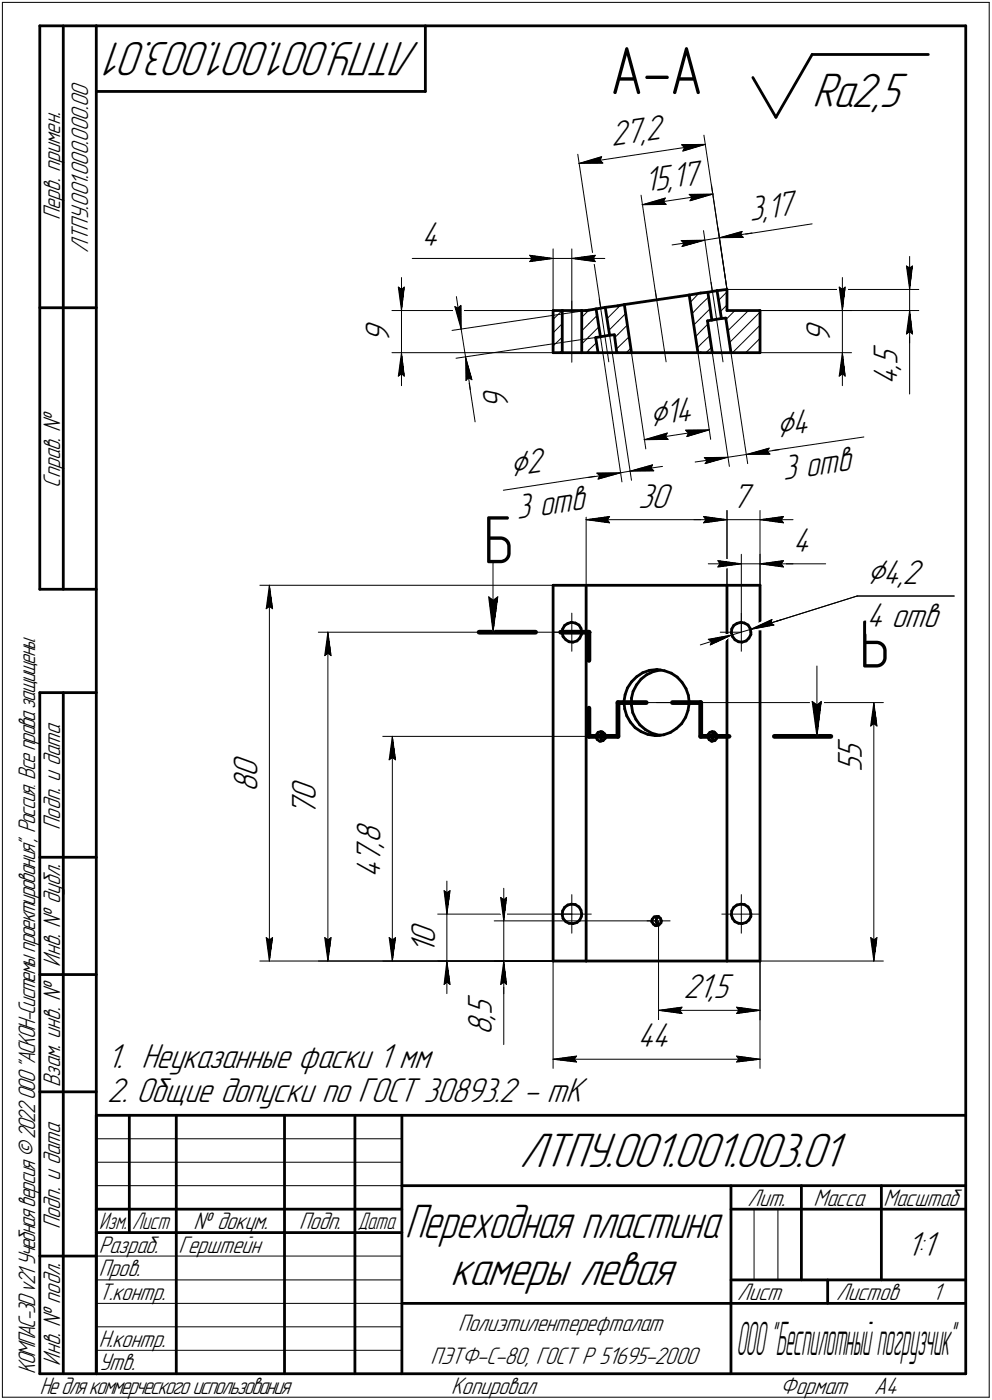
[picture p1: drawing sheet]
<svg xmlns="http://www.w3.org/2000/svg" width="211mm" height="298mm" viewBox="0 0 211 298" stroke-linecap="round" stroke-linejoin="round" font-family="sans-serif">
<defs><g id="words">
<g font-size="14.6">
<text x="129.8" y="20">А-А</text>
<text x="102.9" y="119.9">Б</text>
<text x="182.9" y="142.1">Б</text>
</g>
<g font-size="10.9">
<text x="89.5" y="9" transform="rotate(-180 89.5 9)">ЛТПУ.001.001.003.01</text>
<text x="172.8" y="22.8">Ra2,5</text>
<text x="110.5" y="248.5">ЛТПУ.001.001.003.01</text>
<text x="95.8" y="273.5">камеры левая</text>
</g>
<text font-size="10.8" x="86.2" y="263.5">Переходная пластина</text>
<text font-size="10.4" x="156.7" y="288.5">ООО&quot;Беспилотныйпогрузчик&quot;</text>
<g font-size="8.5">
<text x="138.4" y="90.8" transform="rotate(-9 138.4 90.8)">Ç14</text>
<text x="165.4" y="93.2" transform="rotate(-9 165.4 93.2)">Ç4</text>
<text x="108.7" y="101.5" transform="rotate(-9 108.7 101.5)">Ç2</text>
<text x="184.4" y="124.3">Ç4,2</text>
</g>
<g font-size="7.8">
<text x="130.1" y="31.2" transform="rotate(-9 130.1 31.2)">27,</text>
<text x="137.5" y="30.1" transform="rotate(-9 137.5 30.1)">2</text>
<text x="137.4" y="40.9" transform="rotate(-9 137.4 40.9)">15,</text>
<text x="143.2" y="40" transform="rotate(-9 143.2 40)">17</text>
<text x="159.6" y="47.1" transform="rotate(-9 159.6 47.1)">3,</text>
<text x="163.4" y="46.5" transform="rotate(-9 163.4 46.5)">17</text>
<text x="89.7" y="52.5">4</text>
<text x="82.9" y="73.1" transform="rotate(-90 82.9 73.1)">9</text>
<text x="176.7" y="73.1" transform="rotate(-90 176.7 73.1)">9</text>
<text x="191" y="77.7" transform="rotate(-90 191 77.7)">5</text>
<text x="102.6" y="82.6" transform="rotate(81 102.6 82.6)">6</text>
<text x="191" y="81.9" transform="rotate(-90 191 81.9)">4</text>
<text x="191" y="78.8" transform="rotate(-90 191 78.8)">,</text>
<text x="166.7" y="102.3" transform="rotate(-9 166.7 102.3)">3 отв</text>
<text x="110.1" y="110.6" transform="rotate(-9 110.1 110.6)">3 отв</text>
<text x="135.8" y="108.1">30</text>
<text x="155.7" y="108.1">7</text>
<text x="168.7" y="117.5">4</text>
<text x="184.4" y="133.5">4 отв</text>
<text x="183.4" y="161.5" transform="rotate(-90 183.4 161.5)">5</text>
<text x="54.8" y="165.5" transform="rotate(-90 54.8 165.5)">0</text>
<text x="183.4" y="164.3" transform="rotate(-90 183.4 164.3)">5</text>
<text x="54.8" y="168.7" transform="rotate(-90 54.8 168.7)">8</text>
<text x="67.2" y="173.7" transform="rotate(-90 67.2 173.7)">7</text>
<text x="67.2" y="170.5" transform="rotate(-90 67.2 170.5)">0</text>
<text x="81" y="179.5" transform="rotate(-90 81 179.5)">8</text>
<text x="81" y="183.7" transform="rotate(-90 81 183.7)">7</text>
<text x="81" y="180.6" transform="rotate(-90 81 180.6)">,</text>
<text x="81" y="186.9" transform="rotate(-90 81 186.9)">4</text>
<text x="92.6" y="203.2" transform="rotate(-90 92.6 203.2)">1</text>
<text x="92.6" y="201.1" transform="rotate(-90 92.6 201.1)">0</text>
<text x="145.4" y="212.6">21,5</text>
<text x="104.6" y="220.4" transform="rotate(-90 104.6 220.4)">8</text>
<text x="104.6" y="217.3" transform="rotate(-90 104.6 217.3)">,</text>
<text x="104.6" y="216.2" transform="rotate(-90 104.6 216.2)">5</text>
<text x="22.8" y="227.5">1. Неуказанные фаски 1 мм</text>
<text x="135.6" y="223">44</text>
<text x="22.8" y="234.7">2. Общие допуски по ГОСТ 30893.2 - mK</text>
<text x="192.9" y="267.5">1:1</text>
</g>
<g font-size="5.4">
<text x="12.8" y="46.9" transform="rotate(-90 12.8 46.9)">Перв. примен.</text>
<text x="18.8" y="53.9" transform="rotate(-90 18.8 53.9)">ЛТПУ.001.000.000.00</text>
<text x="12.8" y="103.8" transform="rotate(-90 12.8 103.8)">Справ. №</text>
<text x="12.8" y="176.7" transform="rotate(-90 12.8 176.7)">Подп. и дата</text>
<text x="12.8" y="205.8" transform="rotate(-90 12.8 205.8)">Инв. № дубл.</text>
<text x="12.8" y="231.6" transform="rotate(-90 12.8 231.6)">Взам. инв. №</text>
<text x="159.1" y="256.8">Лит.</text>
<text x="173.1" y="256.8">Масса</text>
<text x="188" y="256.8">Масштаб</text>
<text x="12.8" y="261.7" transform="rotate(-90 12.8 261.7)">Подп. и дата</text>
<text x="41.2" y="261.8">№ докум.</text>
<text x="63.6" y="261.8">Подп.</text>
<text x="21" y="266.8">Разраб.</text>
<text x="38" y="266.8">Герштейн</text>
<text x="21" y="271.8">Пров.</text>
<text x="21" y="276.8">Т.контр.</text>
<text x="156.9" y="276.8">Лист</text>
<text x="177.9" y="276.8">Листов</text>
<text x="198.4" y="276.8">1</text>
<text x="21" y="286.8">Н.контр.</text>
<text x="97.5" y="283.4">Полиэтилентерефталат</text>
<text x="7.5" y="292.5" transform="rotate(-90 7.5 292.5)">КОМПАС-3Dv21 Учебнаяверсия©2022ООО&quot;АСКОН-Системыпроектирования&quot;, Россия. Всеправазащищены.</text>
<text x="12.8" y="290.8" transform="rotate(-90 12.8 290.8)">Инв. № подл.</text>
<text x="21" y="291.8">Утв.</text>
<text x="91.6" y="290.4">ПЭТФ-С-80, ГОСТ Р 51695-2000</text>
<text x="8.5" y="296.7">Недлякоммерческогоиспользования</text>
<text x="96" y="296.8">Копировал</text>
<text x="166" y="296.8">Формат</text>
<text x="186" y="296.8">A4</text>
</g>
<g font-size="5.3">
<text x="21.1" y="261.8">Изм.</text>
<text x="28.1" y="261.8">Лист</text>
<text x="76.1" y="261.8">Дата</text>
</g>
</g></defs>
<g fill="#fff" stroke="#fff" stroke-width=".21">
<path d="M22.8 221.9h70.2zM22.8 222h70.2zM22.8 222.1h70.2zM22.8 222.2h70.2zM22.8 222.2h70.2zM22.8 222.3h70.2zM22.8 222.4h70.2zM22.8 222.5h70.2zM22.8 222.6h70.2zM22.8 222.7h70.2zM22.8 222.8h70.2zM22.8 222.8h70.2zM22.8 222.9h70.2zM22.8 223h70.2zM22.8 223.1h70.2zM22.8 223.2h70.2zM22.8 223.3h70.2zM22.8 223.4h70.2zM22.8 223.4h70.2zM22.8 223.5h70.2zM22.8 223.6h70.2zM22.8 223.7h70.2zM22.8 223.8h70.2zM22.8 223.9h70.2zM22.8 223.9h70.2zM22.8 224h70.2zM22.8 224.1h70.2zM22.8 224.2h70.2zM22.8 224.3h70.2zM22.8 224.4h70.2zM22.8 224.5h70.2zM22.8 224.5h70.2zM22.8 224.6h70.2zM22.8 224.7h70.2zM22.8 224.8h70.2zM22.8 224.9h70.2zM22.8 225h70.2zM22.8 225h70.2zM22.8 225.1h70.2zM22.8 225.2h70.2zM22.8 225.3h70.2zM22.8 225.4h70.2zM22.8 225.5h70.2zM22.8 225.6h70.2zM22.8 225.6h70.2zM22.8 225.7h70.2zM22.8 225.8h70.2zM22.8 225.9h70.2zM22.8 226h70.2zM22.8 226.1h70.2zM22.8 226.1h70.2zM22.8 226.2h70.2zM22.8 226.3h70.2zM22.8 226.4h70.2zM22.8 226.5h70.2zM22.8 226.6h70.2zM22.8 226.7h70.2zM22.8 226.7h70.2zM22.8 226.8h70.2zM22.8 226.9h70.2zM22.8 227h70.2zM22.8 227.1h70.2zM22.8 227.2h70.2zM22.8 227.2h70.2zM22.8 227.3h70.2zM22.8 227.4h70.2zM22.8 227.5h70.2zM22.8 227.6h70.2zM22.8 227.7h70.2zM22.8 227.8h70.2zM22.8 227.8h70.2zM22.8 227.9h70.2zM22.8 228h70.2zM22.8 228.1h70.2zM22.8 228.2h70.2zM22.8 228.3h70.2zM22.8 228.3h70.2zM22.8 228.4h70.2zM22.8 228.5h70.2zM22.8 228.6h70.2zM22.8 228.7h70.2zM22.8 228.8h70.2zM22.8 228.9h70.2zM22.8 228.9h70.2z"/>
<path d="M22.8 229h104.6zM22.8 229.1h104.6zM22.8 229.2h104.6zM22.8 229.3h104.6zM22.8 229.4h104.6zM22.8 229.4h104.6zM22.8 229.5h104.6zM22.8 229.6h104.6zM22.8 229.7h104.6zM22.8 229.8h104.6zM22.8 229.9h104.6zM22.8 230h104.6zM22.8 230h104.6zM22.8 230.1h104.6zM22.8 230.2h104.6zM22.8 230.3h104.6zM22.8 230.4h104.6zM22.8 230.5h104.6zM22.8 230.5h104.6zM22.8 230.6h104.6zM22.8 230.7h104.6zM22.8 230.8h104.6zM22.8 230.9h104.6zM22.8 231h104.6zM22.8 231.1h104.6zM22.8 231.1h104.6zM22.8 231.2h104.6zM22.8 231.3h104.6zM22.8 231.4h104.6zM22.8 231.5h104.6zM22.8 231.6h104.6zM22.8 231.6h104.6zM22.8 231.7h104.6zM22.8 231.8h104.6zM22.8 231.9h104.6zM22.8 232h104.6zM22.8 232.1h104.6zM22.8 232.2h104.6zM22.8 232.2h104.6zM22.8 232.3h104.6zM22.8 232.4h104.6zM22.8 232.5h104.6zM22.8 232.6h104.6zM22.8 232.7h104.6zM22.8 232.7h104.6zM22.8 232.8h104.6zM22.8 232.9h104.6zM22.8 233h104.6zM22.8 233.1h104.6zM22.8 233.2h104.6zM22.8 233.3h104.6zM22.8 233.3h104.6zM22.8 233.4h104.6zM22.8 233.5h104.6zM22.8 233.6h104.6zM22.8 233.7h104.6zM22.8 233.8h104.6zM22.8 233.8h104.6zM22.8 233.9h104.6zM22.8 234h104.6zM22.8 234.1h104.6zM22.8 234.2h104.6zM22.8 234.3h104.6zM22.8 234.4h104.6zM22.8 234.4h104.6zM22.8 234.5h104.6zM22.8 234.6h104.6zM22.8 234.7h104.6zM22.8 234.8h104.6zM22.8 234.9h104.6zM22.8 234.9h104.6zM22.8 235h104.6zM22.8 235.1h104.6zM22.8 235.2h104.6zM22.8 235.3h104.6zM22.8 235.4h104.6zM22.8 235.5h104.6zM22.8 235.5h104.6zM22.8 235.6h104.6zM22.8 235.7h104.6zM22.8 235.8h104.6zM22.8 235.9h104.6zM22.8 236h104.6zM22.8 236.1h104.6zM22.8 236.1h104.6z"/>
<path d="M103 108.7h6.3zM103 108.8h6.3zM103 108.9h6.3zM103 109h6.3zM103 109.1h6.3zM103 109.1h6.3zM103 109.2h6.3zM103 109.3h6.3zM103 109.4h6.3zM103 109.5h6.3zM103 109.6h6.3zM103 109.6h6.3zM103 109.7h6.3zM103 109.8h6.3zM103 109.9h6.3zM103 110h6.3zM103 110.1h6.3zM103 110.2h6.3zM103 110.2h6.3zM103 110.3h6.3zM103 110.4h6.3zM103 110.5h6.3zM103 110.6h6.3zM103 110.7h6.3zM103 110.7h6.3zM103 110.8h6.3zM103 110.9h6.3zM103 111h6.3zM103 111.1h6.3zM103 111.2h6.3zM103 111.3h6.3zM103 111.3h6.3zM103 111.4h6.3zM103 111.5h6.3zM103 111.6h6.3zM103 111.7h6.3zM103 111.8h6.3zM103 111.8h6.3zM103 111.9h6.3zM103 112h6.3zM103 112.1h6.3zM103 112.2h6.3zM103 112.3h6.3zM103 112.4h6.3zM103 112.4h6.3zM103 112.5h6.3zM103 112.6h6.3zM103 112.7h6.3zM103 112.8h6.3zM103 112.9h6.3zM103 112.9h6.3zM103 113h6.3zM103 113.1h6.3zM103 113.2h6.3zM103 113.3h6.3zM103 113.4h6.3zM103 113.5h6.3zM103 113.5h6.3zM103 113.6h6.3zM103 113.7h6.3zM103 113.8h6.3zM103 113.9h6.3zM103 114h6.3zM103 114h6.3zM103 114.1h6.3zM103 114.2h6.3zM103 114.3h6.3zM103 114.4h6.3zM103 114.5h6.3zM103 114.6h6.3zM103 114.6h6.3zM103 114.7h6.3zM103 114.8h6.3zM103 114.9h6.3zM103 115h6.3zM103 115.1h6.3zM103 115.1h6.3zM103 115.2h6.3zM103 115.3h6.3zM103 115.4h6.3zM103 115.5h6.3zM103 115.6h6.3zM103 115.7h6.3zM103 115.7h6.3zM103 115.8h6.3zM103 115.9h6.3zM103 116h6.3zM103 116.1h6.3zM103 116.2h6.3zM103 116.2h6.3zM103 116.3h6.3zM103 116.4h6.3zM103 116.5h6.3zM103 116.6h6.3zM103 116.7h6.3zM103 116.8h6.3zM103 116.8h6.3zM103 116.9h6.3zM103 117h6.3zM103 117.1h6.3zM103 117.2h6.3zM103 117.3h6.3zM103 117.3h6.3zM103 117.4h6.3zM103 117.5h6.3zM103 117.6h6.3zM103 117.7h6.3zM103 117.8h6.3zM103 117.9h6.3zM103 117.9h6.3zM103 118h6.3zM103 118.1h6.3zM103 118.2h6.3zM103 118.3h6.3zM103 118.4h6.3zM103 118.4h6.3zM103 118.5h6.3zM103 118.6h6.3zM103 118.7h6.3zM103 118.8h6.3zM103 118.9h6.3zM103 119h6.3zM103 119h6.3zM103 119.1h6.3zM103 119.2h6.3zM103 119.3h6.3zM103 119.4h6.3zM103 119.5h6.3zM103 119.5h6.3zM103 119.6h6.3zM103 119.7h6.3zM103 119.8h6.3zM103 119.9h6.3zM103 120h6.3zM103 120.1h6.3zM103 120.1h6.3zM103 120.2h6.3zM103 120.3h6.3zM103 120.4h6.3zM103 120.5h6.3zM103 120.6h6.3zM103 120.6h6.3zM103 120.7h6.3zM103 120.8h6.3zM103 120.9h6.3zM103 121h6.3zM103 121.1h6.3zM103 121.2h6.3zM103 121.2h6.3zM103 121.3h6.3zM103 121.4h6.3zM103 121.5h6.3zM103 121.6h6.3zM103 121.7h6.3zM103 121.8h6.3zM103 121.8h6.3zM103 121.9h6.3zM103 122h6.3zM103 122.1h6.3zM103 122.2h6.3zM103 122.3h6.3zM103 122.3h6.3zM103 122.4h6.3zM103 122.5h6.3zM103 122.6h6.3zM103 122.7h6.3zM103 122.8h6.3zM103 122.9h6.3zM103 122.9h6.3z"/>
<path d="M183 131h6.3zM183 131.1h6.3zM183 131.1h6.3zM183 131.2h6.3zM183 131.3h6.3zM183 131.4h6.3zM183 131.5h6.3zM183 131.6h6.3zM183 131.7h6.3zM183 131.7h6.3zM183 131.8h6.3zM183 131.9h6.3zM183 132h6.3zM183 132.1h6.3zM183 132.2h6.3zM183 132.2h6.3zM183 132.3h6.3zM183 132.4h6.3zM183 132.5h6.3zM183 132.6h6.3zM183 132.7h6.3zM183 132.8h6.3zM183 132.8h6.3zM183 132.9h6.3zM183 133h6.3zM183 133.1h6.3zM183 133.2h6.3zM183 133.3h6.3zM183 133.3h6.3zM183 133.4h6.3zM183 133.5h6.3zM183 133.6h6.3zM183 133.7h6.3zM183 133.8h6.3zM183 133.9h6.3zM183 133.9h6.3zM183 134h6.3zM183 134.1h6.3zM183 134.2h6.3zM183 134.3h6.3zM183 134.4h6.3zM183 134.5h6.3zM183 134.5h6.3zM183 134.6h6.3zM183 134.7h6.3zM183 134.8h6.3zM183 134.9h6.3zM183 135h6.3zM183 135h6.3zM183 135.1h6.3zM183 135.2h6.3zM183 135.3h6.3zM183 135.4h6.3zM183 135.5h6.3zM183 135.6h6.3zM183 135.6h6.3zM183 135.7h6.3zM183 135.8h6.3zM183 135.9h6.3zM183 136h6.3zM183 136.1h6.3zM183 136.1h6.3zM183 136.2h6.3zM183 136.3h6.3zM183 136.4h6.3zM183 136.5h6.3zM183 136.6h6.3zM183 136.7h6.3zM183 136.7h6.3zM183 136.8h6.3zM183 136.9h6.3zM183 137h6.3zM183 137.1h6.3zM183 137.2h6.3zM183 137.2h6.3zM183 137.3h6.3zM183 137.4h6.3zM183 137.5h6.3zM183 137.6h6.3zM183 137.7h6.3zM183 137.8h6.3zM183 137.8h6.3zM183 137.9h6.3zM183 138h6.3zM183 138.1h6.3zM183 138.2h6.3zM183 138.3h6.3zM183 138.3h6.3zM183 138.4h6.3zM183 138.5h6.3zM183 138.6h6.3zM183 138.7h6.3zM183 138.8h6.3zM183 138.9h6.3zM183 138.9h6.3zM183 139h6.3zM183 139.1h6.3zM183 139.2h6.3zM183 139.3h6.3zM183 139.4h6.3zM183 139.4h6.3zM183 139.5h6.3zM183 139.6h6.3zM183 139.7h6.3zM183 139.8h6.3zM183 139.9h6.3zM183 140h6.3zM183 140h6.3zM183 140.1h6.3zM183 140.2h6.3zM183 140.3h6.3zM183 140.4h6.3zM183 140.5h6.3zM183 140.5h6.3zM183 140.6h6.3zM183 140.7h6.3zM183 140.8h6.3zM183 140.9h6.3zM183 141h6.3zM183 141.1h6.3zM183 141.1h6.3zM183 141.2h6.3zM183 141.3h6.3zM183 141.4h6.3zM183 141.5h6.3zM183 141.6h6.3zM183 141.6h6.3zM183 141.7h6.3zM183 141.8h6.3zM183 141.9h6.3zM183 142h6.3zM183 142.1h6.3zM183 142.2h6.3zM183 142.2h6.3zM183 142.3h6.3zM183 142.4h6.3zM183 142.5h6.3zM183 142.6h6.3zM183 142.7h6.3zM183 142.7h6.3zM183 142.8h6.3zM183 142.9h6.3zM183 143h6.3zM183 143.1h6.3zM183 143.2h6.3zM183 143.3h6.3zM183 143.3h6.3zM183 143.4h6.3zM183 143.5h6.3zM183 143.6h6.3zM183 143.7h6.3zM183 143.8h6.3zM183 143.8h6.3zM183 143.9h6.3zM183 144h6.3zM183 144.1h6.3zM183 144.2h6.3zM183 144.3h6.3zM183 144.4h6.3zM183 144.4h6.3zM183 144.5h6.3zM183 144.6h6.3zM183 144.7h6.3zM183 144.8h6.3zM183 144.9h6.3zM183 144.9h6.3zM183 145h6.3zM183 145.1h6.3z"/>
<path d="M103.4 126.6h3.1zM103.5 126.7h3zM103.5 126.7h3zM103.5 126.8h3zM103.5 126.9h3zM103.5 127h3zM103.5 127.1h3zM103.5 127.2h3zM103.5 127.3h2.9zM103.5 127.3h2.9zM103.5 127.4h2.9zM103.5 127.5h2.9zM103.5 127.6h2.9zM103.5 127.7h2.9zM103.5 127.8h2.9zM103.6 127.8h2.7zM103.6 127.9h2.7zM103.6 128h2.7zM103.6 128.1h2.7zM103.6 128.2h2.7zM103.6 128.3h2.7zM103.6 128.4h2.7zM103.6 128.4h2.7zM103.7 128.5h2.6zM103.7 128.6h2.6zM103.7 128.7h2.6zM103.7 128.8h2.6zM103.7 128.9h2.6zM103.7 128.9h2.6zM103.7 129h2.6zM103.8 129.1h2.4zM103.8 129.2h2.4zM103.8 129.3h2.4zM103.8 129.4h2.4zM103.8 129.5h2.4zM103.8 129.5h2.4zM103.8 129.6h2.4zM103.8 129.7h2.3zM103.9 129.8h2.2zM103.9 129.9h2.2zM103.9 130h2.2zM103.9 130h2.2zM103.9 130.1h2.2zM103.9 130.2h2.2zM103.9 130.3h2.2zM104 130.4h2zM104 130.5h2zM104 130.6h2zM104 130.6h2zM104 130.7h2zM104 130.8h2zM104 130.9h2zM104.1 131h1.8zM104.1 131.1h1.8zM104.1 131.1h1.8zM104.1 131.2h1.8zM104.1 131.3h1.8zM104.1 131.4h1.8zM104.1 131.5h1.8zM104.1 131.6h1.8zM104.1 131.7h1.7zM104.1 131.7h1.7zM104.1 131.8h1.7zM104.1 131.9h1.7zM104.1 132h1.7zM104.1 132.1h1.7zM104.1 132.2h1.7zM104.2 132.2h1.5zM104.2 132.3h1.5zM104.2 132.4h1.5zM104.2 132.5h1.5zM104.2 132.6h1.5zM104.2 132.7h1.5zM104.2 132.8h1.5zM104.2 132.8h1.5zM104.3 132.9h1.4zM104.3 133h1.4zM104.4 133.1h1.2zM104.4 133.2h1.2zM104.4 133.3h1.1zM104.5 133.3h1zM104.5 133.4h.9zM104.6 133.5h.8zM104.6 133.6h.8zM104.6 133.7h.7zM104.6 133.8h.7zM104.6 133.9h.6zM104.6 133.9h.6zM104.7 134h.5zM104.7 134.1h.5zM104.8 134.2h.4zM104.8 134.3h.3zM104.8 134.4h.3z"/>
<path d="M172.2 148.8h3.1zM172.3 148.9h3zM172.3 149h3zM172.3 149.1h3zM172.3 149.2h3zM172.3 149.3h3zM172.3 149.4h3zM172.3 149.4h3zM172.4 149.5h2.9zM172.4 149.6h2.9zM172.4 149.7h2.9zM172.4 149.8h2.9zM172.4 149.9h2.9zM172.4 149.9h2.9zM172.4 150h2.9zM172.5 150.1h2.7zM172.5 150.2h2.7zM172.5 150.3h2.7zM172.5 150.4h2.7zM172.5 150.5h2.7zM172.5 150.5h2.7zM172.5 150.6h2.7zM172.6 150.7h2.5zM172.6 150.8h2.5zM172.6 150.9h2.5zM172.6 151h2.5zM172.6 151h2.5zM172.6 151.1h2.5zM172.6 151.2h2.5zM172.6 151.3h2.5zM172.6 151.4h2.4zM172.6 151.5h2.4zM172.6 151.6h2.4zM172.6 151.6h2.4zM172.6 151.7h2.4zM172.6 151.8h2.4zM172.6 151.9h2.4zM172.7 152h2.2zM172.7 152.1h2.2zM172.7 152.1h2.2zM172.7 152.2h2.2zM172.7 152.3h2.2zM172.7 152.4h2.2zM172.7 152.5h2.2zM172.8 152.6h2zM172.8 152.7h2zM172.8 152.7h2zM172.8 152.8h2zM172.8 152.9h2zM172.8 153h2zM172.8 153.1h2zM172.8 153.2h2zM172.9 153.2h1.9zM172.9 153.3h1.9zM172.9 153.4h1.9zM172.9 153.5h1.9zM172.9 153.6h1.9zM172.9 153.7h1.9zM172.9 153.8h1.9zM173 153.8h1.7zM173 153.9h1.7zM173 154h1.7zM173 154.1h1.7zM173 154.2h1.7zM173 154.3h1.7zM173 154.3h1.7zM173.1 154.4h1.5zM173.1 154.5h1.5zM173.1 154.6h1.5zM173.1 154.7h1.5zM173.1 154.8h1.5zM173.1 154.9h1.5zM173.1 154.9h1.5zM173.1 155h1.4zM173.1 155.1h1.4zM173.1 155.2h1.4zM173.2 155.3h1.2zM173.2 155.4h1.2zM173.3 155.4h1.1zM173.3 155.5h1zM173.3 155.6h1zM173.4 155.7h.8zM173.4 155.8h.8zM173.5 155.9h.7zM173.5 156h.7zM173.6 156h.6zM173.6 156.1h.6zM173.6 156.2h.5zM173.7 156.3h.4zM173.7 156.4h.3zM173.7 156.5h.3zM173.7 156.5h.3z"/>
<path d="M49.2 160.5h7.1zM49.2 160.6h7.1zM49.2 160.7h7.1zM49.2 160.8h7.1zM49.2 160.9h7.1zM49.2 161h7.1zM49.2 161h7.1zM49.2 161.1h7.1zM49.2 161.2h7.1zM49.2 161.3h7.1zM49.2 161.4h7.1zM49.2 161.5h7.1zM49.2 161.5h7.1zM49.2 161.6h7.1zM49.2 161.7h7.1zM49.2 161.8h7.1zM49.2 161.9h7.1zM49.2 162h7.1zM49.2 162.1h7.1zM49.2 162.1h7.1zM49.2 162.2h7.1zM49.2 162.3h7.1zM49.2 162.4h7.1zM49.2 162.5h7.1zM49.2 162.6h7.1zM49.2 162.6h7.1zM49.2 162.7h7.1zM49.2 162.8h7.1zM49.2 162.9h7.1zM49.2 163h7.1zM49.2 163.1h7.1zM49.2 163.2h7.1zM49.2 163.2h7.1zM49.2 163.3h7.1zM49.2 163.4h7.1zM49.2 163.5h7.1zM49.2 163.6h7.1zM49.2 163.7h7.1zM49.2 163.7h7.1zM49.2 163.8h7.1zM49.2 163.9h7.1zM49.2 164h7.1zM49.2 164.1h7.1zM49.2 164.2h7.1zM49.2 164.3h7.1zM49.2 164.3h7.1zM49.2 164.4h7.1zM49.2 164.5h7.1zM49.2 164.6h7.1zM49.2 164.7h7.1zM49.2 164.8h7.1zM49.2 164.8h7.1zM49.2 164.9h7.1zM49.2 165h7.1zM49.2 165.1h7.1zM49.2 165.2h7.1zM49.2 165.3h7.1zM49.2 165.4h7.1zM49.2 165.4h7.1zM49.2 165.5h7.1zM49.2 165.6h7.1zM49.2 165.7h7.1zM49.2 165.8h7.1zM49.2 165.9h7.1zM49.2 165.9h7.1zM49.2 166h7.1zM49.2 166.1h7.1zM49.2 166.2h7.1zM49.2 166.3h7.1zM49.2 166.4h7.1zM49.2 166.5h7.1zM49.2 166.5h7.1zM49.2 166.6h7.1zM49.2 166.7h7.1zM49.2 166.8h7.1zM49.2 166.9h7.1zM49.2 167h7.1zM49.2 167h7.1zM49.2 167.1h7.1zM49.2 167.2h7.1zM49.2 167.3h7.1zM49.2 167.4h7.1zM49.2 167.5h7.1zM49.2 167.6h7.1zM49.2 167.6h7.1zM49.2 167.7h7.1zM49.2 167.8h7.1zM49.2 167.9h7.1zM49.2 168h7.1zM49.2 168.1h7.1zM49.2 168.1h7.1zM49.2 168.2h7.1zM49.2 168.3h7.1zM49.2 168.4h7.1zM49.2 168.5h7.1zM49.2 168.6h7.1zM49.2 168.7h7.1z"/>
<path d="M56 199.1h2.5zM56.1 199.2h2.4zM56.1 199.3h2.4zM56.1 199.4h2.4zM56.1 199.5h2.4zM56.1 199.6h2.4zM56.1 199.6h2.4zM56.1 199.7h2.4zM56.2 199.8h2.3zM56.2 199.9h2.2zM56.2 200h2.2zM56.2 200.1h2.2zM56.2 200.2h2.2zM56.2 200.2h2.2zM56.2 200.3h2.2zM56.3 200.4h2.1zM56.3 200.5h2.1zM56.3 200.6h2.1zM56.3 200.7h2zM56.3 200.7h2zM56.3 200.8h2zM56.3 200.9h2zM56.3 201h2zM56.4 201.1h1.9zM56.4 201.2h1.9zM56.4 201.3h1.9zM56.4 201.3h1.9zM56.4 201.4h1.9zM56.4 201.5h1.9zM56.4 201.6h1.9zM56.5 201.7h1.8zM56.5 201.8h1.8zM56.5 201.8h1.8zM56.5 201.9h1.8zM56.5 202h1.8zM56.5 202.1h1.8zM56.5 202.2h1.7zM56.6 202.3h1.6zM56.6 202.4h1.6zM56.6 202.4h1.6zM56.6 202.5h1.6zM56.6 202.6h1.6zM56.6 202.7h1.6zM56.6 202.8h1.6zM56.6 202.9h1.5zM56.6 202.9h1.5zM56.6 203h1.5zM56.7 203.1h1.3zM56.7 203.2h1.3zM56.8 203.3h1.1zM56.8 203.4h1.1zM56.8 203.5h1zM56.9 203.5h.9zM56.9 203.6h.9zM57 203.7h.7zM57 203.8h.7zM57.1 203.9h.6zM57.1 204h.6zM57.1 204h.5zM57.1 204.1h.5zM57.1 204.2h.5zM57.2 204.3h.3zM57.2 204.4h.3z"/>
<path d="M57.2 124.9h.3zM57.2 125h.3zM57.1 125.1h.5zM57.1 125.1h.5zM57.1 125.2h.5zM57.1 125.3h.6zM57.1 125.4h.6zM57 125.5h.7zM57 125.6h.7zM56.9 125.6h.9zM56.9 125.7h.9zM56.8 125.8h1zM56.8 125.9h1.1zM56.8 126h1.1zM56.7 126.1h1.3zM56.7 126.2h1.3zM56.6 126.2h1.5zM56.6 126.3h1.5zM56.6 126.4h1.5zM56.6 126.5h1.6zM56.6 126.6h1.6zM56.6 126.7h1.6zM56.6 126.7h1.6zM56.6 126.8h1.6zM56.6 126.9h1.6zM56.6 127h1.6zM56.5 127.1h1.7zM56.5 127.2h1.8zM56.5 127.3h1.8zM56.5 127.3h1.8zM56.5 127.4h1.8zM56.5 127.5h1.8zM56.5 127.6h1.8zM56.4 127.7h1.9zM56.4 127.8h1.9zM56.4 127.8h1.9zM56.4 127.9h1.9zM56.4 128h1.9zM56.4 128.1h1.9zM56.4 128.2h1.9zM56.3 128.3h2zM56.3 128.4h2zM56.3 128.4h2zM56.3 128.5h2zM56.3 128.6h2zM56.3 128.7h2.1zM56.3 128.8h2.1zM56.3 128.9h2.1zM56.2 128.9h2.2zM56.2 129h2.2zM56.2 129.1h2.2zM56.2 129.2h2.2zM56.2 129.3h2.2zM56.2 129.4h2.2zM56.2 129.5h2.3zM56.1 129.5h2.4zM56.1 129.6h2.4zM56.1 129.7h2.4zM56.1 129.8h2.4zM56.1 129.9h2.4zM56.1 130h2.4zM56.1 130h2.4z"/>
<path d="M87 196.1h7.1zM87 196.2h7.1zM87 196.3h7.1zM87 196.3h7.1zM87 196.4h7.1zM87 196.5h7.1zM87 196.6h7.1zM87 196.7h7.1zM87 196.8h7.1zM87 196.8h7.1zM87 196.9h7.1zM87 197h7.1zM87 197.1h7.1zM87 197.2h7.1zM87 197.3h7.1zM87 197.4h7.1zM87 197.4h7.1zM87 197.5h7.1zM87 197.6h7.1zM87 197.7h7.1zM87 197.8h7.1zM87 197.9h7.1zM87 198h7.1zM87 198h7.1zM87 198.1h7.1zM87 198.2h7.1zM87 198.3h7.1zM87 198.4h7.1zM87 198.5h7.1zM87 198.5h7.1zM87 198.6h7.1zM87 198.7h7.1zM87 198.8h7.1zM87 198.9h7.1zM87 199h7.1zM87 199.1h7.1zM87 199.1h7.1zM87 199.2h7.1zM87 199.3h7.1zM87 199.4h7.1zM87 199.5h7.1zM87 199.6h7.1zM87 199.6h7.1zM87 199.7h7.1zM87 199.8h7.1zM87 199.9h7.1zM87 200h7.1zM87 200.1h7.1zM87 200.2h7.1zM87 200.2h7.1zM87 200.3h7.1zM87 200.4h7.1zM87 200.5h7.1zM87 200.6h7.1zM87 200.7h7.1zM87 200.7h7.1zM87 200.8h7.1zM87 200.9h7.1zM87 201h7.1zM87 201.1h7.1zM87 201.2h7.1zM87 201.3h7.1zM87 201.3h7.1zM87 201.4h7.1zM87 201.5h7.1zM87 201.6h7.1zM87 201.7h7.1zM87 201.8h7.1zM87 201.8h7.1zM87 201.9h7.1zM87 202h7.1zM87 202.1h7.1zM87 202.2h7.1zM87 202.3h7.1zM87 202.4h7.1zM87 202.4h7.1zM87 202.5h7.1zM87 202.6h7.1zM87 202.7h7.1zM87 202.8h7.1zM87 202.9h7.1zM87 202.9h7.1zM87 203h7.1zM87 203.1h7.1z"/>
<path d="M95 204.9h.2zM95 205h.2zM95 205.1h.3zM94.9 205.1h.4zM94.9 205.2h.4zM94.8 205.3h.6zM94.8 205.4h.6zM94.8 205.5h.7zM94.7 205.6h.8zM94.7 205.7h.9zM94.7 205.7h.9zM94.7 205.8h.9zM94.7 205.9h1zM94.6 206h1.1zM94.6 206.1h1.2zM94.6 206.2h1.2zM94.5 206.2h1.3zM94.5 206.3h1.3zM94.4 206.4h1.4zM94.4 206.5h1.5zM94.4 206.6h1.5zM94.4 206.7h1.5zM94.4 206.8h1.5zM94.4 206.8h1.5zM94.4 206.9h1.5zM94.4 207h1.5zM94.3 207.1h1.7zM94.3 207.2h1.7zM94.3 207.3h1.7zM94.3 207.3h1.7zM94.3 207.4h1.7zM94.3 207.5h1.7zM94.3 207.6h1.7zM94.2 207.7h1.9zM94.2 207.8h1.9zM94.2 207.9h1.9zM94.2 207.9h1.9zM94.2 208h1.9zM94.2 208.1h1.9zM94.2 208.2h1.9zM94.1 208.3h2zM94.1 208.4h2.1zM94.1 208.4h2.1zM94.1 208.5h2.1zM94.1 208.6h2.1zM94.1 208.7h2.1zM94.1 208.8h2.1zM94.1 208.9h2.1zM94.1 209h2.2zM94.1 209h2.2zM94.1 209.1h2.2zM94.1 209.2h2.2zM94.1 209.3h2.2zM94.1 209.4h2.2zM94.1 209.5h2.2zM94 209.5h2.4zM94 209.6h2.4zM94 209.7h2.4zM94 209.8h2.4zM94 209.9h2.4zM94 210h2.4zM94 210.1h2.4z"/>
<path d="M93.9 189.1h2.5zM94 189.2h2.4zM94 189.3h2.4zM94 189.4h2.4zM94 189.5h2.4zM94 189.6h2.4zM94 189.7h2.4zM94 189.7h2.4zM94.1 189.8h2.2zM94.1 189.9h2.2zM94.1 190h2.2zM94.1 190.1h2.2zM94.1 190.2h2.2zM94.1 190.2h2.2zM94.1 190.3h2.2zM94.1 190.4h2.1zM94.1 190.5h2.1zM94.1 190.6h2.1zM94.1 190.7h2.1zM94.1 190.8h2.1zM94.1 190.8h2.1zM94.1 190.9h2.1zM94.1 191h2zM94.2 191.1h1.9zM94.2 191.2h1.9zM94.2 191.3h1.9zM94.2 191.3h1.9zM94.2 191.4h1.9zM94.2 191.5h1.9zM94.2 191.6h1.9zM94.3 191.7h1.7zM94.3 191.8h1.7zM94.3 191.9h1.7zM94.3 191.9h1.7zM94.3 192h1.7zM94.3 192.1h1.7zM94.3 192.2h1.7zM94.4 192.3h1.5zM94.4 192.4h1.5zM94.4 192.4h1.5zM94.4 192.5h1.5zM94.4 192.6h1.5zM94.4 192.7h1.5zM94.4 192.8h1.5zM94.4 192.9h1.4zM94.5 193h1.3zM94.5 193h1.3zM94.6 193.1h1.2zM94.6 193.2h1.2zM94.6 193.3h1.1zM94.7 193.4h1zM94.7 193.5h.9zM94.7 193.5h.9zM94.7 193.6h.9zM94.7 193.7h.8zM94.8 193.8h.7zM94.8 193.9h.6zM94.8 194h.6zM94.9 194.1h.4zM94.9 194.1h.4zM95 194.2h.3zM95 194.3h.2zM95 194.4h.2z"/>
<path d="M99.1 211.6h7.1zM99.1 211.7h7.1zM99.1 211.8h7.1zM99.1 211.8h7.1zM99.1 211.9h7.1zM99.1 212h7.1zM99.1 212.1h7.1zM99.1 212.2h7.1zM99.1 212.3h7.1zM99.1 212.3h7.1zM99.1 212.4h7.1zM99.1 212.5h7.1zM99.1 212.6h7.1zM99.1 212.7h7.1zM99.1 212.8h7.1zM99.1 212.9h7.1zM99.1 212.9h7.1zM99.1 213h7.1zM99.1 213.1h7.1zM99.1 213.2h7.1zM99.1 213.3h7.1zM99.1 213.4h7.1zM99.1 213.4h7.1zM99.1 213.5h7.1zM99.1 213.6h7.1zM99.1 213.7h7.1zM99.1 213.8h7.1zM99.1 213.9h7.1zM99.1 214h7.1zM99.1 214h7.1zM99.1 214.1h7.1zM99.1 214.2h7.1zM99.1 214.3h7.1zM99.1 214.4h7.1zM99.1 214.5h7.1zM99.1 214.5h7.1zM99.1 214.6h7.1zM99.1 214.7h7.1zM99.1 214.8h7.1zM99.1 214.9h7.1zM99.1 215h7.1zM99.1 215.1h7.1zM99.1 215.1h7.1zM99.1 215.2h7.1zM99.1 215.3h7.1zM99.1 215.4h7.1zM99.1 215.5h7.1zM99.1 215.6h7.1zM99.1 215.6h7.1zM99.1 215.7h7.1zM99.1 215.8h7.1zM99.1 215.9h7.1zM99.1 216h7.1zM99.1 216.1h7.1zM99.1 216.2h7.1zM99.1 216.2h7.1zM99.1 216.3h7.1zM99.1 216.4h7.1zM99.1 216.5h7.1zM99.1 216.6h7.1zM99.1 216.7h7.1zM99.1 216.7h7.1zM99.1 216.8h7.1zM99.1 216.9h7.1zM99.1 217h7.1zM99.1 217.1h7.1zM99.1 217.2h7.1zM99.1 217.3h7.1zM99.1 217.3h7.1zM99.1 217.4h7.1zM99.1 217.5h7.1zM99.1 217.6h7.1zM99.1 217.7h7.1zM99.1 217.8h7.1zM99.1 217.8h7.1zM99.1 217.9h7.1zM99.1 218h7.1zM99.1 218.1h7.1zM99.1 218.2h7.1zM99.1 218.3h7.1zM99.1 218.4h7.1zM99.1 218.4h7.1zM99.1 218.5h7.1zM99.1 218.6h7.1zM99.1 218.7h7.1zM99.1 218.8h7.1zM99.1 218.9h7.1zM99.1 218.9h7.1zM99.1 219h7.1zM99.1 219.1h7.1zM99.1 219.2h7.1zM99.1 219.3h7.1zM99.1 219.4h7.1zM99.1 219.5h7.1zM99.1 219.5h7.1zM99.1 219.6h7.1zM99.1 219.7h7.1zM99.1 219.8h7.1zM99.1 219.9h7.1zM99.1 220h7.1zM99.1 220h7.1zM99.1 220.1h7.1zM99.1 220.2h7.1zM99.1 220.3h7.1zM99.1 220.4h7.1z"/>
<path d="M107.1 204.9h.3zM107.1 205h.3zM107 205.1h.4zM107 205.1h.4zM106.9 205.2h.5zM106.9 205.3h.6zM106.9 205.4h.6zM106.8 205.5h.7zM106.8 205.6h.8zM106.8 205.7h.8zM106.8 205.7h.8zM106.7 205.8h1zM106.7 205.9h1zM106.7 206h1.1zM106.6 206.1h1.2zM106.6 206.2h1.2zM106.5 206.2h1.4zM106.5 206.3h1.4zM106.4 206.4h1.5zM106.4 206.5h1.5zM106.4 206.6h1.5zM106.4 206.7h1.5zM106.4 206.8h1.5zM106.4 206.8h1.5zM106.4 206.9h1.5zM106.4 207h1.5zM106.3 207.1h1.7zM106.3 207.2h1.7zM106.3 207.3h1.7zM106.3 207.3h1.7zM106.3 207.4h1.7zM106.3 207.5h1.7zM106.3 207.6h1.7zM106.3 207.7h1.8zM106.3 207.8h1.8zM106.3 207.9h1.8zM106.3 207.9h1.8zM106.3 208h1.8zM106.3 208.1h1.8zM106.3 208.2h1.8zM106.2 208.3h1.9zM106.2 208.4h2zM106.2 208.4h2zM106.2 208.5h2zM106.2 208.6h2zM106.2 208.7h2zM106.2 208.8h2zM106.2 208.9h2zM106.1 209h2.2zM106.1 209h2.2zM106.1 209.1h2.2zM106.1 209.2h2.2zM106.1 209.3h2.2zM106.1 209.4h2.2zM106.1 209.5h2.2zM106 209.5h2.4zM106 209.6h2.4zM106 209.7h2.4zM106 209.8h2.4zM106 209.9h2.4zM106 210h2.4zM106 210.1h2.4z"/>
<path d="M105.9 190.6h2.5zM106 190.7h2.4zM106 190.8h2.4zM106 190.8h2.4zM106 190.9h2.4zM106 191h2.4zM106 191.1h2.4zM106 191.2h2.4zM106.1 191.3h2.2zM106.1 191.3h2.2zM106.1 191.4h2.2zM106.1 191.5h2.2zM106.1 191.6h2.2zM106.1 191.7h2.2zM106.1 191.8h2.2zM106.2 191.9h2zM106.2 191.9h2zM106.2 192h2zM106.2 192.1h2zM106.2 192.2h2zM106.2 192.3h2zM106.2 192.4h2zM106.2 192.4h1.9zM106.3 192.5h1.8zM106.3 192.6h1.8zM106.3 192.7h1.8zM106.3 192.8h1.8zM106.3 192.9h1.8zM106.3 193h1.8zM106.3 193h1.8zM106.3 193.1h1.7zM106.3 193.2h1.7zM106.3 193.3h1.7zM106.3 193.4h1.7zM106.3 193.5h1.7zM106.3 193.5h1.7zM106.3 193.6h1.7zM106.4 193.7h1.5zM106.4 193.8h1.5zM106.4 193.9h1.5zM106.4 194h1.5zM106.4 194.1h1.5zM106.4 194.1h1.5zM106.4 194.2h1.5zM106.4 194.3h1.5zM106.5 194.4h1.4zM106.5 194.5h1.4zM106.6 194.6h1.2zM106.6 194.6h1.2zM106.7 194.7h1.1zM106.7 194.8h1zM106.7 194.9h1zM106.8 195h.8zM106.8 195.1h.8zM106.8 195.2h.8zM106.8 195.2h.7zM106.9 195.3h.6zM106.9 195.4h.6zM106.9 195.5h.5zM107 195.6h.4zM107 195.7h.4zM107.1 195.7h.3zM107.1 195.8h.3z"/>
<path d="M75.4 174.5h7.1zM75.4 174.6h7.1zM75.4 174.7h7.1zM75.4 174.8h7.1zM75.4 174.8h7.1zM75.4 174.9h7.1zM75.4 175h7.1zM75.4 175.1h7.1zM75.4 175.2h7.1zM75.4 175.3h7.1zM75.4 175.3h7.1zM75.4 175.4h7.1zM75.4 175.5h7.1zM75.4 175.6h7.1zM75.4 175.7h7.1zM75.4 175.8h7.1zM75.4 175.9h7.1zM75.4 175.9h7.1zM75.4 176h7.1zM75.4 176.1h7.1zM75.4 176.2h7.1zM75.4 176.3h7.1zM75.4 176.4h7.1zM75.4 176.4h7.1zM75.4 176.5h7.1zM75.4 176.6h7.1zM75.4 176.7h7.1zM75.4 176.8h7.1zM75.4 176.9h7.1zM75.4 177h7.1zM75.4 177h7.1zM75.4 177.1h7.1zM75.4 177.2h7.1zM75.4 177.3h7.1zM75.4 177.4h7.1zM75.4 177.5h7.1zM75.4 177.5h7.1zM75.4 177.6h7.1zM75.4 177.7h7.1zM75.4 177.8h7.1zM75.4 177.9h7.1zM75.4 178h7.1zM75.4 178.1h7.1zM75.4 178.1h7.1zM75.4 178.2h7.1zM75.4 178.3h7.1zM75.4 178.4h7.1zM75.4 178.5h7.1zM75.4 178.6h7.1zM75.4 178.6h7.1zM75.4 178.7h7.1zM75.4 178.8h7.1zM75.4 178.9h7.1zM75.4 179h7.1zM75.4 179.1h7.1zM75.4 179.2h7.1zM75.4 179.2h7.1zM75.4 179.3h7.1zM75.4 179.4h7.1zM75.4 179.5h7.1zM75.4 179.6h7.1zM75.4 179.7h7.1zM75.4 179.7h7.1zM75.4 179.8h7.1zM75.4 179.9h7.1zM75.4 180h7.1zM75.4 180.1h7.1zM75.4 180.2h7.1zM75.4 180.3h7.1zM75.4 180.3h7.1zM75.4 180.4h7.1zM75.4 180.5h7.1zM75.4 180.6h7.1zM75.4 180.7h7.1zM75.4 180.8h7.1zM75.4 180.8h7.1zM75.4 180.9h7.1zM75.4 181h7.1zM75.4 181.1h7.1zM75.4 181.2h7.1zM75.4 181.3h7.1zM75.4 181.4h7.1zM75.4 181.4h7.1zM75.4 181.5h7.1zM75.4 181.6h7.1zM75.4 181.7h7.1zM75.4 181.8h7.1zM75.4 181.9h7.1zM75.4 181.9h7.1zM75.4 182h7.1zM75.4 182.1h7.1zM75.4 182.2h7.1zM75.4 182.3h7.1zM75.4 182.4h7.1zM75.4 182.5h7.1zM75.4 182.5h7.1zM75.4 182.6h7.1zM75.4 182.7h7.1zM75.4 182.8h7.1zM75.4 182.9h7.1zM75.4 183h7.1zM75.4 183h7.1zM75.4 183.1h7.1zM75.4 183.2h7.1zM75.4 183.3h7.1zM75.4 183.4h7.1zM75.4 183.5h7.1zM75.4 183.6h7.1zM75.4 183.6h7.1zM75.4 183.7h7.1zM75.4 183.8h7.1zM75.4 183.9h7.1zM75.4 184h7.1zM75.4 184.1h7.1zM75.4 184.1h7.1zM75.4 184.2h7.1zM75.4 184.3h7.1zM75.4 184.4h7.1zM75.4 184.5h7.1zM75.4 184.6h7.1zM75.4 184.7h7.1zM75.4 184.7h7.1zM75.4 184.8h7.1zM75.4 184.9h7.1zM75.4 185h7.1zM75.4 185.1h7.1zM75.4 185.2h7.1zM75.4 185.3h7.1zM75.4 185.3h7.1zM75.4 185.4h7.1zM75.4 185.5h7.1zM75.4 185.6h7.1zM75.4 185.7h7.1zM75.4 185.8h7.1zM75.4 185.8h7.1zM75.4 185.9h7.1zM75.4 186h7.1zM75.4 186.1h7.1zM75.4 186.2h7.1zM75.4 186.3h7.1zM75.4 186.4h7.1zM75.4 186.4h7.1zM75.4 186.5h7.1zM75.4 186.6h7.1zM75.4 186.7h7.1zM75.4 186.8h7.1zM75.4 186.9h7.1z"/>
<path d="M82.3 199.1h2.5zM82.4 199.2h2.4zM82.4 199.3h2.4zM82.4 199.4h2.4zM82.4 199.5h2.4zM82.4 199.6h2.4zM82.4 199.6h2.4zM82.4 199.7h2.4zM82.4 199.8h2.3zM82.5 199.9h2.2zM82.5 200h2.2zM82.5 200.1h2.2zM82.5 200.2h2.2zM82.5 200.2h2.2zM82.5 200.3h2.2zM82.5 200.4h2.1zM82.5 200.5h2.1zM82.5 200.6h2.1zM82.5 200.7h2.1zM82.5 200.7h2.1zM82.5 200.8h2.1zM82.5 200.9h2.1zM82.5 201h2zM82.5 201.1h2zM82.5 201.2h2zM82.5 201.3h2zM82.5 201.3h2zM82.6 201.4h1.9zM82.6 201.5h1.9zM82.6 201.6h1.9zM82.6 201.7h1.8zM82.6 201.8h1.8zM82.6 201.8h1.8zM82.6 201.9h1.8zM82.6 202h1.8zM82.6 202.1h1.8zM82.7 202.2h1.7zM82.7 202.3h1.6zM82.7 202.4h1.6zM82.7 202.4h1.6zM82.7 202.5h1.6zM82.7 202.6h1.6zM82.7 202.7h1.6zM82.7 202.8h1.6zM82.7 202.9h1.5zM82.8 202.9h1.4zM82.8 203h1.4zM82.9 203.1h1.3zM82.9 203.2h1.3zM83 203.3h1.1zM83 203.4h1.1zM83 203.5h1zM83.1 203.5h.9zM83.1 203.6h.9zM83.1 203.7h.8zM83.1 203.8h.8zM83.2 203.9h.6zM83.2 204h.6zM83.2 204h.5zM83.3 204.1h.4zM83.3 204.2h.4zM83.4 204.3h.3zM83.4 204.4h.3z"/>
<path d="M83.4 157.1h.3zM83.4 157.1h.3zM83.3 157.2h.4zM83.3 157.3h.4zM83.2 157.4h.5zM83.2 157.5h.6zM83.2 157.6h.6zM83.1 157.6h.8zM83.1 157.7h.8zM83.1 157.8h.9zM83.1 157.9h.9zM83 158h1zM83 158.1h1.1zM83 158.2h1.1zM82.9 158.2h1.3zM82.9 158.3h1.3zM82.8 158.4h1.4zM82.8 158.5h1.4zM82.7 158.6h1.5zM82.7 158.7h1.6zM82.7 158.7h1.6zM82.7 158.8h1.6zM82.7 158.9h1.6zM82.7 159h1.6zM82.7 159.1h1.6zM82.7 159.2h1.6zM82.7 159.3h1.7zM82.6 159.3h1.8zM82.6 159.4h1.8zM82.6 159.5h1.8zM82.6 159.6h1.8zM82.6 159.7h1.8zM82.6 159.8h1.8zM82.6 159.9h1.9zM82.6 159.9h1.9zM82.6 160h1.9zM82.5 160.1h2zM82.5 160.2h2zM82.5 160.3h2zM82.5 160.4h2zM82.5 160.4h2zM82.5 160.5h2.1zM82.5 160.6h2.1zM82.5 160.7h2.1zM82.5 160.8h2.1zM82.5 160.9h2.1zM82.5 161h2.1zM82.5 161h2.1zM82.5 161.1h2.2zM82.5 161.2h2.2zM82.5 161.3h2.2zM82.5 161.4h2.2zM82.5 161.5h2.2zM82.5 161.5h2.2zM82.4 161.6h2.3zM82.4 161.7h2.4zM82.4 161.8h2.4zM82.4 161.9h2.4zM82.4 162h2.4zM82.4 162.1h2.4zM82.4 162.1h2.4zM82.4 162.2h2.4z"/>
<path d="M177.8 156.9h7.1zM177.8 157h7.1zM177.8 157.1h7.1zM177.8 157.1h7.1zM177.8 157.2h7.1zM177.8 157.3h7.1zM177.8 157.4h7.1zM177.8 157.5h7.1zM177.8 157.6h7.1zM177.8 157.6h7.1zM177.8 157.7h7.1zM177.8 157.8h7.1zM177.8 157.9h7.1zM177.8 158h7.1zM177.8 158.1h7.1zM177.8 158.2h7.1zM177.8 158.2h7.1zM177.8 158.3h7.1zM177.8 158.4h7.1zM177.8 158.5h7.1zM177.8 158.6h7.1zM177.8 158.7h7.1zM177.8 158.7h7.1zM177.8 158.8h7.1zM177.8 158.9h7.1zM177.8 159h7.1zM177.8 159.1h7.1zM177.8 159.2h7.1zM177.8 159.3h7.1zM177.8 159.3h7.1zM177.8 159.4h7.1zM177.8 159.5h7.1zM177.8 159.6h7.1zM177.8 159.7h7.1zM177.8 159.8h7.1zM177.8 159.9h7.1zM177.8 159.9h7.1zM177.8 160h7.1zM177.8 160.1h7.1zM177.8 160.2h7.1zM177.8 160.3h7.1zM177.8 160.4h7.1zM177.8 160.4h7.1zM177.8 160.5h7.1zM177.8 160.6h7.1zM177.8 160.7h7.1zM177.8 160.8h7.1zM177.8 160.9h7.1zM177.8 161h7.1zM177.8 161h7.1zM177.8 161.1h7.1zM177.8 161.2h7.1zM177.8 161.3h7.1zM177.8 161.4h7.1zM177.8 161.5h7.1zM177.8 161.5h7.1zM177.8 161.6h7.1zM177.8 161.7h7.1zM177.8 161.8h7.1zM177.8 161.9h7.1zM177.8 162h7.1zM177.8 162.1h7.1zM177.8 162.1h7.1zM177.8 162.2h7.1zM177.8 162.3h7.1zM177.8 162.4h7.1zM177.8 162.5h7.1zM177.8 162.6h7.1zM177.8 162.6h7.1zM177.8 162.7h7.1zM177.8 162.8h7.1zM177.8 162.9h7.1zM177.8 163h7.1zM177.8 163.1h7.1zM177.8 163.2h7.1zM177.8 163.2h7.1zM177.8 163.3h7.1zM177.8 163.4h7.1zM177.8 163.5h7.1zM177.8 163.6h7.1zM177.8 163.7h7.1zM177.8 163.7h7.1zM177.8 163.8h7.1zM177.8 163.9h7.1zM177.8 164h7.1zM177.8 164.1h7.1zM177.8 164.2h7.1zM177.8 164.3h7.1z"/>
<path d="M184.7 199.1h2.5zM184.8 199.2h2.4zM184.8 199.3h2.4zM184.8 199.4h2.4zM184.8 199.5h2.4zM184.8 199.6h2.4zM184.8 199.6h2.4zM184.8 199.7h2.4zM184.8 199.8h2.3zM184.9 199.9h2.2zM184.9 200h2.2zM184.9 200.1h2.2zM184.9 200.2h2.2zM184.9 200.2h2.2zM184.9 200.3h2.2zM184.9 200.4h2.1zM184.9 200.5h2.1zM184.9 200.6h2.1zM185 200.7h2zM185 200.7h2zM185 200.8h2zM185 200.9h2zM185 201h1.9zM185 201.1h1.9zM185 201.2h1.9zM185 201.3h1.9zM185 201.3h1.9zM185.1 201.4h1.8zM185.1 201.5h1.8zM185.1 201.6h1.8zM185.1 201.7h1.8zM185.1 201.8h1.8zM185.1 201.8h1.8zM185.1 201.9h1.8zM185.1 202h1.8zM185.1 202.1h1.8zM185.2 202.2h1.7zM185.2 202.3h1.6zM185.2 202.4h1.6zM185.2 202.4h1.6zM185.2 202.5h1.6zM185.2 202.6h1.6zM185.2 202.7h1.6zM185.2 202.8h1.6zM185.2 202.9h1.5zM185.3 202.9h1.4zM185.3 203h1.4zM185.3 203.1h1.3zM185.3 203.2h1.3zM185.4 203.3h1.1zM185.4 203.4h1.1zM185.4 203.5h1zM185.5 203.5h.9zM185.5 203.6h.9zM185.6 203.7h.8zM185.6 203.8h.8zM185.7 203.9h.6zM185.7 204h.6zM185.7 204h.5zM185.8 204.1h.4zM185.8 204.2h.4zM185.8 204.3h.3zM185.8 204.4h.3z"/>
<path d="M185.8 149.9h.3zM185.8 149.9h.3zM185.8 150h.4zM185.8 150.1h.4zM185.7 150.2h.5zM185.7 150.3h.6zM185.7 150.4h.6zM185.6 150.5h.8zM185.6 150.5h.8zM185.5 150.6h.9zM185.5 150.7h.9zM185.4 150.8h1zM185.4 150.9h1.1zM185.4 151h1.1zM185.3 151h1.3zM185.3 151.1h1.3zM185.3 151.2h1.4zM185.3 151.3h1.4zM185.2 151.4h1.5zM185.2 151.5h1.6zM185.2 151.6h1.6zM185.2 151.6h1.6zM185.2 151.7h1.6zM185.2 151.8h1.6zM185.2 151.9h1.6zM185.2 152h1.6zM185.2 152.1h1.7zM185.1 152.1h1.8zM185.1 152.2h1.8zM185.1 152.3h1.8zM185.1 152.4h1.8zM185.1 152.5h1.8zM185.1 152.6h1.8zM185.1 152.7h1.8zM185.1 152.7h1.8zM185.1 152.8h1.8zM185 152.9h1.9zM185 153h1.9zM185 153.1h1.9zM185 153.2h1.9zM185 153.2h1.9zM185 153.3h2zM185 153.4h2zM185 153.5h2zM185 153.6h2zM184.9 153.7h2.1zM184.9 153.8h2.1zM184.9 153.8h2.1zM184.9 153.9h2.2zM184.9 154h2.2zM184.9 154.1h2.2zM184.9 154.2h2.2zM184.9 154.3h2.2zM184.9 154.3h2.2zM184.8 154.4h2.3zM184.8 154.5h2.4zM184.8 154.6h2.4zM184.8 154.7h2.4zM184.8 154.8h2.4zM184.8 154.9h2.4zM184.8 154.9h2.4zM184.8 155h2.4z"/>
<path d="M61.6 165.5h7.1zM61.6 165.6h7.1zM61.6 165.7h7.1zM61.6 165.8h7.1zM61.6 165.9h7.1zM61.6 165.9h7.1zM61.6 166h7.1zM61.6 166.1h7.1zM61.6 166.2h7.1zM61.6 166.3h7.1zM61.6 166.4h7.1zM61.6 166.5h7.1zM61.6 166.5h7.1zM61.6 166.6h7.1zM61.6 166.7h7.1zM61.6 166.8h7.1zM61.6 166.9h7.1zM61.6 167h7.1zM61.6 167h7.1zM61.6 167.1h7.1zM61.6 167.2h7.1zM61.6 167.3h7.1zM61.6 167.4h7.1zM61.6 167.5h7.1zM61.6 167.6h7.1zM61.6 167.6h7.1zM61.6 167.7h7.1zM61.6 167.8h7.1zM61.6 167.9h7.1zM61.6 168h7.1zM61.6 168.1h7.1zM61.6 168.1h7.1zM61.6 168.2h7.1zM61.6 168.3h7.1zM61.6 168.4h7.1zM61.6 168.5h7.1zM61.6 168.6h7.1zM61.6 168.7h7.1zM61.6 168.7h7.1zM61.6 168.8h7.1zM61.6 168.9h7.1zM61.6 169h7.1zM61.6 169.1h7.1zM61.6 169.2h7.1zM61.6 169.2h7.1zM61.6 169.3h7.1zM61.6 169.4h7.1zM61.6 169.5h7.1zM61.6 169.6h7.1zM61.6 169.7h7.1zM61.6 169.8h7.1zM61.6 169.8h7.1zM61.6 169.9h7.1zM61.6 170h7.1zM61.6 170.1h7.1zM61.6 170.2h7.1zM61.6 170.3h7.1zM61.6 170.3h7.1zM61.6 170.4h7.1zM61.6 170.5h7.1zM61.6 170.6h7.1zM61.6 170.7h7.1zM61.6 170.8h7.1zM61.6 170.9h7.1zM61.6 170.9h7.1zM61.6 171h7.1zM61.6 171.1h7.1zM61.6 171.2h7.1zM61.6 171.3h7.1zM61.6 171.4h7.1zM61.6 171.4h7.1zM61.6 171.5h7.1zM61.6 171.6h7.1zM61.6 171.7h7.1zM61.6 171.8h7.1zM61.6 171.9h7.1zM61.6 172h7.1zM61.6 172h7.1zM61.6 172.1h7.1zM61.6 172.2h7.1zM61.6 172.3h7.1zM61.6 172.4h7.1zM61.6 172.5h7.1zM61.6 172.6h7.1zM61.6 172.6h7.1zM61.6 172.7h7.1zM61.6 172.8h7.1zM61.6 172.9h7.1zM61.6 173h7.1zM61.6 173.1h7.1zM61.6 173.1h7.1zM61.6 173.2h7.1zM61.6 173.3h7.1zM61.6 173.4h7.1zM61.6 173.5h7.1zM61.6 173.6h7.1zM61.6 173.7h7.1z"/>
<path d="M68.5 199.1h2.5zM68.6 199.2h2.4zM68.6 199.3h2.4zM68.6 199.4h2.4zM68.6 199.5h2.4zM68.6 199.6h2.4zM68.6 199.6h2.4zM68.6 199.7h2.4zM68.7 199.8h2.3zM68.7 199.9h2.2zM68.7 200h2.2zM68.7 200.1h2.2zM68.7 200.2h2.2zM68.7 200.2h2.2zM68.7 200.3h2.2zM68.7 200.4h2.2zM68.7 200.5h2.2zM68.7 200.6h2.2zM68.7 200.7h2.1zM68.7 200.7h2.1zM68.7 200.8h2.1zM68.7 200.9h2.1zM68.7 201h2.1zM68.8 201.1h2zM68.8 201.2h2zM68.8 201.3h2zM68.8 201.3h2zM68.8 201.4h1.9zM68.8 201.5h1.9zM68.8 201.6h1.9zM68.9 201.7h1.8zM68.9 201.8h1.8zM68.9 201.8h1.8zM68.9 201.9h1.8zM68.9 202h1.8zM68.9 202.1h1.8zM68.9 202.2h1.7zM69 202.3h1.6zM69 202.4h1.6zM69 202.4h1.6zM69 202.5h1.6zM69 202.6h1.6zM69 202.7h1.6zM69 202.8h1.6zM69 202.9h1.5zM69.1 202.9h1.4zM69.1 203h1.4zM69.2 203.1h1.2zM69.2 203.2h1.2zM69.3 203.3h1.1zM69.3 203.4h1.1zM69.3 203.5h1zM69.3 203.5h1zM69.3 203.6h1zM69.4 203.7h.8zM69.4 203.8h.8zM69.5 203.9h.6zM69.5 204h.6zM69.5 204h.5zM69.6 204.1h.4zM69.6 204.2h.4zM69.7 204.3h.2zM69.7 204.4h.2z"/>
<path d="M69.7 134.9h.2zM69.7 135h.2zM69.6 135h.4zM69.6 135.1h.4zM69.5 135.2h.5zM69.5 135.3h.6zM69.5 135.4h.6zM69.4 135.5h.8zM69.4 135.6h.8zM69.3 135.6h1zM69.3 135.7h1zM69.3 135.8h1zM69.3 135.9h1.1zM69.3 136h1.1zM69.2 136.1h1.2zM69.2 136.1h1.2zM69.1 136.2h1.4zM69.1 136.3h1.4zM69 136.4h1.5zM69 136.5h1.6zM69 136.6h1.6zM69 136.7h1.6zM69 136.7h1.6zM69 136.8h1.6zM69 136.9h1.6zM69 137h1.6zM68.9 137.1h1.7zM68.9 137.2h1.8zM68.9 137.2h1.8zM68.9 137.3h1.8zM68.9 137.4h1.8zM68.9 137.5h1.8zM68.9 137.6h1.8zM68.8 137.7h1.9zM68.8 137.8h1.9zM68.8 137.8h1.9zM68.8 137.9h2zM68.8 138h2zM68.8 138.1h2zM68.8 138.2h2zM68.7 138.3h2.1zM68.7 138.3h2.1zM68.7 138.4h2.1zM68.7 138.5h2.1zM68.7 138.6h2.1zM68.7 138.7h2.2zM68.7 138.8h2.2zM68.7 138.9h2.2zM68.7 138.9h2.2zM68.7 139h2.2zM68.7 139.1h2.2zM68.7 139.2h2.2zM68.7 139.3h2.2zM68.7 139.4h2.2zM68.7 139.4h2.3zM68.6 139.5h2.4zM68.6 139.6h2.4zM68.6 139.7h2.4zM68.6 139.8h2.4zM68.6 139.9h2.4zM68.6 140h2.4zM68.6 140h2.4z"/>
<path d="M168.7 111.9h5zM168.7 112h5zM168.7 112.1h5zM168.7 112.2h5zM168.7 112.3h5zM168.7 112.4h5zM168.7 112.4h5zM168.7 112.5h5zM168.7 112.6h5zM168.7 112.7h5zM168.7 112.8h5zM168.7 112.9h5zM168.7 112.9h5zM168.7 113h5zM168.7 113.1h5zM168.7 113.2h5zM168.7 113.3h5zM168.7 113.4h5zM168.7 113.5h5zM168.7 113.5h5zM168.7 113.6h5zM168.7 113.7h5zM168.7 113.8h5zM168.7 113.9h5zM168.7 114h5zM168.7 114h5zM168.7 114.1h5zM168.7 114.2h5zM168.7 114.3h5zM168.7 114.4h5zM168.7 114.5h5zM168.7 114.6h5zM168.7 114.6h5zM168.7 114.7h5zM168.7 114.8h5zM168.7 114.9h5zM168.7 115h5zM168.7 115.1h5zM168.7 115.1h5zM168.7 115.2h5zM168.7 115.3h5zM168.7 115.4h5zM168.7 115.5h5zM168.7 115.6h5zM168.7 115.7h5zM168.7 115.7h5zM168.7 115.8h5zM168.7 115.9h5zM168.7 116h5zM168.7 116.1h5zM168.7 116.2h5zM168.7 116.2h5zM168.7 116.3h5zM168.7 116.4h5zM168.7 116.5h5zM168.7 116.6h5zM168.7 116.7h5zM168.7 116.8h5zM168.7 116.8h5zM168.7 116.9h5zM168.7 117h5zM168.7 117.1h5zM168.7 117.2h5zM168.7 117.3h5zM168.7 117.3h5zM168.7 117.4h5zM168.7 117.5h5zM168.7 117.6h5zM168.7 117.7h5zM168.7 117.8h5zM168.7 117.9h5zM168.7 117.9h5zM168.7 118h5zM168.7 118.1h5zM168.7 118.2h5zM168.7 118.3h5zM168.7 118.4h5zM168.7 118.4h5zM168.7 118.5h5zM168.7 118.6h5zM168.7 118.7h5zM168.7 118.8h5zM168.7 118.9h5zM168.7 119h5z"/>
<path d="M166.6 118.9h.6zM166 119h1.2zM165.4 119h1.8zM164.8 119.1h2.4zM164.2 119.2h3zM163.5 119.3h3.7zM163.3 119.4h3.9zM163.2 119.5h4zM162.9 119.5h4.3zM162.7 119.6h4.5zM162.6 119.7h4.6zM162.3 119.8h4.9zM162.1 119.9h5.1zM162 120h5.2zM161.7 120.1h5.5zM162 120.1h5.2zM162.1 120.2h5.1zM162.3 120.3h4.9zM162.6 120.4h4.6zM162.7 120.5h4.5zM162.9 120.6h4.3zM163.2 120.6h4zM163.3 120.7h3.9zM163.5 120.8h3.7zM164.3 120.9h2.9zM165 121h2.2zM165.8 121.1h1.4zM166.5 121.2h.7z"/>
<path d="M152.2 118.9h.7zM152.2 119h1.3zM152.2 119h1.9zM152.2 119.1h2.6zM152.2 119.2h3.2zM152.2 119.3h3.8zM152.2 119.4h4zM152.2 119.5h4.2zM152.2 119.5h4.3zM152.2 119.6h4.6zM152.2 119.7h4.8zM152.2 119.8h4.9zM152.2 119.9h5.2zM152.2 120h5.4zM152.2 120.1h5.5zM152.2 120.1h5.4zM152.2 120.2h5.2zM152.2 120.3h4.9zM152.2 120.4h4.8zM152.2 120.5h4.6zM152.2 120.6h4.3zM152.2 120.6h4.2zM152.2 120.7h4zM152.2 120.8h3.8zM152.2 120.9h3.1zM152.2 121h2.3zM152.2 121.1h1.6zM152.2 121.2h.8z"/>
<path d="M135.8 102.5h7.8zM135.8 102.6h7.8zM135.8 102.7h7.8zM135.8 102.8h7.8zM135.8 102.9h7.8zM135.8 103h7.8zM135.8 103h7.8zM135.8 103.1h7.8zM135.8 103.2h7.8zM135.8 103.3h7.8zM135.8 103.4h7.8zM135.8 103.5h7.8zM135.8 103.5h7.8zM135.8 103.6h7.8zM135.8 103.7h7.8zM135.8 103.8h7.8zM135.8 103.9h7.8zM135.8 104h7.8zM135.8 104.1h7.8zM135.8 104.1h7.8zM135.8 104.2h7.8zM135.8 104.3h7.8zM135.8 104.4h7.8zM135.8 104.5h7.8zM135.8 104.6h7.8zM135.8 104.6h7.8zM135.8 104.7h7.8zM135.8 104.8h7.8zM135.8 104.9h7.8zM135.8 105h7.8zM135.8 105.1h7.8zM135.8 105.2h7.8zM135.8 105.2h7.8zM135.8 105.3h7.8zM135.8 105.4h7.8zM135.8 105.5h7.8zM135.8 105.6h7.8zM135.8 105.7h7.8zM135.8 105.7h7.8zM135.8 105.8h7.8zM135.8 105.9h7.8zM135.8 106h7.8zM135.8 106.1h7.8zM135.8 106.2h7.8zM135.8 106.3h7.8zM135.8 106.3h7.8zM135.8 106.4h7.8zM135.8 106.5h7.8zM135.8 106.6h7.8zM135.8 106.7h7.8zM135.8 106.8h7.8zM135.8 106.8h7.8zM135.8 106.9h7.8zM135.8 107h7.8zM135.8 107.1h7.8zM135.8 107.2h7.8zM135.8 107.3h7.8zM135.8 107.4h7.8zM135.8 107.4h7.8zM135.8 107.5h7.8zM135.8 107.6h7.8zM135.8 107.7h7.8zM135.8 107.8h7.8zM135.8 107.9h7.8zM135.8 107.9h7.8zM135.8 108h7.8zM135.8 108.1h7.8zM135.8 108.2h7.8zM135.8 108.3h7.8zM135.8 108.4h7.8zM135.8 108.5h7.8zM135.8 108.5h7.8zM135.8 108.6h7.8zM135.8 108.7h7.8zM135.8 108.8h7.8zM135.8 108.9h7.8zM135.8 109h7.8zM135.8 109.1h7.8zM135.8 109.1h7.8zM135.8 109.2h7.8zM135.8 109.3h7.8zM135.8 109.4h7.8zM135.8 109.5h7.8zM135.8 109.6h7.8z"/>
<path d="M149.2 109.6h.7zM149.2 109.6h1.5zM149.2 109.7h2.3zM149.2 109.8h3zM149.2 109.9h3.7zM149.2 110h4zM149.2 110.1h4.1zM149.2 110.2h4.3zM149.2 110.2h4.6zM149.2 110.3h4.7zM149.2 110.4h4.9zM149.2 110.5h5.1zM149.2 110.6h5.3zM149.2 110.7h5.5zM149.2 110.7h5.3zM149.2 110.8h5.1zM149.2 110.9h4.9zM149.2 111h4.7zM149.2 111.1h4.6zM149.2 111.2h4.3zM149.2 111.3h4.1zM149.2 111.3h4zM149.2 111.4h3.7zM149.2 111.5h3.1zM149.2 111.6h2.5zM149.2 111.7h1.8zM149.2 111.8h1.3zM149.2 111.8h.7z"/>
<path d="M129.5 109.6h.7zM128.8 109.6h1.4zM128 109.7h2.2zM127.3 109.8h2.9zM126.5 109.9h3.7zM126.3 110h3.9zM126.2 110.1h4zM125.9 110.2h4.3zM125.7 110.2h4.5zM125.6 110.3h4.6zM125.3 110.4h4.9zM125.1 110.5h5.1zM125 110.6h5.2zM124.7 110.7h5.5zM125 110.7h5.2zM125.1 110.8h5.1zM125.3 110.9h4.9zM125.6 111h4.6zM125.7 111.1h4.5zM125.9 111.2h4.3zM126.2 111.3h4zM126.3 111.3h3.9zM126.5 111.4h3.7zM127.2 111.5h3zM127.8 111.6h2.4zM128.4 111.7h1.8zM129 111.8h1.2zM129.6 111.8h.6z"/>
<path d="M155.7 102.5h5zM155.7 102.6h5zM155.7 102.7h5zM155.7 102.8h5zM155.7 102.9h5zM155.7 103h5zM155.7 103h5zM155.7 103.1h5zM155.7 103.2h5zM155.7 103.3h5zM155.7 103.4h5zM155.7 103.5h5zM155.7 103.5h5zM155.7 103.6h5zM155.7 103.7h5zM155.7 103.8h5zM155.7 103.9h5zM155.7 104h5zM155.7 104.1h5zM155.7 104.1h5zM155.7 104.2h5zM155.7 104.3h5zM155.7 104.4h5zM155.7 104.5h5zM155.7 104.6h5zM155.7 104.6h5zM155.7 104.7h5zM155.7 104.8h5zM155.7 104.9h5zM155.7 105h5zM155.7 105.1h5zM155.7 105.2h5zM155.7 105.2h5zM155.7 105.3h5zM155.7 105.4h5zM155.7 105.5h5zM155.7 105.6h5zM155.7 105.7h5zM155.7 105.7h5zM155.7 105.8h5zM155.7 105.9h5zM155.7 106h5zM155.7 106.1h5zM155.7 106.2h5zM155.7 106.3h5zM155.7 106.3h5zM155.7 106.4h5zM155.7 106.5h5zM155.7 106.6h5zM155.7 106.7h5zM155.7 106.8h5zM155.7 106.8h5zM155.7 106.9h5zM155.7 107h5zM155.7 107.1h5zM155.7 107.2h5zM155.7 107.3h5zM155.7 107.4h5zM155.7 107.4h5zM155.7 107.5h5zM155.7 107.6h5zM155.7 107.7h5zM155.7 107.8h5zM155.7 107.9h5zM155.7 107.9h5zM155.7 108h5zM155.7 108.1h5zM155.7 108.2h5zM155.7 108.3h5zM155.7 108.4h5zM155.7 108.5h5zM155.7 108.5h5zM155.7 108.6h5zM155.7 108.7h5zM155.7 108.8h5zM155.7 108.9h5zM155.7 109h5zM155.7 109.1h5zM155.7 109.1h5zM155.7 109.2h5zM155.7 109.3h5zM155.7 109.4h5zM155.7 109.5h5zM155.7 109.6h5z"/>
<path d="M166.5 109.6h.7zM165.8 109.6h1.4zM165 109.7h2.2zM164.3 109.8h2.9zM163.5 109.9h3.7zM163.3 110h3.9zM163.2 110.1h4zM162.9 110.2h4.3zM162.7 110.2h4.5zM162.6 110.3h4.6zM162.3 110.4h4.9zM162.1 110.5h5.1zM162 110.6h5.2zM161.7 110.7h5.5zM162 110.7h5.2zM162.1 110.8h5.1zM162.3 110.9h4.9zM162.6 111h4.6zM162.7 111.1h4.5zM162.9 111.2h4.3zM163.2 111.3h4zM163.3 111.3h3.9zM163.5 111.4h3.7zM164.2 111.5h3zM164.8 111.6h2.4zM165.4 111.7h1.8zM166 111.8h1.2zM166.6 111.8h.6z"/>
<path d="M149.2 109.6h.7zM149.2 109.6h1.5zM149.2 109.7h2.3zM149.2 109.8h3zM149.2 109.9h3.7zM149.2 110h4zM149.2 110.1h4.1zM149.2 110.2h4.3zM149.2 110.2h4.6zM149.2 110.3h4.7zM149.2 110.4h4.9zM149.2 110.5h5.1zM149.2 110.6h5.3zM149.2 110.7h5.5zM149.2 110.7h5.3zM149.2 110.8h5.1zM149.2 110.9h4.9zM149.2 111h4.7zM149.2 111.1h4.6zM149.2 111.2h4.3zM149.2 111.3h4.1zM149.2 111.3h4zM149.2 111.4h3.7zM149.2 111.5h3.1zM149.2 111.6h2.5zM149.2 111.7h1.8zM149.2 111.8h1.3zM149.2 111.8h.7z"/>
<path d="M135.6 217.3h8.2zM135.6 217.4h8.2zM135.6 217.5h8.2zM135.6 217.6h8.2zM135.6 217.7h8.2zM135.6 217.8h8.2zM135.6 217.8h8.2zM135.6 217.9h8.2zM135.6 218h8.2zM135.6 218.1h8.2zM135.6 218.2h8.2zM135.6 218.3h8.2zM135.6 218.4h8.2zM135.6 218.4h8.2zM135.6 218.5h8.2zM135.6 218.6h8.2zM135.6 218.7h8.2zM135.6 218.8h8.2zM135.6 218.9h8.2zM135.6 218.9h8.2zM135.6 219h8.2zM135.6 219.1h8.2zM135.6 219.2h8.2zM135.6 219.3h8.2zM135.6 219.4h8.2zM135.6 219.5h8.2zM135.6 219.5h8.2zM135.6 219.6h8.2zM135.6 219.7h8.2zM135.6 219.8h8.2zM135.6 219.9h8.2zM135.6 220h8.2zM135.6 220h8.2zM135.6 220.1h8.2zM135.6 220.2h8.2zM135.6 220.3h8.2zM135.6 220.4h8.2zM135.6 220.5h8.2zM135.6 220.6h8.2zM135.6 220.6h8.2zM135.6 220.7h8.2zM135.6 220.8h8.2zM135.6 220.9h8.2zM135.6 221h8.2zM135.6 221.1h8.2zM135.6 221.1h8.2zM135.6 221.2h8.2zM135.6 221.3h8.2zM135.6 221.4h8.2zM135.6 221.5h8.2zM135.6 221.6h8.2zM135.6 221.7h8.2zM135.6 221.7h8.2zM135.6 221.8h8.2zM135.6 221.9h8.2zM135.6 222h8.2zM135.6 222.1h8.2zM135.6 222.2h8.2zM135.6 222.2h8.2zM135.6 222.3h8.2zM135.6 222.4h8.2zM135.6 222.5h8.2zM135.6 222.6h8.2zM135.6 222.7h8.2zM135.6 222.8h8.2zM135.6 222.8h8.2zM135.6 222.9h8.2zM135.6 223h8.2zM135.6 223.1h8.2zM135.6 223.2h8.2zM135.6 223.3h8.2zM135.6 223.4h8.2zM135.6 223.4h8.2zM135.6 223.5h8.2zM135.6 223.6h8.2zM135.6 223.7h8.2zM135.6 223.8h8.2zM135.6 223.9h8.2zM135.6 223.9h8.2zM135.6 224h8.2zM135.6 224.1h8.2zM135.6 224.2h8.2zM135.6 224.3h8.2zM135.6 224.4h8.2zM135.6 224.5h8.2z"/>
<path d="M156.2 224.4h.7zM156.2 224.5h1.3zM156.2 224.5h1.9zM156.2 224.6h2.5zM156.2 224.7h3.1zM156.2 224.8h3.7zM156.2 224.9h4zM156.2 225h4.2zM156.2 225h4.3zM156.2 225.1h4.6zM156.2 225.2h4.8zM156.2 225.3h4.9zM156.2 225.4h5.2zM156.2 225.5h5.3zM156.2 225.6h5.5zM156.2 225.6h5.3zM156.2 225.7h5.1zM156.2 225.8h4.9zM156.2 225.9h4.7zM156.2 226h4.4zM156.2 226.1h4.2zM156.2 226.1h4zM156.2 226.2h3.7zM156.2 226.3h3.1zM156.2 226.4h2.5zM156.2 226.5h1.9zM156.2 226.6h1.3zM156.2 226.7h.7z"/>
<path d="M122.6 224.4h.6zM122 224.5h1.2zM121.3 224.5h1.9zM120.7 224.6h2.5zM120.1 224.7h3.1zM119.5 224.8h3.7zM119.3 224.9h3.9zM119.1 225h4.1zM118.9 225h4.3zM118.7 225.1h4.5zM118.5 225.2h4.7zM118.3 225.3h4.9zM118.1 225.4h5.1zM117.9 225.5h5.3zM117.7 225.6h5.5zM117.9 225.6h5.3zM118.2 225.7h5zM118.4 225.8h4.8zM118.6 225.9h4.6zM118.9 226h4.3zM119 226.1h4.2zM119.3 226.1h3.9zM119.5 226.2h3.7zM120.1 226.3h3.1zM120.7 226.4h2.5zM121.3 226.5h1.9zM122 226.6h1.2zM122.6 226.7h.6z"/>
<path d="M145.5 207h10.9zM145.5 207.1h10.9zM145.5 207.2h10.9zM145.5 207.3h10.9zM145.5 207.3h10.9zM145.5 207.4h10.9zM145.5 207.5h10.9zM145.5 207.6h10.9zM145.5 207.7h10.9zM145.5 207.8h10.9zM145.5 207.9h10.9zM145.5 207.9h10.9zM145.5 208h10.9zM145.5 208.1h10.9zM145.5 208.2h10.9zM145.5 208.3h10.9zM145.5 208.4h10.9zM145.5 208.4h10.9zM145.5 208.5h10.9zM145.5 208.6h10.9zM145.5 208.7h10.9zM145.5 208.8h10.9zM145.5 208.9h10.9zM145.5 209h10.9zM145.5 209h10.9zM145.5 209.1h10.9zM145.5 209.2h10.9zM145.5 209.3h10.9zM145.5 209.4h10.9zM145.5 209.5h10.9zM145.5 209.5h10.9zM145.5 209.6h10.9zM145.5 209.7h10.9zM145.5 209.8h10.9zM145.5 209.9h10.9zM145.5 210h10.9zM145.5 210.1h10.9zM145.5 210.1h10.9zM145.5 210.2h10.9zM145.5 210.3h10.9zM145.5 210.4h10.9zM145.5 210.5h10.9zM145.5 210.6h10.9zM145.5 210.7h10.9zM145.5 210.7h10.9zM145.5 210.8h10.9zM145.5 210.9h10.9zM145.5 211h10.9zM145.5 211.1h10.9zM145.5 211.2h10.9zM145.5 211.2h10.9zM145.5 211.3h10.9zM145.5 211.4h10.9zM145.5 211.5h10.9zM145.5 211.6h10.9zM145.5 211.7h10.9zM145.5 211.8h10.9zM145.5 211.8h10.9zM145.5 211.9h10.9zM145.5 212h10.9zM145.5 212.1h10.9zM145.5 212.2h10.9zM145.5 212.3h10.9zM145.5 212.3h10.9zM145.5 212.4h10.9zM145.5 212.5h10.9zM145.5 212.6h10.9zM145.5 212.7h10.9zM145.5 212.8h10.9zM145.5 212.9h10.9zM145.5 212.9h10.9zM145.5 213h10.9zM145.5 213.1h10.9zM145.5 213.2h10.9zM145.5 213.3h10.9zM145.5 213.4h10.9zM145.5 213.4h10.9zM145.5 213.5h10.9zM145.5 213.6h10.9zM145.5 213.7h10.9zM145.5 213.8h10.9zM145.5 213.9h10.9zM145.5 214h10.9zM145.5 214h10.9z"/>
<path d="M156.2 214h.8zM156.2 214.1h1.5zM156.2 214.2h2.3zM156.2 214.3h3.1zM156.2 214.4h3.7zM156.2 214.5h4zM156.2 214.5h4.2zM156.2 214.6h4.3zM156.2 214.7h4.6zM156.2 214.8h4.8zM156.2 214.9h4.9zM156.2 215h5.2zM156.2 215.1h5.3zM156.2 215.1h5.5zM156.2 215.2h5.3zM156.2 215.3h5.2zM156.2 215.4h4.9zM156.2 215.5h4.8zM156.2 215.6h4.6zM156.2 215.6h4.3zM156.2 215.7h4.2zM156.2 215.8h4zM156.2 215.9h3.7zM156.2 216h3.1zM156.2 216.1h2.5zM156.2 216.2h1.9zM156.2 216.2h1.3zM156.2 216.3h.7z"/>
<path d="M144.9 214h.7zM144.2 214.1h1.4zM143.4 214.2h2.2zM142.7 214.3h2.9zM141.9 214.4h3.7zM141.7 214.5h3.9zM141.6 214.5h4zM141.3 214.6h4.3zM141.1 214.7h4.5zM141 214.8h4.6zM140.7 214.9h4.9zM140.5 215h5.1zM140.4 215.1h5.2zM140.1 215.1h5.5zM140.4 215.2h5.2zM140.5 215.3h5.1zM140.7 215.4h4.9zM141 215.5h4.6zM141.1 215.6h4.5zM141.3 215.6h4.3zM141.6 215.7h4zM141.7 215.8h3.9zM141.9 215.9h3.7zM142.6 216h3zM143.2 216.1h2.4zM143.8 216.2h1.8zM144.4 216.2h1.2zM145 216.3h.6z"/>
<path d="M153.3 135.1h1.5zM152.9 135.2h2.8zM152.4 135.3h3.2zM152 135.4h3.5zM151.6 135.5h3.8zM151 135.6h4.4zM150.6 135.6h4.6zM150.1 135.7h5zM150.2 135.8h4.8zM150.2 135.9h4.7zM150.2 136h4.7zM150.3 136.1h4.4zM150.3 136.1h4.3zM150.3 136.2h4.2zM150.3 136.3h4.1zM150.4 136.4h3.9zM150.4 136.5h3.8zM150.4 136.6h3.6zM150.5 136.7h3.3zM150.5 136.7h3.2zM150.5 136.8h3zM150.5 136.9h2.8zM150.5 137h2.7zM150.5 137.1h2.5zM150.5 137.2h2.3zM150.6 137.2h2.1zM150.6 137.3h1.8zM150.6 137.4h1.6zM150.6 137.5h1.5zM150.7 137.6h1.2zM150.7 137.7h1zM150.7 137.8h.9zM150.8 137.8h.6zM150.8 137.9h.4zM150.8 138h.2z"/>
<path d="M164.4 131.2h.3zM164.3 131.3h.4zM164.1 131.4h.6zM163.9 131.5h.9zM163.7 131.6h1.1zM163.6 131.7h1.2zM163.4 131.7h1.4zM163.2 131.8h1.6zM163.1 131.9h1.7zM162.8 132h2zM162.6 132.1h2.3zM162.5 132.2h2.4zM162.3 132.2h2.6zM162.1 132.3h2.8zM162 132.4h3zM161.8 132.5h3.2zM161.6 132.6h3.5zM161.5 132.7h3.6zM161.2 132.8h3.9zM161.1 132.8h4.1zM161 132.9h4.2zM161 133h4.2zM160.9 133.1h4.4zM160.7 133.2h4.6zM160.6 133.3h4.7zM160.5 133.3h4.9zM160.4 133.4h5zM160.4 133.5h5zM160.2 133.6h4.7zM160.1 133.7h4.3zM160 133.8h4zM159.9 133.9h3.6zM159.9 133.9h3.2zM159.7 134h2.9zM160.7 134.1h1.4z"/>
<path d="M184.4 118.6h12.6zM184.4 118.7h12.6zM184.4 118.8h12.6zM184.4 118.9h12.6zM184.4 119h12.6zM184.4 119h12.6zM184.4 119.1h12.6zM184.4 119.2h12.6zM184.4 119.3h12.6zM184.4 119.4h12.6zM184.4 119.5h12.6zM184.4 119.5h12.6zM184.4 119.6h12.6zM184.4 119.7h12.6zM184.4 119.8h12.6zM184.4 119.9h12.6zM184.4 120h12.6zM184.4 120.1h12.6zM184.4 120.1h12.6zM184.4 120.2h12.6zM184.4 120.3h12.6zM184.4 120.4h12.6zM184.4 120.5h12.6zM184.4 120.6h12.6zM184.4 120.6h12.6zM184.4 120.7h12.6zM184.4 120.8h12.6zM184.4 120.9h12.6zM184.4 121h12.6zM184.4 121.1h12.6zM184.4 121.2h12.6zM184.4 121.2h12.6zM184.4 121.3h12.6zM184.4 121.4h12.6zM184.4 121.5h12.6zM184.4 121.6h12.6zM184.4 121.7h12.6zM184.4 121.8h12.6zM184.4 121.8h12.6zM184.4 121.9h12.6zM184.4 122h12.6zM184.4 122.1h12.6zM184.4 122.2h12.6zM184.4 122.3h12.6zM184.4 122.3h12.6zM184.4 122.4h12.6zM184.4 122.5h12.6zM184.4 122.6h12.6zM184.4 122.7h12.6zM184.4 122.8h12.6zM184.4 122.9h12.6zM184.4 122.9h12.6zM184.4 123h12.6zM184.4 123.1h12.6zM184.4 123.2h12.6zM184.4 123.3h12.6zM184.4 123.4h12.6zM184.4 123.4h12.6zM184.4 123.5h12.6zM184.4 123.6h12.6zM184.4 123.7h12.6zM184.4 123.8h12.6zM184.4 123.9h12.6zM184.4 124h12.6zM184.4 124h12.6zM184.4 124.1h12.6zM184.4 124.2h12.6zM184.4 124.3h12.6zM184.4 124.4h12.6zM184.4 124.5h12.6zM184.4 124.5h12.6zM184.4 124.6h12.6zM184.4 124.7h12.6zM184.4 124.8h12.6zM184.4 124.9h12.6zM184.4 125h12.6zM184.4 125.1h12.6zM184.4 125.1h12.6zM184.4 125.2h12.6zM184.4 125.3h12.6zM184.4 125.4h12.6zM184.4 125.5h12.6zM184.4 125.6h12.6zM184.4 125.6h12.6zM184.4 125.7h12.6zM184.4 125.8h12.6z"/>
<path d="M184.4 127.9h16.6zM184.4 128h16.6zM184.4 128.1h16.6zM184.4 128.2h16.6zM184.4 128.3h16.6zM184.4 128.4h16.6zM184.4 128.4h16.6zM184.4 128.5h16.6zM184.4 128.6h16.6zM184.4 128.7h16.6zM184.4 128.8h16.6zM184.4 128.9h16.6zM184.4 128.9h16.6zM184.4 129h16.6zM184.4 129.1h16.6zM184.4 129.2h16.6zM184.4 129.3h16.6zM184.4 129.4h16.6zM184.4 129.5h16.6zM184.4 129.5h16.6zM184.4 129.6h16.6zM184.4 129.7h16.6zM184.4 129.8h16.6zM184.4 129.9h16.6zM184.4 130h16.6zM184.4 130h16.6zM184.4 130.1h16.6zM184.4 130.2h16.6zM184.4 130.3h16.6zM184.4 130.4h16.6zM184.4 130.5h16.6zM184.4 130.6h16.6zM184.4 130.6h16.6zM184.4 130.7h16.6zM184.4 130.8h16.6zM184.4 130.9h16.6zM184.4 131h16.6zM184.4 131.1h16.6zM184.4 131.1h16.6zM184.4 131.2h16.6zM184.4 131.3h16.6zM184.4 131.4h16.6zM184.4 131.5h16.6zM184.4 131.6h16.6zM184.4 131.7h16.6zM184.4 131.7h16.6zM184.4 131.8h16.6zM184.4 131.9h16.6zM184.4 132h16.6zM184.4 132.1h16.6zM184.4 132.2h16.6zM184.4 132.2h16.6zM184.4 132.3h16.6zM184.4 132.4h16.6zM184.4 132.5h16.6zM184.4 132.6h16.6zM184.4 132.7h16.6zM184.4 132.8h16.6zM184.4 132.8h16.6zM184.4 132.9h16.6zM184.4 133h16.6zM184.4 133.1h16.6zM184.4 133.2h16.6zM184.4 133.3h16.6zM184.4 133.3h16.6zM184.4 133.4h16.6zM184.4 133.5h16.6zM184.4 133.6h16.6zM184.4 133.7h16.6zM184.4 133.8h16.6zM184.4 133.9h16.6zM184.4 133.9h16.6zM184.4 134h16.6zM184.4 134.1h16.6zM184.4 134.2h16.6zM184.4 134.3h16.6zM184.4 134.4h16.6zM184.4 134.5h16.6zM184.4 134.5h16.6zM184.4 134.6h16.6zM184.4 134.7h16.6zM184.4 134.8h16.6zM184.4 134.9h16.6zM184.4 135h16.6z"/>
<path d="M129.8 8.8h19.9zM129.8 8.9h19.9zM129.8 9h19.9zM129.8 9.1h19.9zM129.8 9.1h19.9zM129.8 9.2h19.9zM129.8 9.3h19.9zM129.8 9.4h19.9zM129.8 9.5h19.9zM129.8 9.6h19.9zM129.8 9.7h19.9zM129.8 9.7h19.9zM129.8 9.8h19.9zM129.8 9.9h19.9zM129.8 10h19.9zM129.8 10.1h19.9zM129.8 10.2h19.9zM129.8 10.2h19.9zM129.8 10.3h19.9zM129.8 10.4h19.9zM129.8 10.5h19.9zM129.8 10.6h19.9zM129.8 10.7h19.9zM129.8 10.8h19.9zM129.8 10.8h19.9zM129.8 10.9h19.9zM129.8 11h19.9zM129.8 11.1h19.9zM129.8 11.2h19.9zM129.8 11.3h19.9zM129.8 11.3h19.9zM129.8 11.4h19.9zM129.8 11.5h19.9zM129.8 11.6h19.9zM129.8 11.7h19.9zM129.8 11.8h19.9zM129.8 11.9h19.9zM129.8 11.9h19.9zM129.8 12h19.9zM129.8 12.1h19.9zM129.8 12.2h19.9zM129.8 12.3h19.9zM129.8 12.4h19.9zM129.8 12.4h19.9zM129.8 12.5h19.9zM129.8 12.6h19.9zM129.8 12.7h19.9zM129.8 12.8h19.9zM129.8 12.9h19.9zM129.8 13h19.9zM129.8 13h19.9zM129.8 13.1h19.9zM129.8 13.2h19.9zM129.8 13.3h19.9zM129.8 13.4h19.9zM129.8 13.5h19.9zM129.8 13.5h19.9zM129.8 13.6h19.9zM129.8 13.7h19.9zM129.8 13.8h19.9zM129.8 13.9h19.9zM129.8 14h19.9zM129.8 14.1h19.9zM129.8 14.1h19.9zM129.8 14.2h19.9zM129.8 14.3h19.9zM129.8 14.4h19.9zM129.8 14.5h19.9zM129.8 14.6h19.9zM129.8 14.6h19.9zM129.8 14.7h19.9zM129.8 14.8h19.9zM129.8 14.9h19.9zM129.8 15h19.9zM129.8 15.1h19.9zM129.8 15.2h19.9zM129.8 15.2h19.9zM129.8 15.3h19.9zM129.8 15.4h19.9zM129.8 15.5h19.9zM129.8 15.6h19.9zM129.8 15.7h19.9zM129.8 15.7h19.9zM129.8 15.8h19.9zM129.8 15.9h19.9zM129.8 16h19.9zM129.8 16.1h19.9zM129.8 16.2h19.9zM129.8 16.3h19.9zM129.8 16.3h19.9zM129.8 16.4h19.9zM129.8 16.5h19.9zM129.8 16.6h19.9zM129.8 16.7h19.9zM129.8 16.8h19.9zM129.8 16.8h19.9zM129.8 16.9h19.9zM129.8 17h19.9zM129.8 17.1h19.9zM129.8 17.2h19.9zM129.8 17.3h19.9zM129.8 17.4h19.9zM129.8 17.4h19.9zM129.8 17.5h19.9zM129.8 17.6h19.9zM129.8 17.7h19.9zM129.8 17.8h19.9zM129.8 17.9h19.9zM129.8 17.9h19.9zM129.8 18h19.9zM129.8 18.1h19.9zM129.8 18.2h19.9zM129.8 18.3h19.9zM129.8 18.4h19.9zM129.8 18.5h19.9zM129.8 18.5h19.9zM129.8 18.6h19.9zM129.8 18.7h19.9zM129.8 18.8h19.9zM129.8 18.9h19.9zM129.8 19h19.9zM129.8 19h19.9zM129.8 19.1h19.9zM129.8 19.2h19.9zM129.8 19.3h19.9zM129.8 19.4h19.9zM129.8 19.5h19.9zM129.8 19.6h19.9zM129.8 19.6h19.9zM129.8 19.7h19.9zM129.8 19.8h19.9zM129.8 19.9h19.9zM129.8 20h19.9zM129.8 20.1h19.9zM129.8 20.2h19.9zM129.8 20.2h19.9zM129.8 20.3h19.9zM129.8 20.4h19.9zM129.8 20.5h19.9zM129.8 20.6h19.9zM129.8 20.7h19.9zM129.8 20.7h19.9zM129.8 20.8h19.9zM129.8 20.9h19.9zM129.8 21h19.9zM129.8 21.1h19.9zM129.8 21.2h19.9zM129.8 21.3h19.9zM129.8 21.3h19.9zM129.8 21.4h19.9zM129.8 21.5h19.9zM129.8 21.6h19.9zM129.8 21.7h19.9zM129.8 21.8h19.9zM129.8 21.8h19.9zM129.8 21.9h19.9zM129.8 22h19.9zM129.8 22.1h19.9zM129.8 22.2h19.9zM129.8 22.3h19.9zM129.8 22.4h19.9zM129.8 22.4h19.9zM129.8 22.5h19.9zM129.8 22.6h19.9zM129.8 22.7h19.9zM129.8 22.8h19.9zM129.8 22.9h19.9zM129.8 22.9h19.9zM129.8 23h19.9z"/>
<path d="M89.7 46.9h5zM89.7 47h5zM89.7 47.1h5zM89.7 47.2h5zM89.7 47.2h5zM89.7 47.3h5zM89.7 47.4h5zM89.7 47.5h5zM89.7 47.6h5zM89.7 47.7h5zM89.7 47.8h5zM89.7 47.8h5zM89.7 47.9h5zM89.7 48h5zM89.7 48.1h5zM89.7 48.2h5zM89.7 48.3h5zM89.7 48.3h5zM89.7 48.4h5zM89.7 48.5h5zM89.7 48.6h5zM89.7 48.7h5zM89.7 48.8h5zM89.7 48.9h5zM89.7 48.9h5zM89.7 49h5zM89.7 49.1h5zM89.7 49.2h5zM89.7 49.3h5zM89.7 49.4h5zM89.7 49.4h5zM89.7 49.5h5zM89.7 49.6h5zM89.7 49.7h5zM89.7 49.8h5zM89.7 49.9h5zM89.7 50h5zM89.7 50h5zM89.7 50.1h5zM89.7 50.2h5zM89.7 50.3h5zM89.7 50.4h5zM89.7 50.5h5zM89.7 50.5h5zM89.7 50.6h5zM89.7 50.7h5zM89.7 50.8h5zM89.7 50.9h5zM89.7 51h5zM89.7 51.1h5zM89.7 51.1h5zM89.7 51.2h5zM89.7 51.3h5zM89.7 51.4h5zM89.7 51.5h5zM89.7 51.6h5zM89.7 51.6h5zM89.7 51.7h5zM89.7 51.8h5zM89.7 51.9h5zM89.7 52h5zM89.7 52.1h5zM89.7 52.2h5zM89.7 52.2h5zM89.7 52.3h5zM89.7 52.4h5zM89.7 52.5h5zM89.7 52.6h5zM89.7 52.7h5zM89.7 52.7h5zM89.7 52.8h5zM89.7 52.9h5zM89.7 53h5zM89.7 53.1h5zM89.7 53.2h5zM89.7 53.3h5zM89.7 53.3h5zM89.7 53.4h5zM89.7 53.5h5zM89.7 53.6h5zM89.7 53.7h5zM89.7 53.8h5zM89.7 53.8h5zM89.7 53.9h5z"/>
<path d="M126.6 53.8h.6zM126 53.9h1.2zM125.3 54h1.9zM124.7 54.1h2.5zM124.1 54.2h3.1zM123.4 54.3h3.8zM123.3 54.4h3.9zM123.1 54.4h4.1zM122.9 54.5h4.3zM122.7 54.6h4.5zM122.5 54.7h4.7zM122.3 54.8h4.9zM122.1 54.9h5.1zM121.9 54.9h5.3zM121.7 55h5.5zM121.9 55.1h5.3zM122.1 55.2h5.1zM122.3 55.3h4.9zM122.5 55.4h4.7zM122.7 55.5h4.5zM122.9 55.5h4.3zM123.1 55.6h4.1zM123.3 55.7h3.9zM123.4 55.8h3.8zM124.2 55.9h3zM125 56h2.2zM125.7 56h1.5zM126.5 56.1h.7z"/>
<path d="M112.2 53.8h.7zM112.2 53.9h1.3zM112.2 54h1.8zM112.2 54.1h2.5zM112.2 54.2h3.1zM112.2 54.3h3.7zM112.2 54.4h4zM112.2 54.4h4.1zM112.2 54.5h4.3zM112.2 54.6h4.6zM112.2 54.7h4.7zM112.2 54.8h4.9zM112.2 54.9h5.1zM112.2 54.9h5.3zM112.2 55h5.5zM112.2 55.1h5.3zM112.2 55.2h5.1zM112.2 55.3h4.9zM112.2 55.4h4.7zM112.2 55.5h4.6zM112.2 55.5h4.3zM112.2 55.6h4.1zM112.2 55.7h4zM112.2 55.8h3.7zM112.2 55.9h3zM112.2 56h2.3zM112.2 56h1.5zM112.2 56.1h.7z"/>
<path d="M169.1 40h.6zM168.5 40.1h1.2zM167.9 40.2h1.8zM167.4 40.3h2.3zM166.8 40.4h2.9zM166.2 40.5h3.5zM165.7 40.6h4.1zM165.1 40.6h4.7zM164.5 40.7h5.3zM164 40.8h5.8zM163.4 40.9h6.4zM162.8 41h7zM162.3 41.1h7.5zM161.7 41.1h8.1zM161.1 41.2h8.7zM160.6 41.3h9.2zM160 41.4h9.8zM159.4 41.5h10.4zM158.8 41.6h11zM158.9 41.7h11zM158.9 41.7h11zM158.9 41.8h11zM158.9 41.9h11zM158.9 42h11zM158.9 42.1h11zM159 42.2h11zM159 42.2h11zM159 42.3h11zM159 42.4h11zM159 42.5h11zM159 42.6h11zM159 42.7h11.1zM159.1 42.8h11zM159.1 42.8h11zM159.1 42.9h11zM159.1 43h11zM159.1 43.1h11zM159.1 43.2h11zM159.1 43.3h11.1zM159.2 43.3h11zM159.2 43.4h11zM159.2 43.5h11zM159.2 43.6h11zM159.2 43.7h11zM159.2 43.8h11.1zM159.2 43.9h11.1zM159.3 43.9h11zM159.3 44h11zM159.3 44.1h11zM159.3 44.2h11zM159.3 44.3h11zM159.3 44.4h11zM159.3 44.4h11zM159.3 44.5h11zM159.3 44.6h11zM159.3 44.7h11zM159.3 44.8h11zM159.3 44.9h11.1zM159.3 45h11.1zM159.3 45h11.1zM159.4 45.1h11zM159.4 45.2h11zM159.4 45.3h11zM159.4 45.4h11.1zM159.4 45.5h11.1zM159.4 45.6h11.1zM159.4 45.6h11.1zM159.5 45.7h11zM159.5 45.8h11zM159.5 45.9h11zM159.5 46h11.1zM159.5 46.1h11.1zM159.5 46.1h11.1zM159.5 46.2h11.1zM159.6 46.3h11zM159.6 46.4h11zM159.6 46.5h11.1zM159.6 46.6h11.1zM159.6 46.7h11.1zM159.6 46.7h11.1zM159.6 46.8h11.1zM159.7 46.9h11zM159.7 47h11zM159.7 47.1h10.5zM159.7 47.2h9.9zM159.7 47.2h9.3zM159.7 47.3h8.8zM159.7 47.4h8.2zM159.8 47.5h7.5zM159.8 47.6h6.9zM159.8 47.7h6.4zM159.8 47.8h5.8zM159.8 47.8h5.2zM159.8 47.9h4.6zM159.8 48h4.1zM159.9 48.1h3.4zM159.9 48.2h2.8zM159.9 48.3h2.2zM159.9 48.3h1.7zM159.9 48.4h1.1zM159.9 48.5h.5z"/>
<path d="M158.1 48.7h.3zM157.8 48.8h.6zM157.6 48.9h.8zM157.3 48.9h1.1zM157 49h1.4zM156.7 49.1h1.7zM156.5 49.2h1.9zM156.2 49.3h2.3zM155.9 49.4h2.6zM155.6 49.4h2.9zM155.4 49.5h3.1zM155.1 49.6h3.4zM154.8 49.7h3.7zM154.7 49.8h3.8zM154.5 49.9h4zM154.3 50h4.3zM154.2 50h4.4zM154 50.1h4.6zM153.9 50.2h4.7zM153.8 50.3h4.8zM153.6 50.4h5zM153.4 50.5h5.2zM153.2 50.5h5.5zM153.1 50.6h5.6zM153.4 50.7h5.3zM153.8 50.8h4.9zM154 50.9h4.7zM154.3 51h4.4zM154.7 51.1h4z"/>
<path d="M144.4 50.7h4zM144.4 50.8h4.4zM144.4 50.9h4.6zM144.4 51h5zM144.4 51.1h5.3zM144.4 51.1h5.5zM144.4 51.2h5.5zM144.4 51.3h5.3zM144.5 51.4h5.1zM144.5 51.5h4.9zM144.5 51.6h4.9zM144.5 51.6h4.7zM144.5 51.7h4.5zM144.5 51.8h4.4zM144.5 51.9h4.3zM144.6 52h4.1zM144.6 52.1h3.9zM144.6 52.2h3.7zM144.6 52.2h3.5zM144.6 52.3h3.1zM144.6 52.4h2.9zM144.6 52.5h2.6zM144.7 52.6h2.2zM144.7 52.7h1.9zM144.7 52.7h1.5zM144.7 52.8h1.3zM144.7 52.9h.9zM144.7 53h.7zM144.7 53.1h.3z"/>
<path d="M148.9 33.5h.6zM148.3 33.6h1.2zM147.8 33.7h1.7zM147.2 33.8h2.3zM146.6 33.9h2.9zM146.1 34h3.4zM145.5 34h4.1zM144.9 34.1h4.7zM144.4 34.2h5.2zM143.8 34.3h5.8zM143.3 34.4h6.3zM142.7 34.5h6.9zM142.2 34.5h7.5zM141.6 34.6h8.1zM141.1 34.7h8.6zM140.5 34.8h9.2zM139.9 34.9h9.8zM139.4 35h10.3zM138.8 35.1h10.9zM138.2 35.1h11.6zM137.7 35.2h12.1zM137.1 35.3h12.7zM136.5 35.4h13.3zM136.6 35.5h13.2zM136.6 35.6h13.2zM136.6 35.6h13.3zM136.6 35.7h13.3zM136.6 35.8h13.3zM136.6 35.9h13.3zM136.7 36h13.2zM136.7 36.1h13.2zM136.7 36.2h13.2zM136.7 36.2h13.2zM136.7 36.3h13.2zM136.7 36.4h13.2zM136.7 36.5h13.2zM136.7 36.6h13.2zM136.7 36.7h13.2zM136.7 36.7h13.3zM136.7 36.8h13.3zM136.7 36.9h13.3zM136.7 37h13.3zM136.8 37.1h13.2zM136.8 37.2h13.2zM136.8 37.3h13.3zM136.8 37.3h13.3zM136.8 37.4h13.3zM136.8 37.5h13.3zM136.9 37.6h13.2zM136.9 37.7h13.2zM136.9 37.8h13.2zM136.9 37.8h13.3zM136.9 37.9h13.3zM136.9 38h13.3zM137 38.1h13.2zM137 38.2h13.2zM137 38.3h13.2zM137 38.4h13.3zM137 38.4h13.3zM137 38.5h13.3zM137 38.6h13.3zM137.1 38.7h13.2zM137.1 38.8h13.2zM137.1 38.9h13.3zM137.1 38.9h13.3zM137.1 39h13.3zM137.1 39.1h13.3zM137.2 39.2h13.2zM137.2 39.3h13.2zM137.2 39.4h13.2zM137.2 39.5h13.3zM137.2 39.5h13.3zM137.2 39.6h13.3zM137.2 39.7h13.3zM137.2 39.8h13.3zM137.2 39.9h13.3zM137.2 40h13.3zM137.2 40h13.3zM137.2 40.1h13.3zM137.2 40.2h13.3zM137.3 40.3h13.2zM137.3 40.4h13.2zM137.3 40.5h13.2zM137.3 40.6h12.7zM137.3 40.6h12.1zM137.3 40.7h11.6zM137.4 40.8h10.9zM137.4 40.9h10.3zM137.4 41h9.8zM137.4 41.1h9.2zM137.4 41.1h8.6zM137.4 41.2h8.1zM137.4 41.3h7.5zM137.5 41.4h6.9zM137.5 41.5h6.3zM137.5 41.6h5.8zM137.5 41.7h5.2zM137.5 41.7h4.7zM137.5 41.8h4.1zM137.6 41.9h3.4zM137.6 42h2.9zM137.6 42.1h2.3zM137.6 42.2h1.7zM137.6 42.2h1.2zM137.6 42.3h.6z"/>
<path d="M141.7 41.7h.4zM141.4 41.7h.7zM141.1 41.8h1zM140.8 41.9h1.3zM140.5 42h1.6zM140.2 42.1h1.9zM139.9 42.2h2.2zM139.6 42.2h2.6zM139.3 42.3h2.9zM139 42.4h3.2zM138.7 42.5h3.5zM138.3 42.6h3.9zM138.3 42.7h3.9zM138.1 42.8h4.1zM137.9 42.8h4.3zM137.8 42.9h4.4zM137.7 43h4.5zM137.5 43.1h4.7zM137.4 43.2h4.8zM137.2 43.3h5zM137.1 43.3h5.1zM137 43.4h5.3zM136.8 43.5h5.5zM136.7 43.6h5.6zM137.1 43.7h5.2zM137.5 43.8h4.8zM137.8 43.9h4.5zM138.3 43.9h4z"/>
<path d="M146 40.9h3.8zM146.1 41h4.1zM146.1 41.1h4.5zM146.1 41.1h4.9zM146.1 41.2h5.3zM146.1 41.3h5.6zM146.1 41.4h5.5zM146.1 41.5h5.4zM146.2 41.6h5.1zM146.2 41.7h5zM146.2 41.7h4.8zM146.2 41.8h4.7zM146.2 41.9h4.6zM146.2 42h4.4zM146.2 42.1h4.3zM146.2 42.2h4.2zM146.3 42.2h3.9zM146.3 42.3h3.7zM146.3 42.4h3.5zM146.3 42.5h3.1zM146.3 42.6h2.9zM146.3 42.7h2.5zM146.3 42.8h2.3zM146.4 42.8h1.9zM146.4 42.9h1.5zM146.4 43h1.3zM146.4 43.1h.9zM146.4 43.2h.7zM146.4 43.3h.3z"/>
<path d="M141.1 23.9h.5zM140.5 24h1.1zM140 24h1.6zM139.4 24.1h2.2zM138.9 24.2h2.7zM138.3 24.3h3.3zM137.7 24.4h4zM137.2 24.5h4.5zM136.6 24.6h5.1zM136.1 24.6h5.6zM135.5 24.7h6.2zM134.9 24.8h6.8zM134.4 24.9h7.4zM133.8 25h8zM133.3 25.1h8.5zM132.7 25.1h9.1zM132.1 25.2h9.7zM131.6 25.3h10.2zM131 25.4h10.8zM130.5 25.5h11.4zM129.9 25.6h12zM129.3 25.7h12.6zM129.4 25.7h12.5zM129.4 25.8h12.5zM129.4 25.9h12.5zM129.4 26h12.6zM129.4 26.1h12.6zM129.4 26.2h12.6zM129.5 26.2h12.5zM129.5 26.3h12.5zM129.5 26.4h12.5zM129.5 26.5h12.5zM129.5 26.6h12.6zM129.5 26.7h12.6zM129.5 26.8h12.6zM129.5 26.8h12.6zM129.5 26.9h12.6zM129.5 27h12.6zM129.5 27.1h12.7zM129.5 27.2h12.7zM129.5 27.3h12.7zM129.6 27.3h12.6zM129.6 27.4h12.6zM129.6 27.5h12.6zM129.6 27.6h12.6zM129.6 27.7h12.6zM129.6 27.8h12.6zM129.7 27.9h12.5zM129.7 27.9h12.5zM129.7 28h12.5zM129.7 28.1h12.5zM129.7 28.2h12.6zM129.7 28.3h12.6zM129.8 28.4h12.5zM129.8 28.4h12.5zM129.8 28.5h12.5zM129.8 28.6h12.5zM129.8 28.7h12.5zM129.8 28.8h12.6zM129.8 28.9h12.6zM129.9 29h12.5zM129.9 29h12.5zM129.9 29.1h12.5zM129.9 29.2h12.5zM129.9 29.3h12.6zM129.9 29.4h12.6zM130 29.5h12.5zM130 29.5h12.5zM130 29.6h12.5zM130 29.7h12.5zM130 29.8h12.5zM130 29.9h12.6zM130 30h12.6zM130 30.1h12.6zM130 30.1h12.6zM130 30.2h12.6zM130 30.3h12.6zM130 30.4h12.7zM130 30.5h12.7zM130.1 30.6h12.6zM130.1 30.6h12.6zM130.1 30.7h12.6zM130.1 30.8h12.6zM130.1 30.9h12.6zM130.1 31h12.1zM130.2 31.1h11.4zM130.2 31.2h10.8zM130.2 31.2h10.2zM130.2 31.3h9.6zM130.2 31.4h9zM130.2 31.5h8.4zM130.2 31.6h7.8zM130.3 31.7h7.1zM130.3 31.7h6.5zM130.3 31.8h6zM130.3 31.9h5.4zM130.3 32h4.8zM130.3 32.1h4.2zM130.4 32.2h3.5zM130.4 32.3h2.9zM130.4 32.3h2.4zM130.4 32.4h1.8zM130.4 32.5h1.2zM130.4 32.6h.6z"/>
<path d="M144.5 30.4h4.2zM144.6 30.5h4.4zM144.6 30.6h4.8zM144.6 30.6h5.2zM144.6 30.7h5.5zM144.6 30.8h5.4zM144.6 30.9h5.3zM144.6 31h5.1zM144.7 31.1h4.9zM144.7 31.2h4.7zM144.7 31.2h4.6zM144.7 31.3h4.5zM144.7 31.4h4.3zM144.7 31.5h4.1zM144.7 31.6h4.1zM144.8 31.7h3.8zM144.8 31.7h3.6zM144.8 31.8h3.4zM144.8 31.9h3zM144.8 32h2.8zM144.8 32.1h2.4zM144.8 32.2h2.2zM144.9 32.3h1.7zM144.9 32.3h1.5zM144.9 32.4h1.1zM144.9 32.5h.9zM144.9 32.6h.6zM144.9 32.7h.3z"/>
<path d="M128.2 32.9h.3zM127.8 32.9h.7zM127.6 33h.9zM127.3 33.1h1.2zM127 33.2h1.5zM126.7 33.3h1.8zM126.4 33.4h2.1zM126.1 33.4h2.5zM125.8 33.5h2.8zM125.5 33.6h3.1zM125.2 33.7h3.4zM124.9 33.8h3.7zM124.8 33.9h3.8zM124.6 34h4zM124.5 34h4.2zM124.4 34.1h4.3zM124.2 34.2h4.5zM124 34.3h4.7zM124 34.4h4.7zM123.8 34.5h5zM123.6 34.5h5.2zM123.5 34.6h5.3zM123.4 34.7h5.4zM123.2 34.8h5.6zM123.6 34.9h5.3zM124 35h4.9zM124.4 35.1h4.5zM124.7 35.1h4.2z"/>
<path d="M107.6 81.8h.6zM107.1 81.9h1.1zM106.5 82h1.7zM106 82h2.2zM105.5 82.1h2.7zM104.9 82.2h3.3zM104.4 82.3h3.9zM103.8 82.4h4.5zM103.3 82.5h5zM102.8 82.5h5.5zM102.2 82.6h6.1zM101.7 82.7h6.6zM101.1 82.8h7.2zM101.2 82.9h7.2zM101.2 83h7.2zM101.2 83.1h7.2zM101.2 83.1h7.2zM101.2 83.2h7.2zM101.2 83.3h7.2zM101.2 83.4h7.3zM101.3 83.5h7.2zM101.3 83.6h7.2zM101.3 83.7h7.2zM101.3 83.7h7.2zM101.3 83.8h7.2zM101.3 83.9h7.2zM101.3 84h7.2zM101.3 84.1h7.2zM101.3 84.2h7.2zM101.3 84.2h7.2zM101.3 84.3h7.2zM101.3 84.4h7.2zM101.3 84.5h7.3zM101.3 84.6h7.3zM101.4 84.7h7.2zM101.4 84.8h7.2zM101.4 84.8h7.2zM101.4 84.9h7.2zM101.4 85h7.2zM101.4 85.1h7.3zM101.4 85.2h7.3zM101.4 85.3h7.3zM101.5 85.3h7.2zM101.5 85.4h7.2zM101.5 85.5h7.2zM101.5 85.6h7.3zM101.5 85.7h7.3zM101.5 85.8h7.3zM101.5 85.9h7.3zM101.6 85.9h7.2zM101.6 86h7.2zM101.6 86.1h7.2zM101.6 86.2h7.3zM101.6 86.3h7.3zM101.6 86.4h7.3zM101.6 86.4h7.3zM101.7 86.5h7.2zM101.7 86.6h7.2zM101.7 86.7h7.2zM101.7 86.8h6.6zM101.7 86.9h6zM101.7 87h5.4zM101.7 87h4.8zM101.8 87.1h4.1zM101.8 87.2h3.5zM101.8 87.3h2.9zM101.8 87.4h2.3zM101.8 87.5h1.7zM101.8 87.5h1.2zM101.8 87.6h.6z"/>
<path d="M99.1 76.2h.1zM99.1 76.3h.1zM99 76.4h.3zM99 76.5h.3zM99 76.5h.4zM99 76.6h.5zM98.9 76.7h.6zM98.9 76.8h.7zM98.9 76.9h.7zM98.8 77h.9zM98.8 77h.9zM98.8 77.1h.9zM98.8 77.2h1zM98.7 77.3h1.1zM98.7 77.4h1.2zM98.7 77.5h1.2zM98.7 77.6h1.3zM98.6 77.6h1.4zM98.6 77.7h1.5zM98.6 77.8h1.5zM98.6 77.9h1.5zM98.6 78h1.6zM98.6 78.1h1.6zM98.6 78.1h1.6zM98.6 78.2h1.6zM98.6 78.3h1.6zM98.6 78.4h1.6zM98.6 78.5h1.7zM98.6 78.6h1.7zM98.6 78.7h1.7zM98.6 78.7h1.7zM98.6 78.8h1.8zM98.6 78.9h1.8zM98.6 79h1.8zM98.6 79.1h1.9zM98.6 79.2h1.9zM98.6 79.2h1.9zM98.6 79.3h2zM98.6 79.4h2zM98.6 79.5h2zM98.6 79.6h2zM98.6 79.7h2.1zM98.6 79.8h2.1zM98.6 79.8h2.1zM98.6 79.9h2.2zM98.6 80h2.2zM98.6 80.1h2.2zM98.6 80.2h2.2zM98.6 80.3h2.2zM98.6 80.3h2.2zM98.6 80.4h2.2zM98.6 80.5h2.3zM98.6 80.6h2.3zM98.6 80.7h2.3zM98.6 80.8h2.4zM98.6 80.9h2.4zM98.6 80.9h2.4zM98.6 81h2.5zM98.6 81.1h2.5zM98.6 81.2h2.5zM98.6 81.3h2.5zM98.6 81.4h1.9zM98.6 81.4h1.2zM98.6 81.5h.6z"/>
<path d="M98.1 64.5h.5zM97.7 64.6h.9zM97.3 64.7h1.3zM96.7 64.8h1.9zM96.1 64.9h2.5zM96.2 64.9h2.4zM96.2 65h2.4zM96.2 65.1h2.4zM96.3 65.2h2.3zM96.3 65.3h2.3zM96.3 65.4h2.3zM96.3 65.4h2.3zM96.4 65.5h2.2zM96.4 65.6h2.2zM96.4 65.7h2.2zM96.4 65.8h2.2zM96.4 65.9h2.2zM96.4 66h2.2zM96.4 66h2.2zM96.5 66.1h2.1zM96.5 66.2h2.1zM96.5 66.3h2.1zM96.6 66.4h2zM96.6 66.5h2zM96.6 66.5h2zM96.6 66.6h2zM96.7 66.7h1.9zM96.7 66.8h1.9zM96.7 66.9h1.9zM96.8 67h1.8zM96.8 67.1h1.8zM96.8 67.1h1.8zM96.8 67.2h1.8zM96.9 67.3h1.7zM96.9 67.4h1.7zM96.9 67.5h1.7zM96.9 67.6h1.7zM96.9 67.6h1.7zM96.9 67.7h1.7zM96.9 67.8h1.7zM97 67.9h1.6zM97 68h1.6zM97 68.1h1.6zM97.1 68.2h1.5zM97.1 68.2h1.5zM97.1 68.3h1.5zM97.1 68.4h1.5zM97.2 68.5h1.4zM97.3 68.6h1.3zM97.3 68.7h1.3zM97.4 68.7h1.2zM97.4 68.8h1.2zM97.5 68.9h1zM97.5 69h1zM97.5 69.1h1zM97.6 69.2h.8zM97.6 69.3h.8zM97.7 69.3h.7zM97.8 69.4h.6zM97.8 69.5h.5zM97.9 69.6h.4zM97.9 69.7h.4zM98 69.8h.3zM98 69.8h.2zM98 69.9h.2z"/>
<path d="M171 68.1h7.2zM171 68.2h7.2zM171 68.2h7.2zM171 68.3h7.2zM171 68.4h7.2zM171 68.5h7.2zM171 68.6h7.2zM171 68.7h7.2zM171 68.7h7.2zM171 68.8h7.2zM171 68.9h7.2zM171 69h7.2zM171 69.1h7.2zM171 69.2h7.2zM171 69.3h7.2zM171 69.3h7.2zM171 69.4h7.2zM171 69.5h7.2zM171 69.6h7.2zM171 69.7h7.2zM171 69.8h7.2zM171 69.8h7.2zM171 69.9h7.2zM171 70h7.2zM171 70.1h7.2zM171 70.2h7.2zM171 70.3h7.2zM171 70.4h7.2zM171 70.4h7.2zM171 70.5h7.2zM171 70.6h7.2zM171 70.7h7.2zM171 70.8h7.2zM171 70.9h7.2zM171 71h7.2zM171 71h7.2zM171 71.1h7.2zM171 71.2h7.2zM171 71.3h7.2zM171 71.4h7.2zM171 71.5h7.2zM171 71.5h7.2zM171 71.6h7.2zM171 71.7h7.2zM171 71.8h7.2zM171 71.9h7.2zM171 72h7.2zM171 72.1h7.2zM171 72.1h7.2zM171 72.2h7.2zM171 72.3h7.2zM171 72.4h7.2zM171 72.5h7.2zM171 72.6h7.2zM171 72.6h7.2zM171 72.7h7.2zM171 72.8h7.2zM171 72.9h7.2zM171 73h7.2z"/>
<path d="M178 60.6h2.4zM178.1 60.7h2.3zM178.1 60.8h2.3zM178.1 60.9h2.3zM178.1 61h2.3zM178.1 61h2.3zM178.1 61.1h2.3zM178.1 61.2h2.3zM178.1 61.3h2.2zM178.1 61.4h2.2zM178.1 61.5h2.2zM178.1 61.6h2.2zM178.1 61.6h2.2zM178.1 61.7h2.2zM178.1 61.8h2.2zM178.2 61.9h2.1zM178.2 62h2.1zM178.2 62.1h2.1zM178.2 62.1h2.1zM178.2 62.2h2.1zM178.2 62.3h2.1zM178.2 62.4h2.1zM178.2 62.5h2zM178.3 62.6h1.9zM178.3 62.7h1.9zM178.3 62.7h1.9zM178.3 62.8h1.9zM178.3 62.9h1.9zM178.3 63h1.9zM178.3 63.1h1.9zM178.4 63.2h1.7zM178.4 63.2h1.7zM178.4 63.3h1.7zM178.4 63.4h1.7zM178.4 63.5h1.7zM178.4 63.6h1.7zM178.4 63.7h1.7zM178.5 63.8h1.5zM178.5 63.8h1.5zM178.5 63.9h1.5zM178.5 64h1.5zM178.5 64.1h1.5zM178.5 64.2h1.5zM178.5 64.3h1.5zM178.5 64.3h1.4zM178.6 64.4h1.3zM178.6 64.5h1.3zM178.6 64.6h1.2zM178.6 64.7h1.2zM178.7 64.8h1.1zM178.7 64.9h1zM178.7 64.9h1zM178.8 65h.9zM178.8 65.1h.9zM178.9 65.2h.8zM178.9 65.3h.7zM179 65.4h.6zM179 65.4h.6zM179 65.5h.5zM179.1 65.6h.4zM179.1 65.7h.3zM179.2 65.8h.2zM179.2 65.9h.2z"/>
<path d="M179.2 75.4h.2zM179.2 75.4h.2zM179.1 75.5h.3zM179.1 75.6h.4zM179 75.7h.5zM179 75.8h.6zM179 75.9h.6zM178.9 75.9h.7zM178.9 76h.8zM178.8 76.1h.9zM178.8 76.2h.9zM178.7 76.3h1zM178.7 76.4h1zM178.7 76.5h1.1zM178.6 76.5h1.2zM178.6 76.6h1.2zM178.6 76.7h1.3zM178.6 76.8h1.3zM178.5 76.9h1.4zM178.5 77h1.5zM178.5 77h1.5zM178.5 77.1h1.5zM178.5 77.2h1.5zM178.5 77.3h1.5zM178.5 77.4h1.5zM178.5 77.5h1.5zM178.4 77.6h1.7zM178.4 77.6h1.7zM178.4 77.7h1.7zM178.4 77.8h1.7zM178.4 77.9h1.7zM178.4 78h1.7zM178.4 78.1h1.7zM178.3 78.1h1.9zM178.3 78.2h1.9zM178.3 78.3h1.9zM178.3 78.4h1.9zM178.3 78.5h1.9zM178.3 78.6h1.9zM178.3 78.7h1.9zM178.2 78.7h2zM178.2 78.8h2.1zM178.2 78.9h2.1zM178.2 79h2.1zM178.2 79.1h2.1zM178.2 79.2h2.1zM178.2 79.2h2.1zM178.2 79.3h2.1zM178.1 79.4h2.2zM178.1 79.5h2.2zM178.1 79.6h2.2zM178.1 79.7h2.2zM178.1 79.8h2.2zM178.1 79.8h2.2zM178.1 79.9h2.2zM178.1 80h2.3zM178.1 80.1h2.3zM178.1 80.2h2.3zM178.1 80.3h2.3zM178.1 80.3h2.3zM178.1 80.4h2.3zM178.1 80.5h2.3z"/>
<path d="M185.4 73.1h7.1zM185.4 73.2h7.1zM185.4 73.2h7.1zM185.4 73.3h7.1zM185.4 73.4h7.1zM185.4 73.5h7.1zM185.4 73.6h7.1zM185.4 73.7h7.1zM185.4 73.7h7.1zM185.4 73.8h7.1zM185.4 73.9h7.1zM185.4 74h7.1zM185.4 74.1h7.1zM185.4 74.2h7.1zM185.4 74.3h7.1zM185.4 74.3h7.1zM185.4 74.4h7.1zM185.4 74.5h7.1zM185.4 74.6h7.1zM185.4 74.7h7.1zM185.4 74.8h7.1zM185.4 74.8h7.1zM185.4 74.9h7.1zM185.4 75h7.1zM185.4 75.1h7.1zM185.4 75.2h7.1zM185.4 75.3h7.1zM185.4 75.4h7.1zM185.4 75.4h7.1zM185.4 75.5h7.1zM185.4 75.6h7.1zM185.4 75.7h7.1zM185.4 75.8h7.1zM185.4 75.9h7.1zM185.4 75.9h7.1zM185.4 76h7.1zM185.4 76.1h7.1zM185.4 76.2h7.1zM185.4 76.3h7.1zM185.4 76.4h7.1zM185.4 76.5h7.1zM185.4 76.5h7.1zM185.4 76.6h7.1zM185.4 76.7h7.1zM185.4 76.8h7.1zM185.4 76.9h7.1zM185.4 77h7.1zM185.4 77h7.1zM185.4 77.1h7.1zM185.4 77.2h7.1zM185.4 77.3h7.1zM185.4 77.4h7.1zM185.4 77.5h7.1zM185.4 77.6h7.1zM185.4 77.6h7.1zM185.4 77.7h7.1zM185.4 77.8h7.1zM185.4 77.9h7.1zM185.4 78h7.1zM185.4 78.1h7.1zM185.4 78.1h7.1zM185.4 78.2h7.1zM185.4 78.3h7.1zM185.4 78.4h7.1zM185.4 78.5h7.1zM185.4 78.6h7.1zM185.4 78.7h7.1zM185.4 78.7h7.1zM185.4 78.8h7.1zM185.4 78.9h7.1zM185.4 79h7.1zM185.4 79.1h7.1zM185.4 79.2h7.1zM185.4 79.2h7.1zM185.4 79.3h7.1zM185.4 79.4h7.1zM185.4 79.5h7.1zM185.4 79.6h7.1zM185.4 79.7h7.1zM185.4 79.8h7.1zM185.4 79.8h7.1zM185.4 79.9h7.1zM185.4 80h7.1zM185.4 80.1h7.1zM185.4 80.2h7.1zM185.4 80.3h7.1zM185.4 80.3h7.1zM185.4 80.4h7.1zM185.4 80.5h7.1zM185.4 80.6h7.1zM185.4 80.7h7.1zM185.4 80.8h7.1zM185.4 80.9h7.1zM185.4 80.9h7.1zM185.4 81h7.1zM185.4 81.1h7.1zM185.4 81.2h7.1zM185.4 81.3h7.1zM185.4 81.4h7.1zM185.4 81.4h7.1zM185.4 81.5h7.1zM185.4 81.6h7.1zM185.4 81.7h7.1zM185.4 81.8h7.1zM185.4 81.9h7.1z"/>
<path d="M193.5 66.4h.2zM193.5 66.5h.2zM193.4 66.5h.3zM193.4 66.6h.4zM193.3 66.7h.5zM193.3 66.8h.6zM193.3 66.9h.6zM193.2 67h.7zM193.2 67.1h.8zM193.1 67.1h.9zM193.1 67.2h.9zM193 67.3h1.1zM193 67.4h1.1zM193 67.5h1.1zM193 67.6h1.1zM193 67.6h1.1zM192.9 67.7h1.3zM192.9 67.8h1.3zM192.8 67.9h1.4zM192.8 68h1.5zM192.8 68.1h1.5zM192.8 68.2h1.5zM192.8 68.2h1.5zM192.8 68.3h1.5zM192.8 68.4h1.5zM192.8 68.5h1.5zM192.7 68.6h1.7zM192.7 68.7h1.7zM192.7 68.7h1.7zM192.7 68.8h1.7zM192.7 68.9h1.7zM192.7 69h1.7zM192.7 69.1h1.7zM192.6 69.2h1.9zM192.6 69.3h1.9zM192.6 69.3h1.9zM192.6 69.4h1.9zM192.6 69.5h1.9zM192.6 69.6h1.9zM192.6 69.7h1.9zM192.5 69.8h2zM192.5 69.8h2.1zM192.5 69.9h2.1zM192.5 70h2.1zM192.5 70.1h2.1zM192.5 70.2h2.1zM192.5 70.3h2.1zM192.5 70.4h2.1zM192.4 70.4h2.2zM192.4 70.5h2.2zM192.4 70.6h2.2zM192.4 70.7h2.2zM192.4 70.8h2.2zM192.4 70.9h2.2zM192.4 71h2.2zM192.4 71h2.3zM192.4 71.1h2.3zM192.4 71.2h2.3zM192.4 71.3h2.3zM192.4 71.4h2.3zM192.4 71.5h2.3zM192.4 71.5h2.3z"/>
<path d="M192.3 56.1h2.4zM192.4 56.2h2.3zM192.4 56.3h2.3zM192.4 56.4h2.3zM192.4 56.5h2.3zM192.4 56.6h2.3zM192.4 56.6h2.3zM192.4 56.7h2.3zM192.4 56.8h2.2zM192.4 56.9h2.2zM192.4 57h2.2zM192.4 57.1h2.2zM192.4 57.1h2.2zM192.4 57.2h2.2zM192.4 57.3h2.2zM192.5 57.4h2.1zM192.5 57.5h2.1zM192.5 57.6h2.1zM192.5 57.7h2.1zM192.5 57.7h2.1zM192.5 57.8h2.1zM192.5 57.9h2.1zM192.6 58h1.9zM192.6 58.1h1.9zM192.6 58.2h1.9zM192.6 58.3h1.9zM192.6 58.3h1.9zM192.6 58.4h1.9zM192.6 58.5h1.9zM192.7 58.6h1.7zM192.7 58.7h1.7zM192.7 58.8h1.7zM192.7 58.8h1.7zM192.7 58.9h1.7zM192.7 59h1.7zM192.7 59.1h1.7zM192.8 59.2h1.5zM192.8 59.3h1.5zM192.8 59.4h1.5zM192.8 59.4h1.5zM192.8 59.5h1.5zM192.8 59.6h1.5zM192.8 59.7h1.5zM192.8 59.8h1.4zM192.9 59.9h1.3zM192.9 59.9h1.3zM193 60h1.1zM193 60.1h1.1zM193 60.2h1.1zM193 60.3h1.1zM193 60.4h1.1zM193.1 60.5h1zM193.1 60.5h.9zM193.2 60.6h.8zM193.2 60.7h.7zM193.2 60.8h.7zM193.3 60.9h.6zM193.3 61h.5zM193.4 61h.4zM193.4 61.1h.4zM193.4 61.2h.3zM193.5 61.3h.2zM193.5 61.4h.2z"/>
<path d="M77.3 68.1h7.1zM77.3 68.2h7.1zM77.3 68.2h7.1zM77.3 68.3h7.1zM77.3 68.4h7.1zM77.3 68.5h7.1zM77.3 68.6h7.1zM77.3 68.7h7.1zM77.3 68.7h7.1zM77.3 68.8h7.1zM77.3 68.9h7.1zM77.3 69h7.1zM77.3 69.1h7.1zM77.3 69.2h7.1zM77.3 69.3h7.1zM77.3 69.3h7.1zM77.3 69.4h7.1zM77.3 69.5h7.1zM77.3 69.6h7.1zM77.3 69.7h7.1zM77.3 69.8h7.1zM77.3 69.8h7.1zM77.3 69.9h7.1zM77.3 70h7.1zM77.3 70.1h7.1zM77.3 70.2h7.1zM77.3 70.3h7.1zM77.3 70.4h7.1zM77.3 70.4h7.1zM77.3 70.5h7.1zM77.3 70.6h7.1zM77.3 70.7h7.1zM77.3 70.8h7.1zM77.3 70.9h7.1zM77.3 71h7.1zM77.3 71h7.1zM77.3 71.1h7.1zM77.3 71.2h7.1zM77.3 71.3h7.1zM77.3 71.4h7.1zM77.3 71.5h7.1zM77.3 71.5h7.1zM77.3 71.6h7.1zM77.3 71.7h7.1zM77.3 71.8h7.1zM77.3 71.9h7.1zM77.3 72h7.1zM77.3 72.1h7.1zM77.3 72.1h7.1zM77.3 72.2h7.1zM77.3 72.3h7.1zM77.3 72.4h7.1zM77.3 72.5h7.1zM77.3 72.6h7.1zM77.3 72.6h7.1zM77.3 72.7h7.1zM77.3 72.8h7.1zM77.3 72.9h7.1zM77.3 73h7.1z"/>
<path d="M85.3 75.4h.3zM85.3 75.4h.3zM85.3 75.5h.3zM85.3 75.6h.4zM85.2 75.7h.5zM85.2 75.8h.6zM85.2 75.9h.6zM85.1 75.9h.7zM85.1 76h.8zM85 76.1h.9zM85 76.2h.9zM84.9 76.3h1zM84.9 76.4h1zM84.9 76.5h1.1zM84.8 76.5h1.2zM84.8 76.6h1.2zM84.8 76.7h1.3zM84.8 76.8h1.3zM84.7 76.9h1.4zM84.7 77h1.5zM84.7 77h1.5zM84.7 77.1h1.5zM84.7 77.2h1.5zM84.7 77.3h1.5zM84.7 77.4h1.5zM84.7 77.5h1.5zM84.6 77.6h1.7zM84.6 77.6h1.7zM84.6 77.7h1.7zM84.6 77.8h1.7zM84.6 77.9h1.7zM84.6 78h1.7zM84.6 78.1h1.7zM84.5 78.1h1.9zM84.5 78.2h1.9zM84.5 78.3h1.9zM84.5 78.4h1.9zM84.5 78.5h1.9zM84.5 78.6h1.9zM84.5 78.7h1.9zM84.4 78.7h2zM84.4 78.8h2zM84.4 78.9h2zM84.4 79h2zM84.4 79.1h2zM84.4 79.2h2zM84.4 79.2h2zM84.4 79.3h2zM84.3 79.4h2.2zM84.3 79.5h2.2zM84.3 79.6h2.2zM84.3 79.7h2.2zM84.3 79.8h2.2zM84.3 79.8h2.2zM84.3 79.9h2.2zM84.2 80h2.4zM84.2 80.1h2.4zM84.2 80.2h2.4zM84.2 80.3h2.4zM84.2 80.3h2.4zM84.2 80.4h2.4zM84.2 80.5h2.4z"/>
<path d="M84.2 60.6h2.4zM84.2 60.7h2.4zM84.2 60.8h2.4zM84.2 60.9h2.4zM84.2 61h2.4zM84.2 61h2.4zM84.2 61.1h2.4zM84.2 61.2h2.4zM84.3 61.3h2.2zM84.3 61.4h2.2zM84.3 61.5h2.2zM84.3 61.6h2.2zM84.3 61.6h2.2zM84.3 61.7h2.2zM84.3 61.8h2.2zM84.4 61.9h2zM84.4 62h2zM84.4 62.1h2zM84.4 62.1h2zM84.4 62.2h2zM84.4 62.3h2zM84.4 62.4h2zM84.4 62.5h2zM84.5 62.6h1.9zM84.5 62.7h1.9zM84.5 62.7h1.9zM84.5 62.8h1.9zM84.5 62.9h1.9zM84.5 63h1.9zM84.5 63.1h1.9zM84.6 63.2h1.7zM84.6 63.2h1.7zM84.6 63.3h1.7zM84.6 63.4h1.7zM84.6 63.5h1.7zM84.6 63.6h1.7zM84.6 63.7h1.7zM84.7 63.8h1.5zM84.7 63.8h1.5zM84.7 63.9h1.5zM84.7 64h1.5zM84.7 64.1h1.5zM84.7 64.2h1.5zM84.7 64.3h1.5zM84.7 64.3h1.4zM84.8 64.4h1.3zM84.8 64.5h1.3zM84.8 64.6h1.2zM84.8 64.7h1.2zM84.9 64.8h1.1zM84.9 64.9h1zM84.9 64.9h1zM85 65h.9zM85 65.1h.9zM85.1 65.2h.8zM85.1 65.3h.7zM85.2 65.4h.6zM85.2 65.4h.6zM85.2 65.5h.5zM85.3 65.6h.4zM85.3 65.7h.3zM85.3 65.8h.3zM85.3 65.9h.3z"/>
<path d="M147.5 83.7h.6zM146.9 83.8h1.2zM146.3 83.9h1.8zM145.7 84h2.4zM145.1 84.1h3zM144.5 84.2h3.6zM144 84.2h4.2zM143.4 84.3h4.8zM142.8 84.4h5.4zM142.2 84.5h6zM141.6 84.6h6.6zM141.1 84.7h7.1zM140.5 84.8h7.8zM140 84.8h8.3zM139.4 84.9h8.9zM138.8 85h9.5zM138.2 85.1h10.1zM137.6 85.2h10.7zM137.7 85.3h10.6zM137.7 85.3h10.6zM137.7 85.4h10.6zM137.7 85.5h10.6zM137.7 85.6h10.6zM137.7 85.7h10.6zM137.8 85.8h10.5zM137.8 85.9h10.6zM137.8 85.9h10.6zM137.8 86h10.6zM137.8 86.1h10.6zM137.8 86.2h10.6zM137.8 86.3h10.6zM137.8 86.4h10.6zM137.8 86.4h10.7zM137.8 86.5h10.7zM137.8 86.6h10.7zM137.8 86.7h10.7zM137.8 86.8h10.7zM137.9 86.9h10.6zM137.9 87h10.7zM137.9 87h10.7zM137.9 87.1h10.7zM137.9 87.2h10.7zM137.9 87.3h10.7zM137.9 87.4h10.7zM138 87.5h10.6zM138 87.5h10.7zM138 87.6h10.7zM138 87.7h10.7zM138 87.8h10.7zM138 87.9h10.7zM138.1 88h10.6zM138.1 88.1h10.7zM138.1 88.1h10.7zM138.1 88.2h10.7zM138.1 88.3h10.7zM138.1 88.4h10.7zM138.1 88.5h10.7zM138.2 88.6h10.6zM138.2 88.6h10.6zM138.2 88.7h10.6zM138.2 88.8h10.6zM138.2 88.9h10.6zM138.2 89h10.6zM138.3 89.1h10.5zM138.3 89.2h10.6zM138.3 89.2h10.6zM138.3 89.3h10.6zM138.3 89.4h10.6zM138.3 89.5h10.6zM138.3 89.6h10.6zM138.3 89.7h10.6zM138.3 89.7h10.7zM138.3 89.8h10.7zM138.3 89.9h10.7zM138.3 90h10.7zM138.3 90.1h10.7zM138.4 90.2h10.6zM138.4 90.3h10.7zM138.4 90.3h10.7zM138.4 90.4h10.7zM138.4 90.5h10.7zM138.4 90.6h10.7zM138.4 90.7h10.7zM138.5 90.8h10.6zM138.5 90.8h10.1zM138.5 90.9h9.6zM138.5 91h9zM138.5 91.1h8.5zM138.5 91.2h7.9zM138.6 91.3h7.3zM138.6 91.4h6.7zM138.6 91.4h6.2zM138.6 91.5h5.6zM138.6 91.6h5.1zM138.6 91.7h4.5zM138.6 91.8h4zM138.7 91.9h3.3zM138.7 91.9h2.8zM138.7 92h2.2zM138.7 92.1h1.7zM138.7 92.2h1.1zM138.7 92.3h.6z"/>
<path d="M145.4 91.1h3.7zM145.5 91.2h4zM145.5 91.3h4.4zM145.5 91.4h4.8zM145.5 91.4h5.1zM145.5 91.5h5.5zM145.5 91.6h5.4zM145.5 91.7h5.2zM145.5 91.8h5zM145.5 91.9h5zM145.5 91.9h4.8zM145.5 92h4.6zM145.5 92.1h4.5zM145.5 92.2h4.4zM145.5 92.3h4.2zM145.5 92.4h4.1zM145.6 92.5h3.8zM145.6 92.5h3.7zM145.6 92.6h3.4zM145.6 92.7h3.1zM145.6 92.8h2.8zM145.6 92.9h2.5zM145.6 93h2.2zM145.7 93h1.8zM145.7 93.1h1.5zM145.7 93.2h1.2zM145.7 93.3h.9zM145.7 93.4h.6zM145.7 93.5h.3z"/>
<path d="M142.2 91.7h.3zM141.8 91.8h.7zM141.6 91.9h.9zM141.2 91.9h1.3zM141 92h1.5zM140.6 92.1h1.9zM140.3 92.2h2.2zM140 92.3h2.6zM139.7 92.4h2.9zM139.4 92.5h3.2zM139.1 92.5h3.5zM138.8 92.6h3.8zM138.7 92.7h3.9zM138.5 92.8h4.1zM138.3 92.9h4.4zM138.3 93h4.4zM138.1 93h4.6zM137.9 93.1h4.8zM137.8 93.2h4.9zM137.7 93.3h5zM137.5 93.4h5.2zM137.4 93.5h5.3zM137.2 93.6h5.5zM137.1 93.6h5.6zM137.5 93.7h5.2zM137.9 93.8h4.8zM138.3 93.9h4.4zM138.7 94h4z"/>
<path d="M172.4 86.4h.6zM171.8 86.4h1.2zM171.3 86.5h1.7zM170.7 86.6h2.3zM170.1 86.7h2.9zM169.6 86.8h3.4zM169 86.9h4zM168.5 87h4.6zM167.9 87h5.2zM167.3 87.1h5.8zM166.8 87.2h6.3zM166.2 87.3h6.9zM165.7 87.4h7.4zM165.1 87.5h8zM164.5 87.5h8.6zM164.6 87.6h8.5zM164.6 87.7h8.5zM164.6 87.8h8.5zM164.6 87.9h8.5zM164.6 88h8.5zM164.6 88.1h8.5zM164.7 88.1h8.5zM164.7 88.2h8.5zM164.7 88.3h8.5zM164.7 88.4h8.5zM164.7 88.5h8.5zM164.7 88.6h8.5zM164.7 88.6h8.5zM164.8 88.7h8.5zM164.8 88.8h8.5zM164.8 88.9h8.5zM164.8 89h8.5zM164.8 89.1h8.5zM164.8 89.2h8.5zM164.8 89.2h8.5zM164.8 89.3h8.6zM164.8 89.4h8.6zM164.8 89.5h8.6zM164.8 89.6h8.6zM164.8 89.7h8.6zM164.8 89.7h8.6zM164.9 89.8h8.5zM164.9 89.9h8.6zM164.9 90h8.6zM164.9 90.1h8.6zM164.9 90.2h8.6zM164.9 90.3h8.6zM165 90.3h8.5zM165 90.4h8.5zM165 90.5h8.6zM165 90.6h8.6zM165 90.7h8.6zM165 90.8h8.6zM165 90.8h8.6zM165.1 90.9h8.5zM165.1 91h8.5zM165.1 91.1h8.6zM165.1 91.2h8.6zM165.1 91.3h8.6zM165.1 91.4h8.6zM165.2 91.4h8.5zM165.2 91.5h8.5zM165.2 91.6h8.5zM165.2 91.7h8.5zM165.2 91.8h8.5zM165.2 91.9h8.5zM165.2 91.9h8.5zM165.3 92h8.4zM165.3 92.1h8.4zM165.3 92.2h8.4zM165.3 92.3h8.5zM165.3 92.4h8.5zM165.3 92.5h8.5zM165.4 92.5h8.4zM165.4 92.6h8.4zM165.4 92.7h8.4zM165.4 92.8h8.4zM165.4 92.9h8.5zM165.4 93h8.5zM165.4 93h8.5zM165.4 93.1h8.5zM165.4 93.2h8.5zM165.4 93.3h8.5zM165.4 93.4h8.5zM165.4 93.5h8.5zM165.4 93.6h8zM165.5 93.6h7.3zM165.5 93.7h6.8zM165.5 93.8h6.2zM165.5 93.9h5.7zM165.5 94h5.1zM165.5 94.1h4.6zM165.5 94.1h4zM165.6 94.2h3.4zM165.6 94.3h2.8zM165.6 94.4h2.3zM165.6 94.5h1.7zM165.6 94.6h1.2zM165.6 94.7h.6z"/>
<path d="M181.4 94.4h.6zM180.8 94.5h1.2zM180.3 94.6h1.7zM179.7 94.7h2.3zM179.2 94.7h2.8zM178.6 94.8h3.4zM178 94.9h4.1zM177.4 95h4.7zM176.8 95.1h5.3zM176.3 95.2h5.8zM175.7 95.2h6.4zM175.1 95.3h7zM174.5 95.4h7.7zM173.9 95.5h8.3zM173.4 95.6h8.8zM172.8 95.7h9.4zM172.2 95.8h10zM171.6 95.8h10.6zM171.1 95.9h11.1zM170.5 96h11.8zM169.9 96.1h12.4zM169.3 96.2h13zM168.7 96.3h13.6zM168.2 96.4h14.1zM167.6 96.4h14.7zM167 96.5h15.4zM166.5 96.6h15.9zM165.9 96.7h16.5zM165.9 96.8h16.5zM165.9 96.9h16.5zM165.9 96.9h16.5zM165.9 97h16.6zM165.9 97.1h16.6zM165.9 97.2h16.6zM166 97.3h16.5zM166 97.4h16.5zM166 97.5h16.5zM166 97.5h16.5zM166 97.6h16.5zM166 97.7h16.5zM166.1 97.8h16.4zM166.1 97.9h16.4zM166.1 98h16.4zM166.1 98h16.4zM166.1 98.1h16.5zM166.1 98.2h16.5zM166.1 98.3h16.5zM166.2 98.4h16.4zM166.2 98.5h16.4zM166.2 98.6h16.4zM166.2 98.6h16.4zM166.2 98.7h16.5zM166.2 98.8h16.5zM166.3 98.9h16.4zM166.3 99h16.4zM166.3 99.1h16.4zM166.3 99.1h16.4zM166.3 99.2h16.5zM166.3 99.3h16.5zM166.3 99.4h16.5zM166.4 99.5h16.4zM166.4 99.6h16.4zM166.4 99.7h16.4zM166.4 99.7h16.5zM166.4 99.8h16.5zM166.4 99.9h16.5zM166.5 100h16.4zM166.5 100.1h16.4zM166.5 100.2h16.4zM166.5 100.2h16.4zM166.5 100.3h16.5zM166.5 100.4h16.5zM166.5 100.5h16.5zM166.5 100.6h16.5zM166.5 100.7h16.5zM166.5 100.8h16.5zM166.5 100.8h16.5zM166.5 100.9h16.5zM166.5 101h16.5zM166.6 101.1h16.4zM166.6 101.2h16.4zM166.6 101.3h16.4zM166.6 101.3h16.4zM166.6 101.4h15.9zM166.6 101.5h15.3zM166.6 101.6h14.8zM166.7 101.7h14.1zM166.7 101.8h13.6zM166.7 101.9h13zM166.7 101.9h12.5zM166.7 102h11.9zM166.7 102.1h11.4zM166.8 102.2h10.7zM166.8 102.3h10.2zM166.8 102.4h9.6zM166.8 102.4h9.1zM166.8 102.5h8.5zM166.8 102.6h8zM166.8 102.7h7.4zM166.9 102.8h6.8zM166.9 102.9h6.2zM166.9 103h5.7zM166.9 103h5.1zM166.9 103.1h4.5zM166.9 103.2h4zM167 103.3h3.3zM167 103.4h2.8zM167 103.5h2.2zM167 103.5h1.7zM167 103.6h1.1zM167 103.7h.6z"/>
<path d="M163.8 94.8h.4zM163.5 94.9h.7zM163.2 95h1zM162.9 95.1h1.3zM162.6 95.2h1.6zM162.3 95.2h1.9zM162 95.3h2.2zM161.7 95.4h2.6zM161.4 95.5h2.9zM161.1 95.6h3.2zM160.8 95.7h3.5zM160.4 95.8h3.9zM160.4 95.8h3.9zM160.2 95.9h4.1zM160.1 96h4.2zM159.9 96.1h4.4zM159.9 96.2h4.4zM159.7 96.3h4.6zM159.5 96.4h4.8zM159.4 96.4h4.9zM159.3 96.5h5zM159.2 96.6h5.2zM159 96.7h5.4zM158.8 96.8h5.6zM159.3 96.9h5.1zM159.6 96.9h4.8zM160 97h4.4zM160.4 97.1h4z"/>
<path d="M149.3 96.9h4zM149.4 97h4.3zM149.4 97.1h4.5zM149.4 97.2h4.9zM149.4 97.3h5.2zM149.4 97.4h5.5zM149.4 97.5h5.4zM149.4 97.5h5.2zM149.4 97.6h5.1zM149.4 97.7h4.9zM149.4 97.8h4.9zM149.4 97.9h4.7zM149.4 98h4.5zM149.4 98h4.4zM149.4 98.1h4.3zM149.4 98.2h4.2zM149.5 98.3h3.9zM149.5 98.4h3.7zM149.5 98.5h3.5zM149.5 98.6h3.2zM149.5 98.6h2.9zM149.5 98.7h2.6zM149.5 98.8h2.3zM149.6 98.9h1.9zM149.6 99h1.5zM149.6 99.1h1.3zM149.6 99.1h.9zM149.6 99.2h.7zM149.6 99.3h.3z"/>
<path d="M115.7 94.7h.5zM115.1 94.8h1.1zM114.6 94.9h1.6zM114 95h2.2zM113.5 95.1h2.7zM112.9 95.2h3.3zM112.4 95.2h3.9zM111.8 95.3h4.5zM111.3 95.4h5zM110.7 95.5h5.6zM110.2 95.6h6.1zM109.6 95.7h6.7zM109.1 95.8h7.2zM108.5 95.8h7.9zM107.9 95.9h8.5zM107.9 96h8.5zM107.9 96.1h8.5zM107.9 96.2h8.5zM107.9 96.3h8.5zM107.9 96.4h8.6zM107.9 96.4h8.6zM108 96.5h8.5zM108 96.6h8.5zM108 96.7h8.5zM108 96.8h8.5zM108 96.9h8.5zM108 96.9h8.6zM108 97h8.6zM108.1 97.1h8.5zM108.1 97.2h8.5zM108.1 97.3h8.5zM108.1 97.4h8.5zM108.1 97.5h8.6zM108.1 97.5h8.6zM108.2 97.6h8.5zM108.2 97.7h8.5zM108.2 97.8h8.5zM108.2 97.9h8.5zM108.2 98h8.5zM108.2 98h8.6zM108.2 98.1h8.6zM108.3 98.2h8.5zM108.3 98.3h8.5zM108.3 98.4h8.5zM108.3 98.5h8.5zM108.3 98.6h8.5zM108.3 98.6h8.5zM108.4 98.7h8.4zM108.4 98.8h8.4zM108.4 98.9h8.4zM108.4 99h8.4zM108.4 99.1h8.4zM108.4 99.1h8.5zM108.4 99.2h8.5zM108.5 99.3h8.4zM108.5 99.4h8.4zM108.5 99.5h8.4zM108.5 99.6h8.4zM108.5 99.7h8.5zM108.5 99.7h8.5zM108.5 99.8h8.5zM108.5 99.9h8.5zM108.5 100h8.5zM108.5 100.1h8.5zM108.5 100.2h8.5zM108.5 100.2h8.6zM108.5 100.3h8.6zM108.6 100.4h8.5zM108.6 100.5h8.5zM108.6 100.6h8.5zM108.6 100.7h8.5zM108.6 100.8h8.6zM108.6 100.8h8.6zM108.7 100.9h8.5zM108.7 101h8.5zM108.7 101.1h8.5zM108.7 101.2h8.5zM108.7 101.3h8.5zM108.7 101.3h8.6zM108.7 101.4h8.6zM108.8 101.5h8.5zM108.8 101.6h8.5zM108.8 101.7h8.5zM108.8 101.8h8.5zM108.8 101.9h8.5zM108.8 101.9h8zM108.9 102h7.3zM108.9 102.1h6.8zM108.9 102.2h6.2zM108.9 102.3h5.7zM108.9 102.4h5.1zM108.9 102.4h4.6zM108.9 102.5h4zM109 102.6h3.4zM109 102.7h2.8zM109 102.8h2.3zM109 102.9h1.7zM109 103h1.2zM109 103h.6z"/>
<path d="M124.8 102.8h.6zM124.2 102.9h1.2zM123.6 103h1.8zM123 103h2.4zM122.5 103.1h2.9zM121.9 103.2h3.5zM121.3 103.3h4.2zM120.7 103.4h4.8zM120.1 103.5h5.4zM119.6 103.5h5.9zM119 103.6h6.5zM118.4 103.7h7.1zM117.9 103.8h7.6zM117.3 103.9h8.3zM116.8 104h8.8zM116.2 104.1h9.4zM115.6 104.1h10zM115 104.2h10.6zM114.5 104.3h11.1zM113.9 104.4h11.7zM113.3 104.5h12.3zM112.7 104.6h12.9zM112.1 104.6h13.5zM111.6 104.7h14zM111 104.8h14.6zM110.4 104.9h15.2zM109.8 105h15.8zM109.2 105.1h16.5zM109.3 105.2h16.4zM109.3 105.2h16.4zM109.3 105.3h16.4zM109.3 105.4h16.4zM109.3 105.5h16.4zM109.3 105.6h16.4zM109.4 105.7h16.4zM109.4 105.7h16.4zM109.4 105.8h16.4zM109.4 105.9h16.4zM109.4 106h16.4zM109.4 106.1h16.4zM109.5 106.2h16.3zM109.5 106.3h16.4zM109.5 106.3h16.4zM109.5 106.4h16.4zM109.5 106.5h16.4zM109.5 106.6h16.4zM109.5 106.7h16.4zM109.6 106.8h16.3zM109.6 106.8h16.4zM109.6 106.9h16.4zM109.6 107h16.4zM109.6 107.1h16.4zM109.6 107.2h16.4zM109.6 107.3h16.4zM109.6 107.4h16.4zM109.6 107.4h16.5zM109.6 107.5h16.5zM109.6 107.6h16.5zM109.6 107.7h16.5zM109.7 107.8h16.4zM109.7 107.9h16.4zM109.7 107.9h16.4zM109.7 108h16.5zM109.7 108.1h16.5zM109.7 108.2h16.5zM109.7 108.3h16.5zM109.8 108.4h16.4zM109.8 108.5h16.4zM109.8 108.5h16.4zM109.8 108.6h16.4zM109.8 108.7h16.4zM109.8 108.8h16.4zM109.9 108.9h16.3zM109.9 109h16.3zM109.9 109.1h16.3zM109.9 109.1h16.3zM109.9 109.2h16.4zM109.9 109.3h16.4zM109.9 109.4h16.4zM110 109.5h16.3zM110 109.6h16.3zM110 109.6h16.3zM110 109.7h16.3zM110 109.8h15.8zM110 109.9h15.2zM110.1 110h14.5zM110.1 110.1h13.9zM110.1 110.2h13.4zM110.1 110.2h12.8zM110.1 110.3h12.2zM110.1 110.4h11.7zM110.2 110.5h11zM110.2 110.6h10.4zM110.2 110.7h9.9zM110.2 110.7h9.3zM110.2 110.8h8.8zM110.2 110.9h8.2zM110.2 111h7.6zM110.2 111.1h7zM110.2 111.2h6.5zM110.2 111.3h5.9zM110.2 111.3h5.3zM110.2 111.4h4.7zM110.2 111.5h4.2zM110.3 111.6h3.5zM110.3 111.7h2.9zM110.3 111.8h2.3zM110.3 111.8h1.8zM110.3 111.9h1.2zM110.3 112h.6z"/>
<path d="M139 98.4h.4zM138.7 98.5h.7zM138.4 98.6h1zM138.1 98.6h1.3zM137.8 98.7h1.6zM137.5 98.8h1.9zM137.2 98.9h2.2zM136.9 99h2.5zM136.7 99.1h2.7zM136.3 99.1h3.1zM136.1 99.2h3.3zM135.7 99.3h3.7zM135.6 99.4h3.8zM135.5 99.5h3.9zM135.3 99.6h4.2zM135.2 99.7h4.3zM135 99.7h4.5zM134.9 99.8h4.6zM134.8 99.9h4.7zM134.6 100h5zM134.5 100.1h5.1zM134.4 100.2h5.2zM134.2 100.2h5.4zM134 100.3h5.6zM134.4 100.4h5.3zM134.7 100.5h5zM135 100.6h4.7zM135.3 100.7h4.4zM135.6 100.8h4.1z"/>
<path d="M126.4 100.2h4.2zM126.5 100.3h4.4zM126.5 100.4h4.6zM126.5 100.5h5zM126.5 100.6h5.3zM126.6 100.7h5.5zM126.6 100.8h5.4zM126.6 100.8h5.2zM126.6 100.9h5.1zM126.6 101h4.9zM126.7 101.1h4.6zM126.7 101.2h4.5zM126.7 101.3h4.4zM126.7 101.3h4.2zM126.7 101.4h4zM126.7 101.5h3.9zM126.7 101.6h3.7zM126.7 101.7h3.4zM126.7 101.8h3.2zM126.7 101.9h2.9zM126.7 101.9h2.7zM126.7 102h2.3zM126.8 102.1h2zM126.8 102.2h1.7zM126.8 102.3h1.5zM126.8 102.4h1.1zM126.8 102.4h.9zM126.8 102.5h.6zM126.8 102.6h.4z"/>
</g>
<g fill="none" stroke="#000" stroke-width=".59">
<path d="M8.5 5.5v120zM8.5 5.5h12zM13.5 5.5v120zM20.5 5.5v287zM20.5 5.5h185zM20.5 19.5h70zM90.5 5.5v14zM160.2 16.5l4.9 8.5zM172.8 11.6l-7.7 13.4zM172.8 11.6h24.7zM205.5 5.5v287zM8.5 65.5h12z"/>
<path d="M117.7 66.1v9zM117.7 66.1h1.9zM117.7 75.1h1.9zM119.6 66.1v9zM119.6 66.1h4.2zM119.6 75.1h4.2zM123.8 66.1h.9zM123.8 75.1h1.5zM123.8 66.1v9zM124.7 66.1l.6-.1zM125.3 66l1.5-.2zM125.3 75.1h2z"/>
<path d="M126.7 71.9l1.1-.2zM126.7 71.9l.6 3.2zM126.8 65.8l1 5.9zM126.8 65.8l2-.4zM127.3 75.1h3.9zM127.8 71.7l1.9-.3zM128.8 65.4l2.7-.3zM128.8 65.4l.9 6zM129.7 71.4l1-.1zM130.7 71.3l.5 3.8zM131.2 75.1h.3zM131.5 75.1h2.9z"/>
<path d="M131.5 65.1l1.3-.2zM132.8 64.9l1.6 10.2zM132.8 64.9l13.8-2.1zM134.4 75.1h14.1zM146.6 62.8l1.9 12.3zM146.6 62.8l2.5-.4zM148.5 75.1h.6zM149.1 62.4l1.5-.2zM149.1 75.1h2.5zM150.5 68.3l1.1 6.8zM150.5 68.3l1-.1zM150.6 62.2l.9 6z"/>
<path d="M150.6 62.2l2-.3zM151.5 68.2l2-.4zM151.6 75.1h3.9zM152.6 61.9l2.1-.3zM152.6 61.9l.9 5.9zM153.5 67.8l.9-.1zM154.4 67.7l1.1 7.4zM154.7 66.1h7zM154.7 61.6v4.5zM155.5 75.1h6.2zM161.7 66.1v9zM8.5 125.5h12z"/>
<path d="M117.7 124.6v80zM117.7 124.6h7zM119.6 134.8l.2 .8zM119.7 133.9l-.1 .9zM119.8 135.6l.6 .6zM120.1 133.2l.7-.4zM120.1 133.2l-.4 .7zM120.4 136.2l.7 .5zM120.8 132.8l.8-.3zM121.1 136.7h.8zM121.6 132.5l.8 .2zM121.9 136.7l.9-.2z"/>
<path d="M122.4 132.7l.8 .4zM122.8 136.5l.6-.6zM123.2 133.1l.4 .7zM123.6 133.8l.2 .8zM123.7 135.1l-.3 .8zM123.8 134.6l-.1 .5zM124.7 124.6h30zM124.7 124.6v80zM154.7 124.6v80zM154.7 124.6h7zM155.6 134.8l.3 .8zM155.7 133.9l-.1 .9z"/>
<path d="M155.9 135.6l.5 .6zM156.1 133.2l.7-.4zM156.1 133.2l-.4 .7zM156.4 136.2l.7 .5zM156.8 132.8l.8-.3zM157.1 136.7h.8zM157.6 132.5l.8 .2zM157.9 136.7l.8-.2zM158.4 132.7l.8 .4zM158.7 136.5l.6-.6zM159.2 133.1l.4 .7zM159.6 133.8l.2 .8z"/>
<path d="M159.8 135.1l-.5 .8zM159.8 134.6v.5zM161.7 124.6v80zM8.5 147.5v145zM8.5 147.5h12zM13.5 147.5v145zM126.8 157l.3 .5zM126.9 156.5l-.1 .5zM127.1 157.5l.5 .3zM127.3 156l.5-.2zM127.3 156l-.4 .5zM127.6 157.8h.2z"/>
<path d="M127.8 156.9l.1 .5zM127.8 156.3l.5-.3zM127.8 156.3v.6zM127.8 155.8l.4 .1zM127.8 157.8l.6-.2zM127.9 157.4l.4 .3zM128.2 155.9l.5 .4zM128.4 157.6l.4-.4zM128.7 156.3l.1 .5zM128.8 156.8v.4zM132.8 149.4l.1 1.6zM132.9 151l.4 1.4z"/>
<path d="M133 147.9l-.2 1.5zM133.3 152.4l.8 1.4zM133.5 146.5l-.5 1.4zM134.1 153.8l1 1.1zM134.4 148.7v1.5zM134.4 150.2l.2 1.5zM134.4 145.2l-.9 1.3zM134.6 151.7l.7 1.5zM134.7 147.2l-.3 1.5zM135.1 154.9l1.3 .9zM135.3 153.2l.8 1.1zM135.5 145.8l-.8 1.4z"/>
<path d="M135.5 144.1l1.2-.8zM135.5 144.1l-1.1 1.1zM136.1 154.3l1.2 1.1zM136.4 144.6l1.2-.9zM136.4 144.6l-.9 1.2zM136.4 155.8l1.4 .6zM136.7 143.3l1.5-.6zM137.3 155.4l1.4 .7zM137.6 143.7l1.4-.7zM137.8 156.4l1.6 .2zM138.2 142.7l1.5-.1zM138.7 156.1l1.5 .4z"/>
<path d="M139 143l1.5-.3zM139.4 156.6h.3zM139.7 142.6h.2zM139.7 156.6l1.5-.1zM139.9 142.6l1.5 .2zM140.2 156.5h.3zM141.2 156.5l1.5-.5zM141.4 142.8l1.4 .5zM142.7 156l1.2-.9zM142.8 143.3l1.3 .9zM143.9 155.1l1.1-1zM144.1 144.2l1 1.1z"/>
<path d="M145.1 145.3l.9 1.3zM145.9 152.7l-.9 1.4zM146 146.6l.5 1.5zM146.4 151.3l-.5 1.4zM146.5 148.1l.1 1.5zM146.6 149.8l-.2 1.5zM146.6 149.6v.2zM150.6 156.5v.5zM150.6 157l.3 .5zM150.9 157.5l.5 .3zM151 156l.6-.2zM151 156l-.4 .5z"/>
<path d="M151.4 157.8h.2zM151.5 156.9l.1 .5zM151.6 155.8l.4 .1zM151.6 157.8l.5-.2zM151.6 156.5v.6zM151.6 156.3l-.1 .6zM151.6 157.4l.4 .3zM152 155.9l.4 .4zM152 156l-.4 .3zM152.4 156.3l.2 .5zM152.5 157.2l-.4 .4zM152.6 156.8l-.1 .4z"/>
<path d="M8.5 182.5h12zM119.6 194.8l.2 .8zM119.7 194l-.1 .8zM119.8 195.6l.6 .7zM120.1 193.2l.7-.5zM120.1 193.2l-.4 .8zM120.4 196.3l.7 .3zM120.8 192.7l.8-.2zM121.1 196.6l.8 .1zM121.6 192.5l.8 .1zM121.9 196.7l.9-.3zM122.4 192.6l.8 .5z"/>
<path d="M122.8 196.4l.6-.5zM123.2 193.1l.4 .7zM123.6 193.8l.2 .8zM123.7 195.2l-.3 .7zM123.8 194.6l-.1 .6zM138.7 196.3l.3 .5zM138.8 195.7l-.1 .6zM139 196.8l.4 .3zM139.2 195.2h.5zM139.2 195.2l-.4 .5zM139.4 197.1h.3zM139.6 196.2l.2 .5z"/>
<path d="M139.7 195.6l.4-.4zM139.7 195.6l-.1 .6zM139.7 195.2h.4zM139.7 197.1l.5-.2zM139.8 196.7l.3 .3zM140.1 195.2l.4 .4zM140.2 196.9l.4-.4zM140.5 195.6l.2 .5zM140.7 196.1l-.1 .4zM155.6 194.8l.3 .8zM155.7 194l-.1 .8zM155.9 195.6l.5 .7z"/>
<path d="M156.1 193.2l.7-.5zM156.1 193.2l-.4 .8zM156.4 196.3l.7 .3zM156.8 192.7l.8-.2zM157.1 196.6l.8 .1zM157.6 192.5l.8 .1zM157.9 196.7l.8-.3zM158.4 192.6l.8 .5zM158.7 196.4l.6-.5zM159.2 193.1l.4 .7zM159.6 193.8l.2 .8zM159.8 195.2l-.5 .7z"/>
<path d="M159.8 194.6v.6zM8.5 207.5h12zM117.7 204.6h7zM124.7 204.6h30zM154.7 204.6h7zM8.5 232.5h12zM20.5 237.5h185zM20.5 237.5v55zM27.5 237.5v25zM37.5 237.5v55zM60.5 237.5v55zM75.5 237.5v55z"/>
<path d="M85.5 237.5v55zM20.5 257.5h65zM85.5 252.5h120zM155.5 252.5v40zM155.5 257.5h15zM170.5 252.5v20zM170.5 257.5h35zM187.5 252.5v20zM8.5 267.5h12zM20.5 262.5h65zM85.5 277.5h70zM155.5 277.5h50z"/>
<path d="M155.5 272.5h50zM176.1 272.5v5zM8.5 292.5h12zM20.5 292.5h185z"/>
</g>
<g fill="none" stroke="#000" stroke-width=".21">
<path d="M.5 .5v297zM.5 .5h210zM210.5 .5v297zM122.9 32.9l4.9 32.7zM123.2 34.8l4.8-1.4zM123.2 34.8l5.1-.1zM123.2 34.8l26.9-4.1zM127.7 34.1l.6 .6zM128 33.4l-.3 .7zM145 30.8l.6 .6zM145 30.8l5.1-.1zM145.3 32.2l4.8-1.5z"/>
<path d="M145.6 31.4l-.3 .8zM149.8 28.8l4.9 32.8zM151.4 39.4l3.3 22.2zM85.4 59.1v7zM87.7 55h9zM96.7 55h21zM110.7 55h7zM112.7 54.4l5 .6zM112.7 54.4l.5 .6zM112.7 55.7l5-.7zM113.2 55l-.5 .7zM117.7 53v13.1z"/>
<path d="M117.7 55h4zM121.7 53v13.1zM121.7 55l5 .7zM121.7 55l5-.6zM121.7 55h7zM126.2 55l.5 .7zM126.7 54.4l-.5 .6zM136.4 41.6l3.3 22.2zM136.7 43.6l4.9-1.4zM136.7 43.6l5-.1zM136.7 43.6l15-2.3zM141.1 42.9l.6 .6z"/>
<path d="M141.6 42.2l-.5 .7zM143 52.2l6.9-1.1zM144.9 51.2l5-.1zM144.9 51.2l.6 .6zM145.1 52.5l4.8-1.4zM145.5 51.8l-.4 .7zM146.6 41.4l.6 .6zM146.6 41.4l5.1-.1zM146.8 42.8l4.9-1.5zM147.2 42l-.4 .8zM149.7 49.1l1.9 13zM149.9 51.1l3.2-.5z"/>
<path d="M152.8 48.7l1.9 12.9zM153.1 50.6l5-.6zM153.1 50.6l5.1-.1zM153.1 50.6l4.8-1.3zM153.1 50.6l6.9-1zM157.6 50l.6 .5zM157.9 49.3l-.3 .7zM158.1 50l14.7-2.3zM179.2 59.1v7zM192.9 56.6l.6 .5zM192.9 56.6l.6 5zM193.5 57.1l.6-.5z"/>
<path d="M193.5 54.6v7zM194.1 56.6l-.6 5zM83.4 75.1h34.3zM83.4 66.1h34.3zM84.8 61.1l.6 .5zM84.8 61.1l.6 5zM85.4 75.1l-.6 5zM85.4 79.6l.6 .5zM85.4 75.1l.6 5zM85.4 75.1v7zM85.4 61.6l.6-.5zM85.4 66.1v9z"/>
<path d="M86 61.1l-.6 5zM96.2 70.4l30.6-4.6zM96.8 65.3l.7 .3zM96.8 65.3l1.3 4.8zM97 76.3l30.8-4.6zM97.1 63.2l1 6.9zM97.5 65.6l.5-.6zM98 65l.1 5.1zM98.1 70.1l1 5.9zM99.1 76l.6 4.9zM99.1 76v5zM99.1 76l1.3 4.9z"/>
<path d="M99.1 76l1 7zM117.7 73.7l1.9-1.9zM117.7 70.9l1.9-2zM117.7 68l1.9-1.9zM119.1 75.1l.5-.5zM121.7 64.1v13zM123.8 73.2l1.5-1.5zM123.8 70.4l1.5-1.5zM123.8 67.6l1.5-1.6zM125.3 74.5l1.6-1.5zM125.3 74.5l-.5 .6zM125.3 71.7l2.1-2.1z"/>
<path d="M125.3 68.9l1.8-1.8zM125.3 66h.1M127.5 63.7l2 13.3zM127.8 71.7l4.5 30.9zM129.5 70.4l2-2zM129.7 71.4l4.7 30.9zM130.8 71.9l.7-.7zM131.1 74.3l.4-.3zM131.5 74l2.4-2.3zM131.5 71.2l1.9-1.9zM131.5 65.5l-2.3 2.3zM131.5 65.5l.5-.5z"/>
<path d="M133.1 66.8l-1.6 1.6zM133.3 75.1l.9-.9zM133.6 70l3.8 25.6zM139.4 61.9l2.3 15.1zM147.6 69.3l1.5-1.6zM148.5 75.1l2.7 18.5zM148.7 62.5l-1.8 1.8zM149.1 73.3l1.9-1.8zM149.1 73.3l-.8 .9zM149.1 70.5l-1.1 1.2zM149.1 70.5l1.5-1.5zM149.1 67.7l2-2z"/>
<path d="M149.1 64.9l-1.9 1.9zM149.1 64.9l1.7-1.7zM150.2 75.1l1.2-1.1zM151 71.7l4.2 27.6zM151.3 60.1l2.5 16.9zM153.2 66.4l1.5-1.5zM154.5 68l1.9-1.9zM154.7 62.1l-1.8 1.8zM154.7 61.6h40.8zM154.9 70.4l4.4-4.3zM155.5 75.1l3.6 23.6zM158.2 66.1h23z"/>
<path d="M158.2 66.1h37.3zM158.7 75.1l3-3zM158.7 75.1h22.5zM161.5 75.1l.2-.2zM161.7 69.3l-5.8 5.8zM161.7 66.5l-6.4 6.4zM178.6 61.1l.6 .5zM178.6 61.1l.6 5zM179.2 61.6l.6-.5zM179.2 75.1l-.6 5zM179.2 79.6l.6 .5zM179.2 75.1l.6 5z"/>
<path d="M179.2 75.1v7zM179.2 66.1v9zM179.8 61.1l-.6 5zM192.9 71.1l.6-.5zM193.5 66.1v5zM193.5 71.1v12.8zM193.5 66.1l-.6 5zM193.5 70.6l.6 .5zM193.5 66.1l.6 5zM193.5 66.1v7zM193.5 61.6v4.5zM84.8 80.1l.6-.5z"/>
<path d="M99.7 80.4l-.6 .6zM99.7 80.4l.7 .5zM99.7 80.9l1.4 8.9zM137.1 93.6l4.9-1.4zM137.1 93.6h5.1zM137.1 93.6l13.9-2.1zM138.5 99.7l.6 .5zM138.9 99l-.4 .7zM141.6 93l.6 .6zM142 92.2l-.4 .8zM145.9 91.6l.6 .6zM145.9 91.6l5.1-.1z"/>
<path d="M146.1 93l4.9-1.5zM146.5 92.2l-.4 .8zM147.9 98.4l7-1zM149.9 97.5l5-.1zM149.9 97.5l.6 .5zM150 98.7l4.9-1.3zM150.5 98l-.5 .7zM154.9 97.4l3.9-.6zM158.8 96.8l4.9-.8zM158.8 96.8l5-.1zM158.8 96.8l4.9-1.4zM158.8 96.8l7-1z"/>
<path d="M163.2 96.1l.6 .6zM163.7 95.4l-.5 .7zM163.7 96l20.1-3zM178.6 80.1l.6-.5zM104.9 119.6v15zM107.1 104.4l20-3.1zM124.7 108.7v15.9zM124.7 110.7l5-.7zM124.7 110.7l5 .6zM124.7 110.7h30zM125.1 101.7l7-1zM127 100.8l5.1-.1z"/>
<path d="M127 100.8l.6 .5zM127.1 101.3l5-.6zM127.3 102l4.8-1.3zM127.6 101.3l-.3 .7zM129.2 110.7l.5 .6zM129.7 110l-.5 .7zM132.1 100.7l1.9-.4zM134 100.3l5.1-.1zM134 100.3l4.9-1.3zM134 100.3l7-1zM147.7 110.7h7zM149.7 111.3l5-.6z"/>
<path d="M149.7 110l.5 .7zM149.7 110l5 .7zM150.2 110.7l-.5 .6zM152.7 119.4l5 .7zM152.7 119.4l.5 .7zM154.7 108.7v15.9zM154.7 110.7h7zM157.7 118v16.6zM161.7 118v6.6zM161.7 108.7v15.9zM161.7 110.7l5 .6zM161.7 110.7l5-.7z"/>
<path d="M161.7 110.7h7zM166.2 110.7l.5 .6zM166.7 119.4l-.5 .7zM166.7 110l-.5 .7zM55.3 124.6h69.4zM56.6 129.6l.7-.5zM57.3 124.6l.7 5zM57.3 129.1l.7 .5zM57.3 124.6l-.7 5zM57.3 124.6v80zM67.7 134.6h54zM69.1 139.6l.7-.5z"/>
<path d="M69.8 134.6l.6 5zM69.8 139.1l.6 .5zM69.8 134.6l-.7 5zM69.8 134.6v70zM104 127.1l.9 7.5zM104 127.1l.9 .7zM104.9 127.8l1-.7zM105.9 127.1l-1 7.5zM117.6 134.6h4.1zM121.7 134.6h4.1zM121.7 134.6v4.1zM121.7 130.6v4z"/>
<path d="M149 137.3l6.7-2.1zM150.7 120.1h7zM150.7 136.1l5-.9zM150.7 136.1l.7 .5zM151.1 137.3l4.6-2.1zM151.4 136.6l-.3 .7zM152.7 120.7l5-.6zM153.2 120.1l-.5 .6zM153.2 134.6h2.2zM155.4 134.6h2.2zM155.7 135.2l4-1.2zM157.7 134.6v4.1z"/>
<path d="M157.7 130.6v4zM157.7 120.1h4zM159.7 134l22.7-7.1zM159.7 134l5-.9zM159.7 134l4.6-2.1zM159.7 134l6.7-2.1zM161.7 120.1h5zM161.7 120.1l5 .6zM161.7 120.1l5-.7zM161.7 120.1h7zM164 132.7l.7 .4zM164.3 131.9l-.3 .8z"/>
<path d="M166.2 120.1l.5 .6zM166.7 120.1h9zM182.4 126.9h20.6zM81.4 156.8h46.4zM83.5 156.8l.7 5zM83.5 156.8l-.7 5zM83.5 156.8v47.8zM125.8 156.8h4.9zM137.7 149.6h5.7zM139.7 149.6h48.3zM149.6 156.8h5.9zM172.8 149.4l1 7.4z"/>
<path d="M172.8 149.4l1 .7zM173.8 150.1l1-.7zM173.8 141.8v15zM174.8 149.4l-1 7.4zM185.3 154.6l.6-.5zM185.9 149.6l.7 5zM185.9 154.1l.7 .5zM185.9 149.6l-.6 5zM185.9 149.6v55zM82.8 161.8l.7-.5zM83.5 161.3l.7 .5zM56.6 199.6l.7 5z"/>
<path d="M56.6 199.6l.7 .6zM58 199.6l-.7 5zM69.1 199.6l.7 5zM69.1 199.6l.7 .6zM70.4 199.6l-.6 5zM82.8 199.6l.7 5zM82.8 199.6l.7 .6zM84.2 199.6l-.7 5zM93.1 194.6h28.6zM94.5 189.7l.6 .4zM94.5 189.7l.6 4.9zM95.1 190.1l.7-.4z"/>
<path d="M95.1 187.6v7zM95.1 194.6v10zM95.8 189.7l-.7 4.9zM105.2 196.1h34.5zM106.5 191.1l.7 .5zM106.5 191.1l.7 5zM107.2 191.6l.6-.5zM107.2 189.1v7zM107.2 196.1v8.5zM107.8 191.1l-.6 5zM117.6 194.6h4.1zM121.7 194.6h4.1z"/>
<path d="M121.7 194.6v4.1zM121.7 190.5v4.1zM137.7 196.1h4.9zM140.1 196.1v21.1zM153.6 194.6h4.1zM157.7 194.6h4.1zM157.7 194.6v4.1zM157.7 190.5v4.1zM185.3 199.6l.6 5zM185.3 199.6l.6 .6zM186.6 199.6l-.7 5zM55.3 204.6h69.4z"/>
<path d="M57.3 200.2l.7-.6zM67.7 204.6h57zM69.8 200.2l.6-.6zM81.4 204.6h43.3zM83.5 200.2l.7-.6zM93.1 204.6h28.1zM94.5 209.6l.6-.5zM95.1 204.6l-.6 5zM95.1 209.1l.7 .5zM95.1 204.6l.7 5zM95.1 204.6v7zM105.2 204.6h19.5z"/>
<path d="M106.5 209.6l.7-.5zM107.2 204.6v5zM107.2 209.6v12.8zM107.2 204.6l-.7 5zM107.2 209.1l.6 .5zM107.2 204.6l.6 5zM107.2 204.6v7zM117.7 204.6v22.9zM140.1 215.1l5-.6zM140.1 215.1l5 .7zM140.1 215.1h21.6zM144.6 215.1l.5 .7z"/>
<path d="M145.1 214.5l-.5 .6zM154.7 204.6h33.3zM156.7 215.8l5-.7zM156.7 214.5l.5 .6zM156.7 214.5l5 .6zM157.2 215.1l-.5 .7zM161.7 204.6v22.9zM161.7 204.6v12.6zM185.9 200.2l.7-.6zM117.7 225.6l5-.7zM117.7 225.6l5 .5zM117.7 225.6h44z"/>
<path d="M122.2 225.6l.5 .5zM122.7 224.9l-.5 .7zM156.7 226.1l5-.5zM156.7 224.9l.5 .7zM156.7 224.9l5 .7zM157.2 225.6l-.5 .5zM20.5 247.5h65zM20.5 252.5h65zM20.5 242.5h65zM160.4 257.5v15zM165.5 257.5v15zM20.5 267.5h65z"/>
<path d="M20.5 272.5h65zM20.5 277.5h65zM.5 297.5h210zM20.5 282.5h65zM20.5 287.5h65z"/>
</g>
<path d="M101.9 134.6h12.1zM119.3 134.6h6zM125.3 134.6v6zM125.3 150.8v6zM125.3 156.8h6.2zM131.5 149.6v7.2zM131.5 149.6h6zM143.1 149.6h6zM149.1 149.6v7.2zM149.1 156.8h6zM164.8 156.8h12z" fill="none" stroke="#000" stroke-width="1"/>
<g fill="#000" stroke="#000" stroke-width=".21">
<path d="M127.2 34.2h.6zM126.6 34.3h1.2zM126.1 34.4h1.8zM125.5 34.5h2.5zM124.9 34.5h3.2zM124.4 34.6h3.8zM123.8 34.7h4.5z"/>
<path d="M127.8 33.4h.2zM127.5 33.5h.5zM127.2 33.6h.7zM126.9 33.7h1zM126.7 33.8h1.1zM126.3 33.9h1.5zM126.1 34h1.7zM125.8 34h2zM125.5 34.1h2.2zM125.2 34.2h2zM125 34.3h1.6zM124.6 34.4h1.5zM124.4 34.5h1.1zM124.1 34.5h.8zM123.8 34.6h.6zM123.5 34.7h.3z"/>
<path d="M145 30.8h4.6zM145.1 30.9h3.9zM145.2 31h3.3zM145.3 31.1h2.6zM145.4 31.2h1.9zM145.5 31.2h1.3zM145.5 31.3h.7z"/>
<path d="M149.6 30.8h.3zM149 30.9h.6zM148.5 31h.8zM147.9 31.1h1.1zM147.3 31.2h1.5zM146.8 31.2h1.6zM146.2 31.3h2zM145.6 31.4h2.3zM145.6 31.5h2zM145.6 31.6h1.7zM145.5 31.7h1.6zM145.5 31.7h1.2zM145.5 31.8h1zM145.5 31.9h.7zM145.4 32h.5zM145.4 32.1h.2z"/>
<path d="M112.8 54.4h.6zM112.9 54.5h1.1zM112.9 54.6h1.7zM112.9 54.7h2.3zM113 54.8h2.8zM113.1 54.9h3.4zM113.2 54.9h3.9z"/>
<path d="M113.2 55h4.5zM113.2 55.1h3.9zM113.1 55.2h3.4zM113 55.3h2.8zM112.9 55.4h2.3zM112.9 55.5h1.7zM112.9 55.5h1.1zM112.8 55.6h.6z"/>
<path d="M121.7 55h4.5zM122.3 55.1h4zM122.9 55.2h3.5zM123.6 55.3h2.8zM124.2 55.4h2.3zM124.8 55.5h1.8zM125.5 55.5h1.1zM126.1 55.6h.6z"/>
<path d="M126.1 54.4h.6zM125.5 54.5h1.1zM124.8 54.6h1.8zM124.2 54.7h2.3zM123.6 54.8h2.8zM122.9 54.9h3.5zM122.3 54.9h4z"/>
<path d="M140.6 43h.6zM140 43.1h1.3zM139.5 43.2h1.9zM138.9 43.3h2.6zM138.3 43.3h3.3zM137.8 43.4h3.8zM137.2 43.5h4.5z"/>
<path d="M141.3 42.2h.3zM141.1 42.3h.4zM140.7 42.4h.8zM140.5 42.5h.9zM140.1 42.6h1.3zM139.9 42.7h1.4zM139.6 42.8h1.7zM139.3 42.8h1.9zM139 42.9h2.1zM138.7 43h1.9zM138.4 43.1h1.6zM138.2 43.2h1.3zM137.8 43.3h1.1zM137.6 43.3h.7zM137.2 43.4h.6zM137 43.5h.2z"/>
<path d="M144.9 51.2h4.5zM145 51.3h3.8zM145.1 51.4h3.2zM145.2 51.5h2.5zM145.3 51.6h1.9zM145.4 51.6h1.2zM145.5 51.7h.6z"/>
<path d="M146.6 41.4h4.6zM146.7 41.5h3.9zM146.8 41.6h3.3zM146.9 41.7h2.6zM147 41.7h1.9zM147.1 41.8h1.3zM147.2 41.9h.6z"/>
<path d="M149.4 51.2h.3zM148.8 51.3h.6zM148.3 51.4h.8zM147.7 51.5h1.1zM147.2 51.6h1.3zM146.6 51.6h1.6zM146.1 51.7h1.8zM145.5 51.8h2.1zM145.5 51.9h1.7zM145.5 52h1.5zM145.5 52.1h1.1zM145.4 52.2h1zM145.3 52.2h.7zM145.3 52.3h.5zM145.2 52.4h.3z"/>
<path d="M151.2 41.4h.3zM150.6 41.5h.6zM150.1 41.6h.8zM149.5 41.7h1.1zM148.9 41.7h1.4zM148.4 41.8h1.6zM147.8 41.9h2zM147.2 42h2.2zM147.2 42.1h2zM147.2 42.2h1.6zM147.2 42.2h1.4zM147.1 42.3h1.2zM147.1 42.4h.9zM147 42.5h.7zM147 42.6h.4zM146.9 42.7h.3z"/>
<path d="M157.1 50h.5zM156.5 50.1h1.2zM156 50.2h1.8zM155.4 50.3h2.5zM154.8 50.4h3.2zM154.3 50.5h3.8zM153.7 50.5h4.5z"/>
<path d="M157.6 49.4h.3zM157.3 49.4h.5zM157.1 49.5h.7zM156.7 49.6h1zM156.5 49.7h1.2zM156.1 49.8h1.5zM155.9 49.9h1.7zM155.5 50h2.1zM155.2 50h1.9zM154.9 50.1h1.6zM154.6 50.2h1.4zM154.3 50.3h1.1zM154 50.4h.8zM153.8 50.5h.5zM153.4 50.5h.3z"/>
<path d="M193 56.8h.2zM193 56.9h.3zM193 57h.5zM193 57.1h.5zM193 57.1h.5zM193 57.2h.5zM193 57.3h.5zM193 57.4h.5zM193 57.5h.5zM193 57.6h.5zM193 57.7h.5zM193 57.7h.5zM193 57.8h.5zM193.1 57.9h.4zM193.1 58h.4zM193.1 58.1h.4zM193.1 58.2h.4zM193.1 58.3h.4zM193.1 58.3h.4zM193.1 58.4h.4zM193.1 58.5h.4zM193.2 58.6h.3zM193.2 58.7h.3zM193.2 58.8h.3zM193.2 58.8h.3zM193.2 58.9h.3zM193.2 59h.3zM193.2 59.1h.3zM193.3 59.2h.2zM193.3 59.3h.2zM193.3 59.4h.2zM193.3 59.4h.2zM193.3 59.5h.2zM193.3 59.6h.2zM193.3 59.7h.2zM193.4 59.8h.1zM193.4 59.9h.1zM193.4 59.9h.1zM193.4 60h.1zM193.4 60.1h.1zM193.4 60.2h.1zM193.4 60.3h.1zM193.4 60.4h.1z"/>
<path d="M194 56.8h.1zM193.8 56.9h.3zM193.7 57h.4zM193.5 57.1h.6zM193.5 57.1h.6zM193.5 57.2h.6zM193.5 57.3h.6zM193.5 57.4h.6zM193.5 57.5h.6zM193.5 57.6h.6zM193.5 57.7h.6zM193.5 57.7h.6zM193.5 57.8h.6zM193.5 57.9h.6zM193.5 58h.6zM193.5 58.1h.5zM193.5 58.2h.5zM193.5 58.3h.5zM193.5 58.3h.5zM193.5 58.4h.5zM193.5 58.5h.5zM193.5 58.6h.5zM193.5 58.7h.5zM193.5 58.8h.5zM193.5 58.8h.4zM193.5 58.9h.4zM193.5 59h.4zM193.5 59.1h.4zM193.5 59.2h.4zM193.5 59.3h.4zM193.5 59.4h.4zM193.5 59.4h.4zM193.5 59.5h.3zM193.5 59.6h.3zM193.5 59.7h.3zM193.5 59.8h.3zM193.5 59.9h.3zM193.5 59.9h.3zM193.5 60h.3zM193.5 60.1h.3zM193.5 60.2h.3zM193.5 60.3h.2zM193.5 60.4h.2zM193.5 60.5h.2zM193.5 60.5h.2zM193.5 60.6h.2zM193.5 60.7h.2zM193.5 60.8h.2zM193.5 60.9h.2z"/>
<path d="M84.8 61.3h.2zM84.8 61.4h.3zM84.8 61.5h.5zM84.8 61.6h.5zM84.8 61.6h.6zM84.8 61.7h.6zM84.9 61.8h.5zM84.9 61.9h.5zM84.9 62h.5zM84.9 62.1h.5zM84.9 62.1h.5zM84.9 62.2h.5zM84.9 62.3h.5zM85 62.4h.4zM85 62.5h.4zM85 62.6h.4zM85 62.7h.4zM85 62.7h.4zM85 62.8h.4zM85 62.9h.4zM85 63h.4zM85.1 63.1h.3zM85.1 63.2h.3zM85.1 63.2h.3zM85.1 63.3h.3zM85.1 63.4h.3zM85.1 63.5h.3zM85.1 63.6h.3zM85.2 63.7h.2zM85.2 63.8h.2zM85.2 63.8h.2zM85.2 63.9h.2zM85.2 64h.2zM85.2 64.1h.2zM85.2 64.2h.2zM85.3 64.3h.1zM85.3 64.3h.1zM85.3 64.4h.1zM85.3 64.5h.1zM85.3 64.6h.1zM85.3 64.7h.1zM85.3 64.8h.1zM85.3 64.9h.1z"/>
<path d="M85.3 76.4h.1zM85.3 76.5h.1zM85.3 76.5h.1zM85.3 76.6h.1zM85.3 76.7h.1zM85.3 76.8h.1zM85.3 76.9h.1zM85.3 77h.1zM85.2 77h.2zM85.2 77.1h.2zM85.2 77.2h.2zM85.2 77.3h.2zM85.2 77.4h.2zM85.2 77.5h.2zM85.2 77.6h.2zM85.1 77.6h.3zM85.1 77.7h.3zM85.1 77.8h.3zM85.1 77.9h.3zM85.1 78h.3zM85.1 78.1h.3zM85.1 78.1h.3zM85 78.2h.4zM85 78.3h.4zM85 78.4h.4zM85 78.5h.4zM85 78.6h.4zM85 78.7h.4zM85 78.7h.4zM85 78.8h.4zM84.9 78.9h.5zM84.9 79h.5zM84.9 79.1h.5zM84.9 79.2h.5zM84.9 79.2h.5zM84.9 79.3h.5zM84.9 79.4h.5zM84.8 79.5h.6zM84.8 79.6h.6zM84.8 79.7h.5zM84.8 79.8h.5zM84.8 79.8h.3zM84.8 79.9h.2z"/>
<path d="M85.4 75.9h.2zM85.4 75.9h.2zM85.4 76h.2zM85.4 76.1h.2zM85.4 76.2h.2zM85.4 76.3h.2zM85.4 76.4h.2zM85.4 76.5h.2zM85.4 76.5h.3zM85.4 76.6h.3zM85.4 76.7h.3zM85.4 76.8h.3zM85.4 76.9h.3zM85.4 77h.3zM85.4 77h.3zM85.4 77.1h.3zM85.4 77.2h.3zM85.4 77.3h.4zM85.4 77.4h.4zM85.4 77.5h.4zM85.4 77.6h.4zM85.4 77.6h.4zM85.4 77.7h.4zM85.4 77.8h.4zM85.4 77.9h.4zM85.4 78h.5zM85.4 78.1h.5zM85.4 78.1h.5zM85.4 78.2h.5zM85.4 78.3h.5zM85.4 78.4h.5zM85.4 78.5h.5zM85.4 78.6h.5zM85.4 78.7h.5zM85.4 78.7h.5zM85.4 78.8h.5zM85.4 78.9h.5zM85.4 79h.5zM85.4 79.1h.5zM85.4 79.2h.5zM85.4 79.2h.5zM85.4 79.3h.5zM85.4 79.4h.6zM85.4 79.5h.6zM85.4 79.6h.6zM85.6 79.7h.4zM85.7 79.8h.3zM85.8 79.8h.2zM85.9 79.9h.1z"/>
<path d="M85.9 61.3h.1zM85.8 61.4h.2zM85.7 61.5h.3zM85.6 61.6h.4zM85.4 61.6h.6zM85.4 61.7h.6zM85.4 61.8h.6zM85.4 61.9h.5zM85.4 62h.5zM85.4 62.1h.5zM85.4 62.1h.5zM85.4 62.2h.5zM85.4 62.3h.5zM85.4 62.4h.5zM85.4 62.5h.5zM85.4 62.6h.5zM85.4 62.7h.5zM85.4 62.7h.5zM85.4 62.8h.5zM85.4 62.9h.5zM85.4 63h.5zM85.4 63.1h.5zM85.4 63.2h.5zM85.4 63.2h.5zM85.4 63.3h.4zM85.4 63.4h.4zM85.4 63.5h.4zM85.4 63.6h.4zM85.4 63.7h.4zM85.4 63.8h.4zM85.4 63.8h.4zM85.4 63.9h.4zM85.4 64h.3zM85.4 64.1h.3zM85.4 64.2h.3zM85.4 64.3h.3zM85.4 64.3h.3zM85.4 64.4h.3zM85.4 64.5h.3zM85.4 64.6h.3zM85.4 64.7h.3zM85.4 64.8h.2zM85.4 64.9h.2zM85.4 64.9h.2zM85.4 65h.2zM85.4 65.1h.2zM85.4 65.2h.2zM85.4 65.3h.2zM85.4 65.4h.2z"/>
<path d="M96.9 65.4h.2zM96.9 65.5h.4zM96.9 65.6h.6zM96.9 65.7h.6zM96.9 65.8h.6zM96.9 65.9h.6zM97 66h.5zM97 66h.5zM97 66.1h.5zM97.1 66.2h.5zM97.1 66.3h.5zM97.1 66.4h.5zM97.1 66.5h.5zM97.2 66.5h.4zM97.2 66.6h.4zM97.2 66.7h.4zM97.3 66.8h.4zM97.3 66.9h.4zM97.3 67h.4zM97.3 67.1h.4zM97.4 67.1h.3zM97.4 67.2h.3zM97.4 67.3h.4zM97.5 67.4h.3zM97.5 67.5h.3zM97.5 67.6h.3zM97.5 67.6h.3zM97.5 67.7h.3zM97.5 67.8h.3zM97.5 67.9h.4zM97.5 68h.4zM97.6 68.1h.3zM97.6 68.2h.3zM97.6 68.2h.3zM97.7 68.3h.2zM97.7 68.4h.2zM97.7 68.5h.3zM97.7 68.6h.3zM97.8 68.7h.2zM97.8 68.7h.2zM97.8 68.8h.2zM97.9 69h.1zM97.9 69.1h.1zM97.9 69.2h.1z"/>
<path d="M98 65.1h.1zM97.9 65.2h.2zM97.8 65.3h.3zM97.7 65.4h.4zM97.6 65.4h.5zM97.5 65.5h.6zM97.5 65.6h.6zM97.5 65.7h.6zM97.5 65.8h.6zM97.5 65.9h.6zM97.5 66h.6zM97.5 66h.6zM97.5 66.1h.6zM97.6 66.2h.5zM97.6 66.3h.5zM97.6 66.4h.5zM97.6 66.5h.5zM97.6 66.5h.5zM97.6 66.6h.5zM97.6 66.7h.5zM97.7 66.8h.4zM97.7 66.9h.4zM97.7 67h.4zM97.7 67.1h.4zM97.7 67.1h.4zM97.7 67.2h.4zM97.8 67.3h.3zM97.8 67.4h.3zM97.8 67.5h.3zM97.8 67.6h.3zM97.8 67.6h.3zM97.8 67.7h.3zM97.8 67.8h.3zM97.9 67.9h.2zM97.9 68h.2zM97.9 68.1h.2zM97.9 68.2h.2zM97.9 68.2h.2zM97.9 68.3h.2zM97.9 68.4h.2zM98 68.5h.1zM98 68.6h.1zM98 68.7h.1zM98 68.7h.1zM98 68.8h.1zM98 68.9h.1z"/>
<path d="M99.1 77.3h.2zM99.1 77.4h.2zM99.1 77.5h.2zM99.1 77.6h.2zM99.1 77.6h.2zM99.1 77.7h.2zM99.1 77.8h.2zM99.1 77.9h.2zM99.1 78h.3zM99.1 78.1h.3zM99.1 78.1h.3zM99.1 78.2h.3zM99.1 78.3h.3zM99.1 78.4h.3zM99.1 78.5h.3zM99.1 78.6h.4zM99.1 78.7h.4zM99.1 78.7h.4zM99.1 78.8h.4zM99.1 78.9h.4zM99.1 79h.4zM99.1 79.1h.4zM99.1 79.2h.4zM99.1 79.2h.5zM99.1 79.3h.5zM99.1 79.4h.5zM99.1 79.5h.5zM99.1 79.6h.5zM99.1 79.7h.5zM99.1 79.8h.5zM99.1 79.8h.6zM99.1 79.9h.6zM99.1 80h.6zM99.1 80.1h.6zM99.1 80.2h.6zM99.1 80.3h.6zM99.1 80.3h.6zM99.1 80.4h.6zM99.1 80.5h.6zM99.1 80.6h.5zM99.1 80.7h.4zM99.1 80.8h.3zM99.1 80.9h.2z"/>
<path d="M99.2 77h.2zM99.2 77h.2zM99.2 77.1h.2zM99.2 77.2h.2zM99.3 77.3h.2zM99.3 77.4h.2zM99.3 77.5h.2zM99.3 77.6h.3zM99.3 77.6h.3zM99.3 77.7h.3zM99.3 77.8h.3zM99.3 77.9h.4zM99.4 78h.3zM99.4 78.1h.3zM99.4 78.1h.3zM99.4 78.2h.3zM99.4 78.3h.3zM99.4 78.4h.3zM99.4 78.5h.4zM99.5 78.6h.3zM99.5 78.7h.3zM99.5 78.7h.3zM99.5 78.8h.4zM99.5 78.9h.4zM99.5 79h.4zM99.5 79.1h.5zM99.5 79.2h.5zM99.6 79.2h.4zM99.6 79.3h.4zM99.6 79.4h.5zM99.6 79.5h.5zM99.6 79.6h.5zM99.6 79.7h.6zM99.6 79.8h.6zM99.7 79.8h.5zM99.7 79.9h.5zM99.7 80h.5zM99.7 80.1h.5zM99.7 80.2h.5zM99.7 80.3h.6zM99.7 80.3h.6zM99.7 80.4h.6zM99.8 80.5h.5zM100 80.6h.4zM100.2 80.7h.2z"/>
<path d="M178.6 61.3h.2zM178.6 61.4h.3zM178.6 61.5h.5zM178.6 61.6h.6zM178.6 61.6h.6zM178.6 61.7h.6zM178.7 61.8h.5zM178.7 61.9h.5zM178.7 62h.5zM178.7 62.1h.5zM178.7 62.1h.5zM178.7 62.2h.5zM178.7 62.3h.5zM178.8 62.4h.4zM178.8 62.5h.4zM178.8 62.6h.4zM178.8 62.7h.4zM178.8 62.7h.4zM178.8 62.8h.4zM178.8 62.9h.4zM178.8 63h.4zM178.9 63.1h.3zM178.9 63.2h.3zM178.9 63.2h.3zM178.9 63.3h.3zM178.9 63.4h.3zM178.9 63.5h.3zM178.9 63.6h.3zM179 63.7h.2zM179 63.8h.2zM179 63.8h.2zM179 63.9h.2zM179 64h.2zM179 64.1h.2zM179 64.2h.2zM179.1 64.3h.1zM179.1 64.3h.1zM179.1 64.4h.1zM179.1 64.5h.1zM179.1 64.6h.1zM179.1 64.7h.1zM179.1 64.8h.1zM179.1 64.9h.1z"/>
<path d="M179.1 76.4h.1zM179.1 76.5h.1zM179.1 76.5h.1zM179.1 76.6h.1zM179.1 76.7h.1zM179.1 76.8h.1zM179.1 76.9h.1zM179.1 77h.1zM179 77h.2zM179 77.1h.2zM179 77.2h.2zM179 77.3h.2zM179 77.4h.2zM179 77.5h.2zM179 77.6h.2zM178.9 77.6h.3zM178.9 77.7h.3zM178.9 77.8h.3zM178.9 77.9h.3zM178.9 78h.3zM178.9 78.1h.3zM178.9 78.1h.3zM178.8 78.2h.4zM178.8 78.3h.4zM178.8 78.4h.4zM178.8 78.5h.4zM178.8 78.6h.4zM178.8 78.7h.4zM178.8 78.7h.4zM178.8 78.8h.4zM178.7 78.9h.5zM178.7 79h.5zM178.7 79.1h.5zM178.7 79.2h.5zM178.7 79.2h.5zM178.7 79.3h.5zM178.7 79.4h.5zM178.6 79.5h.6zM178.6 79.6h.6zM178.6 79.7h.6zM178.6 79.8h.5zM178.6 79.8h.3zM178.6 79.9h.2z"/>
<path d="M179.2 75.9h.2zM179.2 75.9h.2zM179.2 76h.2zM179.2 76.1h.2zM179.2 76.2h.2zM179.2 76.3h.2zM179.2 76.4h.2zM179.2 76.5h.2zM179.2 76.5h.3zM179.2 76.6h.3zM179.2 76.7h.3zM179.2 76.8h.3zM179.2 76.9h.3zM179.2 77h.3zM179.2 77h.3zM179.2 77.1h.3zM179.2 77.2h.3zM179.2 77.3h.4zM179.2 77.4h.4zM179.2 77.5h.4zM179.2 77.6h.4zM179.2 77.6h.4zM179.2 77.7h.4zM179.2 77.8h.4zM179.2 77.9h.4zM179.2 78h.5zM179.2 78.1h.5zM179.2 78.1h.5zM179.2 78.2h.5zM179.2 78.3h.5zM179.2 78.4h.5zM179.2 78.5h.5zM179.2 78.6h.5zM179.2 78.7h.5zM179.2 78.7h.5zM179.2 78.8h.5zM179.2 78.9h.5zM179.2 79h.5zM179.2 79.1h.5zM179.2 79.2h.5zM179.2 79.2h.5zM179.2 79.3h.5zM179.2 79.4h.6zM179.2 79.5h.6zM179.2 79.6h.6zM179.4 79.7h.4zM179.5 79.8h.3zM179.6 79.8h.2zM179.7 79.9h.1z"/>
<path d="M179.7 61.3h.1zM179.6 61.4h.2zM179.5 61.5h.3zM179.4 61.6h.4zM179.2 61.6h.6zM179.2 61.7h.6zM179.2 61.8h.6zM179.2 61.9h.5zM179.2 62h.5zM179.2 62.1h.5zM179.2 62.1h.5zM179.2 62.2h.5zM179.2 62.3h.5zM179.2 62.4h.5zM179.2 62.5h.5zM179.2 62.6h.5zM179.2 62.7h.5zM179.2 62.7h.5zM179.2 62.8h.5zM179.2 62.9h.5zM179.2 63h.5zM179.2 63.1h.5zM179.2 63.2h.5zM179.2 63.2h.5zM179.2 63.3h.4zM179.2 63.4h.4zM179.2 63.5h.4zM179.2 63.6h.4zM179.2 63.7h.4zM179.2 63.8h.4zM179.2 63.8h.4zM179.2 63.9h.4zM179.2 64h.3zM179.2 64.1h.3zM179.2 64.2h.3zM179.2 64.3h.3zM179.2 64.3h.3zM179.2 64.4h.3zM179.2 64.5h.3zM179.2 64.6h.3zM179.2 64.7h.3zM179.2 64.8h.2zM179.2 64.9h.2zM179.2 64.9h.2zM179.2 65h.2zM179.2 65.1h.2zM179.2 65.2h.2zM179.2 65.3h.2zM179.2 65.4h.2z"/>
<path d="M193.4 67.4h.1zM193.4 67.5h.1zM193.4 67.6h.1zM193.4 67.6h.1zM193.4 67.7h.1zM193.4 67.8h.1zM193.4 67.9h.1zM193.4 68h.1zM193.3 68.1h.2zM193.3 68.2h.2zM193.3 68.2h.2zM193.3 68.3h.2zM193.3 68.4h.2zM193.3 68.5h.2zM193.3 68.6h.2zM193.2 68.7h.3zM193.2 68.7h.3zM193.2 68.8h.3zM193.2 68.9h.3zM193.2 69h.3zM193.2 69.1h.3zM193.2 69.2h.3zM193.1 69.3h.4zM193.1 69.3h.4zM193.1 69.4h.4zM193.1 69.5h.4zM193.1 69.6h.4zM193.1 69.7h.4zM193.1 69.8h.4zM193.1 69.8h.4zM193 69.9h.5zM193 70h.5zM193 70.1h.5zM193 70.2h.5zM193 70.3h.5zM193 70.4h.5zM193 70.4h.5zM193 70.5h.5zM193 70.6h.5zM193 70.7h.5zM193 70.8h.4zM193 70.9h.2zM193 71h.1z"/>
<path d="M193.5 66.9h.2zM193.5 67h.2zM193.5 67.1h.2zM193.5 67.1h.2zM193.5 67.2h.2zM193.5 67.3h.2zM193.5 67.4h.2zM193.5 67.5h.2zM193.5 67.6h.3zM193.5 67.6h.3zM193.5 67.7h.3zM193.5 67.8h.3zM193.5 67.9h.3zM193.5 68h.3zM193.5 68.1h.3zM193.5 68.2h.3zM193.5 68.2h.3zM193.5 68.3h.4zM193.5 68.4h.4zM193.5 68.5h.4zM193.5 68.6h.4zM193.5 68.7h.4zM193.5 68.7h.4zM193.5 68.8h.4zM193.5 68.9h.4zM193.5 69h.5zM193.5 69.1h.5zM193.5 69.2h.5zM193.5 69.3h.5zM193.5 69.3h.5zM193.5 69.4h.5zM193.5 69.5h.5zM193.5 69.6h.5zM193.5 69.7h.5zM193.5 69.8h.6zM193.5 69.8h.6zM193.5 69.9h.6zM193.5 70h.6zM193.5 70.1h.6zM193.5 70.2h.6zM193.5 70.3h.6zM193.5 70.4h.6zM193.5 70.4h.6zM193.5 70.5h.6zM193.5 70.6h.6zM193.7 70.7h.4zM193.8 70.8h.3zM193.9 70.9h.2zM194 71h.1z"/>
<path d="M138 99.7h.6zM137.4 99.8h1.3zM136.9 99.9h1.9zM136.3 100h2.6zM135.7 100.1h3.2zM135.2 100.2h3.8zM134.6 100.2h4.5z"/>
<path d="M138.6 99.1h.3zM138.3 99.1h.5zM138 99.2h.8zM137.7 99.3h1zM137.4 99.4h1.3zM137.1 99.5h1.5zM136.8 99.6h1.8zM136.5 99.7h2zM136.1 99.7h1.9zM135.9 99.8h1.5zM135.6 99.9h1.3zM135.3 100h1zM135 100.1h.7zM134.7 100.2h.5zM134.4 100.2h.2z"/>
<path d="M141.1 93h.5zM140.5 93.1h1.2zM140 93.2h1.8zM139.4 93.3h2.5zM138.8 93.4h3.2zM138.3 93.5h3.8zM137.7 93.6h4.5z"/>
<path d="M141.7 92.3h.3zM141.5 92.4h.4zM141.1 92.5h.8zM140.9 92.5h.9zM140.5 92.6h1.3zM140.3 92.7h1.4zM140 92.8h1.7zM139.7 92.9h1.9zM139.4 93h2.2zM139.1 93h2zM138.9 93.1h1.6zM138.6 93.2h1.4zM138.3 93.3h1.1zM138 93.4h.8zM137.7 93.5h.6zM137.4 93.6h.3z"/>
<path d="M145.9 91.6h4.6zM146 91.7h3.9zM146 91.8h3.4zM146.1 91.9h2.7zM146.2 91.9h2zM146.3 92h1.4zM146.4 92.1h.7z"/>
<path d="M149.9 97.5h4.4zM149.9 97.5h3.9zM150 97.6h3.2zM150.1 97.7h2.6zM150.2 97.8h1.9zM150.3 97.9h1.3zM150.4 98h.6z"/>
<path d="M150.5 91.6h.2zM149.9 91.7h.6zM149.4 91.8h.7zM148.8 91.9h1.1zM148.2 91.9h1.4zM147.7 92h1.6zM147.1 92.1h1.9zM146.5 92.2h2.3zM146.5 92.3h1.9zM146.5 92.4h1.7zM146.4 92.5h1.5zM146.4 92.5h1.2zM146.3 92.6h1zM146.3 92.7h.8zM146.2 92.8h.5zM146.2 92.9h.3z"/>
<path d="M154.3 97.5h.3zM153.8 97.5h.5zM153.2 97.6h.8zM152.7 97.7h1zM152.1 97.8h1.3zM151.6 97.9h1.5zM151 98h1.8zM150.5 98h2zM150.5 98.1h1.6zM150.4 98.2h1.5zM150.4 98.3h1.2zM150.3 98.4h1zM150.2 98.5h.8zM150.2 98.6h.5zM150.1 98.6h.3z"/>
<path d="M162.7 96.2h.6zM162.1 96.3h1.3zM161.6 96.4h1.9zM161 96.4h2.6zM160.5 96.5h3.2zM159.9 96.6h3.8zM159.4 96.7h4.4z"/>
<path d="M163.4 95.5h.3zM163.1 95.6h.5zM162.8 95.7h.8zM162.5 95.8h1zM162.2 95.8h1.2zM161.9 95.9h1.5zM161.6 96h1.7zM161.3 96.1h1.9zM161 96.2h1.7zM160.7 96.3h1.4zM160.4 96.4h1.2zM160.1 96.4h.9zM159.8 96.5h.7zM159.5 96.6h.4zM159.2 96.7h.2z"/>
<path d="M124.7 110.7h4.5zM125.4 110.7h3.9zM126 110.8h3.4zM126.7 110.9h2.8zM127.3 111h2.2zM127.8 111.1h1.7zM128.5 111.2h1.1zM129.1 111.3h.6z"/>
<path d="M127 100.8h4.5zM127.2 100.8h3.6zM127.3 100.9h2.9zM127.3 101h2.2zM127.4 101.1h1.5zM127.5 101.2h.8z"/>
<path d="M129.1 110.1h.6zM128.5 110.2h1.1zM127.8 110.2h1.7zM127.3 110.3h2.2zM126.7 110.4h2.8zM126 110.5h3.4zM125.4 110.6h3.9z"/>
<path d="M131.5 100.8h.3zM130.8 100.8h.7zM130.2 100.9h1zM129.5 101h1.4zM128.9 101.1h1.7zM128.3 101.2h2zM127.6 101.3h2.4zM127.6 101.3h2.1zM127.6 101.4h1.8zM127.5 101.5h1.6zM127.5 101.6h1.3zM127.4 101.7h1.1zM127.4 101.8h.8zM127.3 101.9h.6zM127.3 101.9h.3z"/>
<path d="M149.8 110.1h.6zM149.9 110.2h1.1zM149.9 110.2h1.7zM149.9 110.3h2.3zM150 110.4h2.8zM150.1 110.5h3.4zM150.2 110.6h3.9z"/>
<path d="M149.8 110.1h.6zM149.9 110.2h1.1zM149.9 110.2h1.7zM149.9 110.3h2.3zM150 110.4h2.8zM150.1 110.5h3.4zM150.2 110.6h3.9z"/>
<path d="M150.2 110.7h4.5zM150.2 110.7h3.9zM150.1 110.8h3.4zM150 110.9h2.8zM149.9 111h2.3zM149.9 111.1h1.7zM149.9 111.2h1.1zM149.8 111.3h.6z"/>
<path d="M150.2 110.7h4.5zM150.2 110.7h3.9zM150.1 110.8h3.4zM150 110.9h2.8zM149.9 111h2.3zM149.9 111.1h1.7zM149.9 111.2h1.1zM149.8 111.3h.6z"/>
<path d="M152.8 119.5h.6zM152.9 119.5h1.1zM152.9 119.6h1.8zM153 119.7h2.3zM153.1 119.8h2.8zM153.1 119.9h3.4zM153.2 120h3.9z"/>
<path d="M161.7 110.7h4.5zM162.4 110.7h3.9zM163 110.8h3.4zM163.7 110.9h2.8zM164.3 111h2.2zM164.8 111.1h1.7zM165.5 111.2h1.1zM166.1 111.3h.6z"/>
<path d="M166.1 119.5h.6zM165.5 119.5h1.1zM164.8 119.6h1.7zM164.3 119.7h2.2zM163.7 119.8h2.8zM163 119.9h3.4zM162.4 120h3.9z"/>
<path d="M166.1 110.1h.6zM165.5 110.2h1.1zM164.8 110.2h1.7zM164.3 110.3h2.2zM163.7 110.4h2.8zM163 110.5h3.4zM162.4 110.6h3.9z"/>
<path d="M57.1 125.9h.2zM57.1 126h.2zM57.1 126.1h.2zM57.1 126.2h.2zM57.1 126.2h.2zM57.1 126.3h.2zM57.1 126.4h.2zM57.1 126.5h.2zM57.1 126.6h.2zM57.1 126.7h.2zM57.1 126.7h.2zM57.1 126.8h.2zM57.1 126.9h.2zM57.1 127h.2zM57.1 127.1h.2zM57 127.2h.3zM57 127.3h.3zM57 127.3h.3zM57 127.4h.3zM57 127.5h.3zM57 127.6h.3zM57 127.7h.3zM56.9 127.8h.4zM56.9 127.8h.4zM56.9 127.9h.4zM56.9 128h.4zM56.9 128.1h.4zM56.9 128.2h.4zM56.9 128.3h.4zM56.9 128.4h.4zM56.8 128.4h.5zM56.8 128.5h.5zM56.8 128.6h.5zM56.8 128.7h.5zM56.8 128.8h.5zM56.8 128.9h.5zM56.8 128.9h.5zM56.7 129h.6zM56.7 129.1h.6zM56.7 129.2h.5zM56.7 129.3h.4zM56.7 129.4h.3zM56.7 129.5h.2z"/>
<path d="M57.3 125.3h.2zM57.3 125.4h.2zM57.3 125.5h.2zM57.3 125.6h.2zM57.3 125.6h.2zM57.3 125.7h.2zM57.3 125.8h.2zM57.3 125.9h.3zM57.3 126h.3zM57.3 126.1h.3zM57.3 126.2h.3zM57.3 126.2h.3zM57.3 126.3h.3zM57.3 126.4h.3zM57.3 126.5h.3zM57.3 126.6h.4zM57.3 126.7h.4zM57.3 126.7h.4zM57.3 126.8h.4zM57.3 126.9h.4zM57.3 127h.4zM57.3 127.1h.4zM57.3 127.2h.4zM57.3 127.3h.4zM57.3 127.3h.4zM57.3 127.4h.4zM57.3 127.5h.4zM57.3 127.6h.4zM57.3 127.7h.4zM57.3 127.8h.5zM57.3 127.8h.5zM57.3 127.9h.5zM57.3 128h.5zM57.3 128.1h.5zM57.3 128.2h.5zM57.3 128.3h.5zM57.3 128.4h.5zM57.3 128.4h.6zM57.3 128.5h.6zM57.3 128.6h.6zM57.3 128.7h.6zM57.3 128.8h.6zM57.3 128.9h.6zM57.3 128.9h.6zM57.3 129h.7zM57.3 129.1h.7zM57.5 129.2h.5zM57.6 129.3h.4zM57.7 129.4h.3zM57.8 129.5h.2z"/>
<path d="M69.6 135.9h.2zM69.6 136h.2zM69.6 136.1h.2zM69.6 136.1h.2zM69.6 136.2h.2zM69.6 136.3h.2zM69.6 136.4h.2zM69.6 136.5h.2zM69.5 136.6h.3zM69.5 136.7h.3zM69.5 136.7h.3zM69.5 136.8h.3zM69.5 136.9h.3zM69.5 137h.3zM69.5 137.1h.3zM69.4 137.2h.4zM69.4 137.2h.4zM69.4 137.3h.4zM69.4 137.4h.4zM69.4 137.5h.4zM69.4 137.6h.4zM69.4 137.7h.4zM69.3 137.8h.5zM69.3 137.8h.5zM69.3 137.9h.5zM69.3 138h.5zM69.3 138.1h.5zM69.3 138.2h.5zM69.3 138.3h.5zM69.3 138.3h.5zM69.3 138.4h.5zM69.3 138.5h.5zM69.3 138.6h.5zM69.3 138.7h.5zM69.3 138.8h.5zM69.3 138.9h.5zM69.3 138.9h.5zM69.2 139h.6zM69.2 139.1h.6zM69.2 139.2h.5zM69.2 139.3h.4zM69.2 139.4h.2zM69.2 139.4h.1z"/>
<path d="M69.8 135.3h.1zM69.8 135.4h.1zM69.8 135.5h.1zM69.8 135.6h.1zM69.8 135.6h.1zM69.8 135.7h.1zM69.8 135.8h.1zM69.8 135.9h.2zM69.8 136h.2zM69.8 136.1h.2zM69.8 136.1h.2zM69.8 136.2h.2zM69.8 136.3h.2zM69.8 136.4h.2zM69.8 136.5h.2zM69.8 136.6h.3zM69.8 136.7h.3zM69.8 136.7h.3zM69.8 136.8h.3zM69.8 136.9h.3zM69.8 137h.3zM69.8 137.1h.3zM69.8 137.2h.4zM69.8 137.2h.4zM69.8 137.3h.4zM69.8 137.4h.4zM69.8 137.5h.4zM69.8 137.6h.4zM69.8 137.7h.4zM69.8 137.8h.5zM69.8 137.8h.5zM69.8 137.9h.5zM69.8 138h.5zM69.8 138.1h.5zM69.8 138.2h.5zM69.8 138.3h.5zM69.8 138.3h.5zM69.8 138.4h.6zM69.8 138.5h.6zM69.8 138.6h.6zM69.8 138.7h.6zM69.8 138.8h.6zM69.8 138.9h.6zM69.8 138.9h.6zM69.8 139h.6zM69.8 139.1h.6zM69.9 139.2h.5zM70 139.3h.4zM70.1 139.4h.3zM70.3 139.4h.1z"/>
<path d="M104.1 127.3h.1zM104.1 127.3h.2zM104.1 127.4h.3zM104.1 127.5h.5zM104.1 127.6h.5zM104.1 127.7h.6zM104.1 127.8h.7zM104.1 127.8h.8zM104.1 127.9h.8zM104.1 128h.8zM104.1 128.1h.8zM104.1 128.2h.8zM104.1 128.3h.8zM104.1 128.4h.8zM104.1 128.4h.8zM104.2 128.5h.7zM104.2 128.6h.7zM104.2 128.7h.7zM104.2 128.8h.7zM104.2 128.9h.7zM104.2 128.9h.7zM104.2 129h.7zM104.2 129.1h.7zM104.3 129.2h.6zM104.3 129.3h.6zM104.3 129.4h.6zM104.3 129.5h.6zM104.3 129.5h.6zM104.3 129.6h.6zM104.3 129.7h.6zM104.3 129.8h.6zM104.4 129.9h.5zM104.4 130h.5zM104.4 130h.5zM104.4 130.1h.5zM104.4 130.2h.5zM104.4 130.3h.5zM104.4 130.4h.5zM104.4 130.5h.5zM104.5 130.6h.4zM104.5 130.6h.4zM104.5 130.7h.4zM104.5 130.8h.4zM104.5 130.9h.4zM104.5 131h.4zM104.5 131.1h.4zM104.5 131.1h.4zM104.6 131.2h.3zM104.6 131.3h.3zM104.6 131.4h.3zM104.6 131.5h.3zM104.6 131.6h.3zM104.6 131.7h.3zM104.6 131.7h.3zM104.6 131.8h.3zM104.6 131.9h.3zM104.6 132h.3zM104.6 132.1h.3zM104.6 132.2h.3zM104.6 132.2h.3zM104.6 132.3h.3zM104.6 132.4h.3zM104.6 132.5h.3zM104.7 132.6h.2zM104.7 132.7h.2zM104.7 132.8h.2zM104.7 132.8h.2zM104.7 132.9h.2zM104.7 133h.2zM104.7 133.1h.2zM104.7 133.2h.2z"/>
<path d="M105.7 127.3h.2zM105.6 127.3h.3zM105.5 127.4h.4zM105.4 127.5h.5zM105.2 127.6h.7zM105.2 127.7h.7zM105.1 127.8h.7zM104.9 127.8h.9zM104.9 127.9h.9zM104.9 128h.9zM104.9 128.1h.9zM104.9 128.2h.9zM104.9 128.3h.9zM104.9 128.4h.8zM104.9 128.4h.8zM104.9 128.5h.8zM104.9 128.6h.8zM104.9 128.7h.8zM104.9 128.8h.8zM104.9 128.9h.8zM104.9 128.9h.8zM104.9 129h.8zM104.9 129.1h.8zM104.9 129.2h.8zM104.9 129.3h.8zM104.9 129.4h.8zM104.9 129.5h.8zM104.9 129.5h.8zM104.9 129.6h.7zM104.9 129.7h.7zM104.9 129.8h.7zM104.9 129.9h.7zM104.9 130h.7zM104.9 130h.7zM104.9 130.1h.7zM104.9 130.2h.7zM104.9 130.3h.6zM104.9 130.4h.6zM104.9 130.5h.6zM104.9 130.6h.6zM104.9 130.6h.6zM104.9 130.7h.6zM104.9 130.8h.6zM104.9 130.9h.5zM104.9 131h.5zM104.9 131.1h.5zM104.9 131.1h.5zM104.9 131.2h.5zM104.9 131.3h.5zM104.9 131.4h.5zM104.9 131.5h.4zM104.9 131.6h.4zM104.9 131.7h.4zM104.9 131.7h.4zM104.9 131.8h.4zM104.9 131.9h.4zM104.9 132h.4zM104.9 132.1h.4zM104.9 132.2h.3zM104.9 132.2h.3zM104.9 132.3h.3zM104.9 132.4h.3zM104.9 132.5h.3zM104.9 132.6h.3zM104.9 132.7h.3zM104.9 132.8h.3zM104.9 132.8h.3zM104.9 132.9h.3zM104.9 133h.3zM104.9 133.1h.3zM104.9 133.2h.3zM104.9 133.3h.3zM104.9 133.3h.3zM104.9 133.4h.2zM104.9 133.5h.2zM104.9 133.6h.2zM104.9 133.7h.2zM104.9 133.8h.2zM104.9 133.9h.2zM104.9 133.9h.2z"/>
<path d="M153.2 120.1h4.5zM153.2 120.1h3.9zM153.1 120.2h3.4zM153.1 120.3h2.8zM153 120.4h2.3zM152.9 120.5h1.8zM152.9 120.6h1.1zM152.8 120.6h.6z"/>
<path d="M155.3 135.3h.1zM154.9 135.4h.3zM154.3 135.5h.6zM153.9 135.6h.8zM153.5 135.6h.9zM153 135.7h1.1zM152.6 135.8h1.2zM152.1 135.9h1.5zM151.6 136h1.7zM151.2 136.1h1.9zM150.7 136.1h2zM150.9 136.2h1.6zM151 136.3h1.2zM151.1 136.4h.9zM151.3 136.5h.4z"/>
<path d="M155.2 135.4h.2zM154.9 135.5h.3zM154.7 135.6h.3zM154.4 135.6h.5zM154.1 135.7h.6zM153.8 135.8h.6zM153.6 135.9h.7zM153.3 136h.8zM153.1 136.1h.8zM152.7 136.1h1.1zM152.5 136.2h1.1zM152.2 136.3h1.1zM152 136.4h1.2zM151.7 136.5h1.3zM151.4 136.6h1.4zM151.4 136.7h1.3zM151.4 136.7h1.1zM151.3 136.8h.9zM151.3 136.9h.8zM151.3 137h.6zM151.2 137.1h.5zM151.2 137.2h.4zM151.2 137.2h.2z"/>
<path d="M161.7 120.1h4.5zM162.4 120.1h3.9zM163 120.2h3.4zM163.7 120.3h2.8zM164.3 120.4h2.2zM164.8 120.5h1.7zM165.5 120.6h1.1zM166.1 120.6h.6z"/>
<path d="M163.7 132.8h.5zM163.5 132.8h.8zM163.2 132.9h1.2zM163 133h1.6zM162.7 133.1h2zM162.4 133.2h1.9zM162.1 133.3h1.7zM161.9 133.3h1.4zM161.6 133.4h1.3zM161.4 133.5h1.1zM161 133.6h1zM160.8 133.7h.7zM160.5 133.8h.6zM160.3 133.9h.3zM160 133.9h.2z"/>
<path d="M164.1 132h.2zM163.9 132.1h.4zM163.7 132.2h.5zM163.6 132.2h.6zM163.4 132.3h.8zM163.2 132.4h.9zM163 132.5h1.1zM162.8 132.6h1.3zM162.6 132.7h1.4zM162.5 132.8h1.2zM162.3 132.8h1.2zM162.1 132.9h1.1zM161.9 133h1.1zM161.7 133.1h1zM161.5 133.2h.9zM161.4 133.3h.7zM161.2 133.3h.7zM161 133.4h.6zM160.8 133.5h.6zM160.6 133.6h.4zM160.4 133.7h.4zM160.3 133.8h.2zM160.1 133.9h.2z"/>
<path d="M83.3 158.1h.2zM83.3 158.2h.2zM83.3 158.2h.2zM83.3 158.3h.2zM83.3 158.4h.2zM83.3 158.5h.2zM83.3 158.6h.2zM83.3 158.7h.2zM83.2 158.7h.3zM83.2 158.8h.3zM83.2 158.9h.3zM83.2 159h.3zM83.2 159.1h.3zM83.2 159.2h.3zM83.2 159.3h.3zM83.1 159.3h.4zM83.1 159.4h.4zM83.1 159.5h.4zM83.1 159.6h.4zM83.1 159.7h.4zM83.1 159.8h.4zM83.1 159.9h.4zM83.1 159.9h.4zM83.1 160h.4zM83.1 160.1h.4zM83.1 160.2h.4zM83.1 160.3h.4zM83.1 160.4h.4zM83.1 160.4h.4zM83.1 160.5h.4zM83 160.6h.5zM83 160.7h.5zM83 160.8h.5zM83 160.9h.5zM83 161h.5zM83 161h.5zM83 161.1h.5zM82.9 161.2h.6zM82.9 161.3h.6zM82.9 161.4h.5zM82.9 161.5h.4zM82.9 161.5h.2zM82.9 161.6h.2z"/>
<path d="M83.5 157.5h.2zM83.5 157.6h.2zM83.5 157.6h.2zM83.5 157.7h.2zM83.5 157.8h.2zM83.5 157.9h.2zM83.5 158h.2zM83.5 158.1h.2zM83.5 158.2h.2zM83.5 158.2h.2zM83.5 158.3h.2zM83.5 158.4h.2zM83.5 158.5h.2zM83.5 158.6h.2zM83.5 158.7h.2zM83.5 158.7h.3zM83.5 158.8h.3zM83.5 158.9h.3zM83.5 159h.3zM83.5 159.1h.3zM83.5 159.2h.3zM83.5 159.3h.3zM83.5 159.3h.4zM83.5 159.4h.4zM83.5 159.5h.4zM83.5 159.6h.4zM83.5 159.7h.4zM83.5 159.8h.4zM83.5 159.9h.4zM83.5 159.9h.5zM83.5 160h.5zM83.5 160.1h.5zM83.5 160.2h.5zM83.5 160.3h.5zM83.5 160.4h.5zM83.5 160.4h.5zM83.5 160.5h.5zM83.5 160.6h.6zM83.5 160.7h.6zM83.5 160.8h.6zM83.5 160.9h.6zM83.5 161h.6zM83.5 161h.6zM83.5 161.1h.6zM83.5 161.2h.7zM83.5 161.3h.7zM83.7 161.4h.5zM83.7 161.5h.5zM83.8 161.5h.4zM84 161.6h.2z"/>
<path d="M172.9 149.5h.2zM172.9 149.6h.2zM172.9 149.7h.4zM172.9 149.8h.5zM172.9 149.9h.6zM172.9 149.9h.8zM173 150h.7zM173 150.1h.8zM173 150.2h.8zM173 150.3h.8zM173 150.4h.8zM173 150.5h.8zM173 150.5h.8zM173.1 150.6h.7zM173.1 150.7h.7zM173.1 150.8h.7zM173.1 150.9h.7zM173.1 151h.7zM173.1 151h.7zM173.1 151.1h.7zM173.1 151.2h.7zM173.1 151.3h.7zM173.1 151.4h.7zM173.1 151.5h.7zM173.1 151.6h.7zM173.1 151.6h.7zM173.1 151.7h.7zM173.1 151.8h.7zM173.2 151.9h.6zM173.2 152h.6zM173.2 152.1h.6zM173.2 152.1h.6zM173.2 152.2h.6zM173.2 152.3h.6zM173.2 152.4h.6zM173.3 152.5h.5zM173.3 152.6h.5zM173.3 152.7h.5zM173.3 152.7h.5zM173.3 152.8h.5zM173.3 152.9h.5zM173.3 153h.5zM173.3 153.1h.5zM173.4 153.2h.4zM173.4 153.2h.4zM173.4 153.3h.4zM173.4 153.4h.4zM173.4 153.5h.4zM173.4 153.6h.4zM173.4 153.7h.4zM173.5 153.8h.3zM173.5 153.8h.3zM173.5 153.9h.3zM173.5 154h.3zM173.5 154.1h.3zM173.5 154.2h.3zM173.5 154.3h.3zM173.6 154.3h.2zM173.6 154.4h.2zM173.6 154.5h.2zM173.6 154.6h.2zM173.6 154.7h.2zM173.6 154.8h.2zM173.6 154.9h.2zM173.6 154.9h.2zM173.7 155h.1zM173.7 155.1h.1zM173.7 155.2h.1zM173.7 155.3h.1zM173.7 155.4h.1zM173.7 155.4h.1zM173.7 155.5h.1z"/>
<path d="M174.6 149.5h.2zM174.5 149.6h.3zM174.4 149.7h.4zM174.2 149.8h.6zM174.2 149.9h.6zM174.1 149.9h.7zM174 150h.7zM173.8 150.1h.9zM173.8 150.2h.9zM173.8 150.3h.9zM173.8 150.4h.9zM173.8 150.5h.9zM173.8 150.5h.9zM173.8 150.6h.9zM173.8 150.7h.8zM173.8 150.8h.8zM173.8 150.9h.8zM173.8 151h.8zM173.8 151h.8zM173.8 151.1h.8zM173.8 151.2h.8zM173.8 151.3h.8zM173.8 151.4h.7zM173.8 151.5h.7zM173.8 151.6h.7zM173.8 151.6h.7zM173.8 151.7h.7zM173.8 151.8h.7zM173.8 151.9h.7zM173.8 152h.7zM173.8 152.1h.6zM173.8 152.1h.6zM173.8 152.2h.6zM173.8 152.3h.6zM173.8 152.4h.6zM173.8 152.5h.6zM173.8 152.6h.6zM173.8 152.7h.6zM173.8 152.7h.5zM173.8 152.8h.5zM173.8 152.9h.5zM173.8 153h.5zM173.8 153.1h.5zM173.8 153.2h.5zM173.8 153.2h.5zM173.8 153.3h.5zM173.8 153.4h.4zM173.8 153.5h.4zM173.8 153.6h.4zM173.8 153.7h.4zM173.8 153.8h.4zM173.8 153.8h.4zM173.8 153.9h.4zM173.8 154h.4zM173.8 154.1h.4zM173.8 154.2h.4zM173.8 154.3h.4zM173.8 154.3h.4zM173.8 154.4h.4zM173.8 154.5h.4zM173.8 154.6h.4zM173.8 154.7h.4zM173.8 154.8h.3zM173.8 154.9h.3zM173.8 154.9h.3zM173.8 155h.3zM173.8 155.1h.3zM173.8 155.2h.3zM173.8 155.3h.3zM173.8 155.4h.3zM173.8 155.4h.2zM173.8 155.5h.2zM173.8 155.6h.2zM173.8 155.7h.2zM173.8 155.8h.2zM173.8 155.9h.2zM173.8 156h.2zM173.8 156h.2z"/>
<path d="M185.8 150.9h.1zM185.8 151h.1zM185.8 151h.1zM185.8 151.1h.1zM185.8 151.2h.1zM185.8 151.3h.1zM185.8 151.4h.1zM185.8 151.5h.1zM185.7 151.6h.2zM185.7 151.6h.2zM185.7 151.7h.2zM185.7 151.8h.2zM185.7 151.9h.2zM185.7 152h.2zM185.7 152.1h.2zM185.6 152.1h.3zM185.6 152.2h.3zM185.6 152.3h.3zM185.6 152.4h.3zM185.6 152.5h.3zM185.6 152.6h.3zM185.6 152.7h.3zM185.5 152.7h.4zM185.5 152.8h.4zM185.5 152.9h.4zM185.5 153h.4zM185.5 153.1h.4zM185.5 153.2h.4zM185.5 153.2h.4zM185.5 153.3h.4zM185.4 153.4h.5zM185.4 153.5h.5zM185.4 153.6h.5zM185.4 153.7h.5zM185.4 153.8h.5zM185.4 153.8h.5zM185.4 153.9h.5zM185.3 154h.6zM185.3 154.1h.6zM185.3 154.2h.5zM185.3 154.3h.5zM185.3 154.3h.3zM185.3 154.4h.2z"/>
<path d="M185.9 150.3h.2zM185.9 150.4h.2zM185.9 150.5h.2zM185.9 150.5h.2zM185.9 150.6h.2zM185.9 150.7h.2zM185.9 150.8h.2zM185.9 150.9h.3zM185.9 151h.3zM185.9 151h.3zM185.9 151.1h.3zM185.9 151.2h.3zM185.9 151.3h.3zM185.9 151.4h.3zM185.9 151.5h.3zM185.9 151.6h.4zM185.9 151.6h.4zM185.9 151.7h.4zM185.9 151.8h.4zM185.9 151.9h.4zM185.9 152h.4zM185.9 152.1h.4zM185.9 152.1h.5zM185.9 152.2h.5zM185.9 152.3h.5zM185.9 152.4h.5zM185.9 152.5h.5zM185.9 152.6h.5zM185.9 152.7h.5zM185.9 152.7h.5zM185.9 152.8h.5zM185.9 152.9h.5zM185.9 153h.5zM185.9 153.1h.5zM185.9 153.2h.5zM185.9 153.2h.5zM185.9 153.3h.5zM185.9 153.4h.6zM185.9 153.5h.6zM185.9 153.6h.6zM185.9 153.7h.6zM185.9 153.8h.6zM185.9 153.8h.6zM185.9 153.9h.6zM185.9 154h.7zM185.9 154.1h.7zM186.1 154.2h.5zM186.2 154.3h.4zM186.3 154.3h.3zM186.4 154.4h.2z"/>
<path d="M56.7 199.8h.2zM56.7 199.9h.3zM56.7 200h.4zM56.7 200.1h.5zM56.7 200.2h.6zM56.7 200.2h.6zM56.8 200.3h.5zM56.8 200.4h.5zM56.8 200.5h.5zM56.8 200.6h.5zM56.8 200.7h.5zM56.8 200.7h.5zM56.8 200.8h.5zM56.9 200.9h.4zM56.9 201h.4zM56.9 201.1h.4zM56.9 201.2h.4zM56.9 201.3h.4zM56.9 201.3h.4zM56.9 201.4h.4zM56.9 201.5h.4zM57 201.6h.3zM57 201.7h.3zM57 201.8h.3zM57 201.8h.3zM57 201.9h.3zM57 202h.3zM57 202.1h.3zM57.1 202.2h.2zM57.1 202.3h.2zM57.1 202.4h.2zM57.1 202.4h.2zM57.1 202.5h.2zM57.1 202.6h.2zM57.1 202.7h.2zM57.1 202.8h.2zM57.1 202.9h.2zM57.1 202.9h.2zM57.1 203h.2zM57.1 203.1h.2zM57.1 203.2h.2zM57.1 203.3h.2zM57.1 203.4h.2z"/>
<path d="M57.8 199.8h.2zM57.7 199.9h.3zM57.6 200h.4zM57.5 200.1h.5zM57.3 200.2h.7zM57.3 200.2h.7zM57.3 200.3h.6zM57.3 200.4h.6zM57.3 200.5h.6zM57.3 200.6h.6zM57.3 200.7h.6zM57.3 200.7h.6zM57.3 200.8h.6zM57.3 200.9h.5zM57.3 201h.5zM57.3 201.1h.5zM57.3 201.2h.5zM57.3 201.3h.5zM57.3 201.3h.5zM57.3 201.4h.5zM57.3 201.5h.5zM57.3 201.6h.4zM57.3 201.7h.4zM57.3 201.8h.4zM57.3 201.8h.4zM57.3 201.9h.4zM57.3 202h.4zM57.3 202.1h.4zM57.3 202.2h.4zM57.3 202.3h.4zM57.3 202.4h.4zM57.3 202.4h.4zM57.3 202.5h.4zM57.3 202.6h.4zM57.3 202.7h.4zM57.3 202.8h.3zM57.3 202.9h.3zM57.3 202.9h.3zM57.3 203h.3zM57.3 203.1h.3zM57.3 203.2h.3zM57.3 203.3h.3zM57.3 203.4h.3zM57.3 203.5h.2zM57.3 203.5h.2zM57.3 203.6h.2zM57.3 203.7h.2zM57.3 203.8h.2zM57.3 203.9h.2zM57.3 204h.2z"/>
<path d="M69.2 199.8h.1zM69.2 199.9h.2zM69.2 200h.4zM69.2 200.1h.5zM69.2 200.2h.6zM69.2 200.2h.6zM69.3 200.3h.5zM69.3 200.4h.5zM69.3 200.5h.5zM69.3 200.6h.5zM69.3 200.7h.5zM69.3 200.7h.5zM69.3 200.8h.5zM69.3 200.9h.5zM69.3 201h.5zM69.3 201.1h.5zM69.3 201.2h.5zM69.3 201.3h.5zM69.3 201.3h.5zM69.3 201.4h.5zM69.3 201.5h.5zM69.4 201.6h.4zM69.4 201.7h.4zM69.4 201.8h.4zM69.4 201.8h.4zM69.4 201.9h.4zM69.4 202h.4zM69.4 202.1h.4zM69.5 202.2h.3zM69.5 202.3h.3zM69.5 202.4h.3zM69.5 202.4h.3zM69.5 202.5h.3zM69.5 202.6h.3zM69.5 202.7h.3zM69.6 202.8h.2zM69.6 202.9h.2zM69.6 202.9h.2zM69.6 203h.2zM69.6 203.1h.2zM69.6 203.2h.2zM69.6 203.3h.2zM69.6 203.4h.2z"/>
<path d="M70.3 199.8h.1zM70.1 199.9h.3zM70 200h.4zM69.9 200.1h.5zM69.8 200.2h.6zM69.8 200.2h.6zM69.8 200.3h.6zM69.8 200.4h.6zM69.8 200.5h.6zM69.8 200.6h.6zM69.8 200.7h.6zM69.8 200.7h.6zM69.8 200.8h.6zM69.8 200.9h.5zM69.8 201h.5zM69.8 201.1h.5zM69.8 201.2h.5zM69.8 201.3h.5zM69.8 201.3h.5zM69.8 201.4h.5zM69.8 201.5h.5zM69.8 201.6h.4zM69.8 201.7h.4zM69.8 201.8h.4zM69.8 201.8h.4zM69.8 201.9h.4zM69.8 202h.4zM69.8 202.1h.4zM69.8 202.2h.3zM69.8 202.3h.3zM69.8 202.4h.3zM69.8 202.4h.3zM69.8 202.5h.3zM69.8 202.6h.3zM69.8 202.7h.3zM69.8 202.8h.2zM69.8 202.9h.2zM69.8 202.9h.2zM69.8 203h.2zM69.8 203.1h.2zM69.8 203.2h.2zM69.8 203.3h.2zM69.8 203.4h.2zM69.8 203.5h.1zM69.8 203.5h.1zM69.8 203.6h.1zM69.8 203.7h.1zM69.8 203.8h.1zM69.8 203.9h.1zM69.8 204h.1z"/>
<path d="M82.9 199.8h.2zM82.9 199.9h.2zM82.9 200h.4zM82.9 200.1h.5zM82.9 200.2h.6zM82.9 200.2h.6zM83 200.3h.5zM83 200.4h.5zM83 200.5h.5zM83 200.6h.5zM83 200.7h.5zM83 200.7h.5zM83 200.8h.5zM83.1 200.9h.4zM83.1 201h.4zM83.1 201.1h.4zM83.1 201.2h.4zM83.1 201.3h.4zM83.1 201.3h.4zM83.1 201.4h.4zM83.1 201.5h.4zM83.1 201.6h.4zM83.1 201.7h.4zM83.1 201.8h.4zM83.1 201.8h.4zM83.1 201.9h.4zM83.1 202h.4zM83.1 202.1h.4zM83.2 202.2h.3zM83.2 202.3h.3zM83.2 202.4h.3zM83.2 202.4h.3zM83.2 202.5h.3zM83.2 202.6h.3zM83.2 202.7h.3zM83.3 202.8h.2zM83.3 202.9h.2zM83.3 202.9h.2zM83.3 203h.2zM83.3 203.1h.2zM83.3 203.2h.2zM83.3 203.3h.2zM83.3 203.4h.2z"/>
<path d="M84 199.8h.2zM83.8 199.9h.4zM83.7 200h.5zM83.7 200.1h.5zM83.5 200.2h.7zM83.5 200.2h.7zM83.5 200.3h.6zM83.5 200.4h.6zM83.5 200.5h.6zM83.5 200.6h.6zM83.5 200.7h.6zM83.5 200.7h.6zM83.5 200.8h.6zM83.5 200.9h.5zM83.5 201h.5zM83.5 201.1h.5zM83.5 201.2h.5zM83.5 201.3h.5zM83.5 201.3h.5zM83.5 201.4h.5zM83.5 201.5h.5zM83.5 201.6h.4zM83.5 201.7h.4zM83.5 201.8h.4zM83.5 201.8h.4zM83.5 201.9h.4zM83.5 202h.4zM83.5 202.1h.4zM83.5 202.2h.3zM83.5 202.3h.3zM83.5 202.4h.3zM83.5 202.4h.3zM83.5 202.5h.3zM83.5 202.6h.3zM83.5 202.7h.3zM83.5 202.8h.2zM83.5 202.9h.2zM83.5 202.9h.2zM83.5 203h.2zM83.5 203.1h.2zM83.5 203.2h.2zM83.5 203.3h.2zM83.5 203.4h.2zM83.5 203.5h.2zM83.5 203.5h.2zM83.5 203.6h.2zM83.5 203.7h.2zM83.5 203.8h.2zM83.5 203.9h.2zM83.5 204h.2z"/>
<path d="M94.6 189.8h.1zM94.6 189.9h.3zM94.6 190h.4zM94.6 190.1h.5zM94.6 190.2h.5zM94.6 190.2h.5zM94.6 190.3h.5zM94.7 190.4h.4zM94.7 190.5h.4zM94.7 190.6h.4zM94.7 190.7h.4zM94.7 190.8h.4zM94.7 190.8h.4zM94.7 190.9h.4zM94.7 191h.4zM94.7 191.1h.4zM94.7 191.2h.4zM94.7 191.3h.4zM94.7 191.3h.4zM94.7 191.4h.4zM94.7 191.5h.4zM94.7 191.6h.4zM94.7 191.7h.4zM94.7 191.8h.4zM94.8 191.9h.3zM94.8 191.9h.3zM94.8 192h.3zM94.8 192.1h.3zM94.8 192.2h.3zM94.8 192.3h.3zM94.8 192.4h.3zM94.8 192.4h.3zM94.9 192.5h.2zM94.9 192.6h.2zM94.9 192.7h.2zM94.9 192.8h.2zM94.9 192.9h.2zM94.9 193h.2zM94.9 193h.2zM94.9 193.1h.2zM94.9 193.2h.2z"/>
<path d="M95.5 189.8h.3zM95.4 189.9h.4zM95.2 190h.6zM95.1 190.1h.7zM95.1 190.2h.7zM95.1 190.2h.7zM95.1 190.3h.6zM95.1 190.4h.6zM95.1 190.5h.6zM95.1 190.6h.6zM95.1 190.7h.6zM95.1 190.8h.6zM95.1 190.8h.6zM95.1 190.9h.5zM95.1 191h.5zM95.1 191.1h.5zM95.1 191.2h.5zM95.1 191.3h.5zM95.1 191.3h.5zM95.1 191.4h.5zM95.1 191.5h.5zM95.1 191.6h.4zM95.1 191.7h.4zM95.1 191.8h.4zM95.1 191.9h.4zM95.1 191.9h.4zM95.1 192h.4zM95.1 192.1h.4zM95.1 192.2h.3zM95.1 192.3h.3zM95.1 192.4h.3zM95.1 192.4h.3zM95.1 192.5h.3zM95.1 192.6h.3zM95.1 192.7h.3zM95.1 192.8h.2zM95.1 192.9h.2zM95.1 193h.2zM95.1 193h.2zM95.1 193.1h.2zM95.1 193.2h.2zM95.1 193.3h.2zM95.1 193.4h.2zM95.1 193.5h.1zM95.1 193.5h.1zM95.1 193.6h.1zM95.1 193.7h.1zM95.1 193.8h.1zM95.1 193.9h.1zM95.1 194h.1z"/>
<path d="M106.6 191.3h.2zM106.6 191.3h.2zM106.6 191.4h.4zM106.6 191.5h.5zM106.6 191.6h.6zM106.6 191.7h.6zM106.7 191.8h.5zM106.7 191.9h.5zM106.7 191.9h.5zM106.7 192h.5zM106.7 192.1h.5zM106.7 192.2h.5zM106.7 192.3h.5zM106.8 192.4h.4zM106.8 192.4h.4zM106.8 192.5h.4zM106.8 192.6h.4zM106.8 192.7h.4zM106.8 192.8h.4zM106.8 192.9h.4zM106.8 193h.4zM106.8 193h.4zM106.8 193.1h.4zM106.8 193.2h.4zM106.8 193.3h.4zM106.8 193.4h.4zM106.8 193.5h.4zM106.8 193.5h.4zM106.9 193.6h.3zM106.9 193.7h.3zM106.9 193.8h.3zM106.9 193.9h.3zM106.9 194h.3zM106.9 194.1h.3zM106.9 194.1h.3zM107 194.2h.2zM107 194.3h.2zM107 194.4h.2zM107 194.5h.2zM107 194.6h.2zM107 194.6h.2zM107 194.7h.2zM107 194.8h.2z"/>
<path d="M107.6 191.3h.2zM107.5 191.3h.3zM107.4 191.4h.4zM107.4 191.5h.4zM107.2 191.6h.6zM107.2 191.7h.6zM107.2 191.8h.6zM107.2 191.9h.5zM107.2 191.9h.5zM107.2 192h.5zM107.2 192.1h.5zM107.2 192.2h.5zM107.2 192.3h.5zM107.2 192.4h.5zM107.2 192.4h.5zM107.2 192.5h.4zM107.2 192.6h.4zM107.2 192.7h.4zM107.2 192.8h.4zM107.2 192.9h.4zM107.2 193h.4zM107.2 193h.4zM107.2 193.1h.4zM107.2 193.2h.4zM107.2 193.3h.3zM107.2 193.4h.3zM107.2 193.5h.3zM107.2 193.5h.3zM107.2 193.6h.3zM107.2 193.7h.3zM107.2 193.8h.3zM107.2 193.9h.3zM107.2 194h.2zM107.2 194.1h.2zM107.2 194.1h.2zM107.2 194.2h.2zM107.2 194.3h.2zM107.2 194.4h.2zM107.2 194.5h.2zM107.2 194.6h.2zM107.2 194.6h.2zM107.2 194.7h.2zM107.2 194.8h.2zM107.2 194.9h.2zM107.2 195h.2zM107.2 195.1h.2zM107.2 195.2h.2zM107.2 195.2h.2zM107.2 195.3h.2z"/>
<path d="M185.3 199.8h.2zM185.3 199.9h.3zM185.3 200h.5zM185.3 200.1h.5zM185.3 200.2h.6zM185.3 200.2h.6zM185.4 200.3h.5zM185.4 200.4h.5zM185.4 200.5h.5zM185.4 200.6h.5zM185.4 200.7h.5zM185.4 200.7h.5zM185.4 200.8h.5zM185.5 200.9h.4zM185.5 201h.4zM185.5 201.1h.4zM185.5 201.2h.4zM185.5 201.3h.4zM185.5 201.3h.4zM185.5 201.4h.4zM185.5 201.5h.4zM185.6 201.6h.3zM185.6 201.7h.3zM185.6 201.8h.3zM185.6 201.8h.3zM185.6 201.9h.3zM185.6 202h.3zM185.6 202.1h.3zM185.7 202.2h.2zM185.7 202.3h.2zM185.7 202.4h.2zM185.7 202.4h.2zM185.7 202.5h.2zM185.7 202.6h.2zM185.7 202.7h.2zM185.8 202.8h.1zM185.8 202.9h.1zM185.8 202.9h.1zM185.8 203h.1zM185.8 203.1h.1zM185.8 203.2h.1zM185.8 203.3h.1zM185.8 203.4h.1z"/>
<path d="M186.4 199.8h.2zM186.3 199.9h.3zM186.2 200h.4zM186.1 200.1h.5zM185.9 200.2h.7zM185.9 200.2h.7zM185.9 200.3h.6zM185.9 200.4h.6zM185.9 200.5h.6zM185.9 200.6h.6zM185.9 200.7h.6zM185.9 200.7h.6zM185.9 200.8h.6zM185.9 200.9h.5zM185.9 201h.5zM185.9 201.1h.5zM185.9 201.2h.5zM185.9 201.3h.5zM185.9 201.3h.5zM185.9 201.4h.5zM185.9 201.5h.5zM185.9 201.6h.5zM185.9 201.7h.5zM185.9 201.8h.5zM185.9 201.8h.5zM185.9 201.9h.5zM185.9 202h.5zM185.9 202.1h.5zM185.9 202.2h.4zM185.9 202.3h.4zM185.9 202.4h.4zM185.9 202.4h.4zM185.9 202.5h.4zM185.9 202.6h.4zM185.9 202.7h.4zM185.9 202.8h.3zM185.9 202.9h.3zM185.9 202.9h.3zM185.9 203h.3zM185.9 203.1h.3zM185.9 203.2h.3zM185.9 203.3h.3zM185.9 203.4h.3zM185.9 203.5h.2zM185.9 203.5h.2zM185.9 203.6h.2zM185.9 203.7h.2zM185.9 203.8h.2zM185.9 203.9h.2zM185.9 204h.2z"/>
<path d="M94.9 206.1h.2zM94.9 206.2h.2zM94.9 206.2h.2zM94.9 206.3h.2zM94.9 206.4h.2zM94.9 206.5h.2zM94.9 206.6h.2zM94.9 206.7h.2zM94.9 206.8h.2zM94.8 206.8h.3zM94.8 206.9h.3zM94.8 207h.3zM94.8 207.1h.3zM94.8 207.2h.3zM94.8 207.3h.3zM94.8 207.3h.3zM94.8 207.4h.3zM94.7 207.5h.4zM94.7 207.6h.4zM94.7 207.7h.4zM94.7 207.8h.4zM94.7 207.9h.4zM94.7 207.9h.4zM94.7 208h.4zM94.7 208.1h.4zM94.7 208.2h.4zM94.7 208.3h.4zM94.7 208.4h.4zM94.7 208.4h.4zM94.7 208.5h.4zM94.7 208.6h.4zM94.7 208.7h.4zM94.7 208.8h.4zM94.7 208.9h.4zM94.6 209h.5zM94.6 209h.5zM94.6 209.1h.5zM94.6 209.2h.4zM94.6 209.3h.3zM94.6 209.4h.2zM94.6 209.5h.1z"/>
<path d="M95.1 205.3h.1zM95.1 205.4h.1zM95.1 205.5h.1zM95.1 205.6h.1zM95.1 205.7h.1zM95.1 205.7h.1zM95.1 205.8h.1zM95.1 205.9h.2zM95.1 206h.2zM95.1 206.1h.2zM95.1 206.2h.2zM95.1 206.2h.2zM95.1 206.3h.2zM95.1 206.4h.2zM95.1 206.5h.2zM95.1 206.6h.3zM95.1 206.7h.3zM95.1 206.8h.3zM95.1 206.8h.3zM95.1 206.9h.3zM95.1 207h.3zM95.1 207.1h.3zM95.1 207.2h.4zM95.1 207.3h.4zM95.1 207.3h.4zM95.1 207.4h.4zM95.1 207.5h.4zM95.1 207.6h.4zM95.1 207.7h.4zM95.1 207.8h.5zM95.1 207.9h.5zM95.1 207.9h.5zM95.1 208h.5zM95.1 208.1h.5zM95.1 208.2h.5zM95.1 208.3h.5zM95.1 208.4h.5zM95.1 208.4h.6zM95.1 208.5h.6zM95.1 208.6h.6zM95.1 208.7h.6zM95.1 208.8h.6zM95.1 208.9h.6zM95.1 209h.6zM95.1 209h.7zM95.1 209.1h.7zM95.2 209.2h.6zM95.3 209.3h.5zM95.4 209.4h.4zM95.6 209.5h.2z"/>
<path d="M107 205.9h.2zM107 206h.2zM107 206.1h.2zM107 206.2h.2zM107 206.2h.2zM107 206.3h.2zM107 206.4h.2zM107 206.5h.2zM106.9 206.6h.3zM106.9 206.7h.3zM106.9 206.8h.3zM106.9 206.8h.3zM106.9 206.9h.3zM106.9 207h.3zM106.9 207.1h.3zM106.8 207.2h.4zM106.8 207.3h.4zM106.8 207.3h.4zM106.8 207.4h.4zM106.8 207.5h.4zM106.8 207.6h.4zM106.8 207.7h.4zM106.8 207.8h.4zM106.8 207.9h.4zM106.8 207.9h.4zM106.8 208h.4zM106.8 208.1h.4zM106.8 208.2h.4zM106.8 208.3h.4zM106.8 208.4h.4zM106.7 208.4h.5zM106.7 208.5h.5zM106.7 208.6h.5zM106.7 208.7h.5zM106.7 208.8h.5zM106.7 208.9h.5zM106.7 209h.5zM106.6 209h.6zM106.6 209.1h.6zM106.6 209.2h.5zM106.6 209.3h.4zM106.6 209.4h.2zM106.6 209.5h.2z"/>
<path d="M107.2 205.4h.2zM107.2 205.5h.2zM107.2 205.6h.2zM107.2 205.7h.2zM107.2 205.7h.2zM107.2 205.8h.2zM107.2 205.9h.2zM107.2 206h.2zM107.2 206.1h.2zM107.2 206.2h.2zM107.2 206.2h.2zM107.2 206.3h.2zM107.2 206.4h.2zM107.2 206.5h.2zM107.2 206.6h.2zM107.2 206.7h.2zM107.2 206.8h.2zM107.2 206.8h.3zM107.2 206.9h.3zM107.2 207h.3zM107.2 207.1h.3zM107.2 207.2h.3zM107.2 207.3h.3zM107.2 207.3h.3zM107.2 207.4h.3zM107.2 207.5h.4zM107.2 207.6h.4zM107.2 207.7h.4zM107.2 207.8h.4zM107.2 207.9h.4zM107.2 207.9h.4zM107.2 208h.4zM107.2 208.1h.4zM107.2 208.2h.4zM107.2 208.3h.5zM107.2 208.4h.5zM107.2 208.4h.5zM107.2 208.5h.5zM107.2 208.6h.5zM107.2 208.7h.5zM107.2 208.8h.5zM107.2 208.9h.5zM107.2 209h.6zM107.2 209h.6zM107.2 209.1h.6zM107.4 209.2h.4zM107.4 209.3h.4zM107.5 209.4h.3zM107.6 209.5h.2z"/>
<path d="M140.1 215.1h4.5zM140.8 215.2h3.9zM141.4 215.3h3.4zM142.1 215.4h2.8zM142.7 215.5h2.2zM143.3 215.6h1.6zM143.9 215.6h1.1zM144.5 215.7h.6z"/>
<path d="M144.5 214.5h.6zM143.9 214.6h1.1zM143.3 214.7h1.6zM142.7 214.8h2.2zM142.1 214.9h2.8zM141.4 215h3.4zM140.8 215.1h3.9z"/>
<path d="M156.8 214.5h.6zM156.9 214.6h1.1zM157 214.7h1.7zM157 214.8h2.3zM157.1 214.9h2.8zM157.1 215h3.4zM157.2 215.1h3.9z"/>
<path d="M157.2 215.1h4.5zM157.2 215.2h3.9zM157.1 215.3h3.4zM157.1 215.4h2.8zM157 215.5h2.3zM157 215.6h1.7zM156.9 215.6h1.1zM156.8 215.7h.6z"/>
<path d="M117.7 225.6h4.5zM118.4 225.6h3.9zM119.1 225.7h3.2zM119.9 225.8h2.5zM120.6 225.9h1.9zM121.3 226h1.3zM122 226.1h.7z"/>
<path d="M122.1 225h.6zM121.5 225h1.1zM120.8 225.1h1.7zM120.2 225.2h2.2zM119.6 225.3h2.8zM119 225.4h3.3zM118.4 225.5h3.9z"/>
<path d="M156.8 225h.6zM156.9 225h1.1zM157 225.1h1.7zM157 225.2h2.3zM157.1 225.3h2.8zM157.1 225.4h3.4zM157.2 225.5h3.9z"/>
<path d="M157.2 225.6h4.5zM157.2 225.6h3.8zM157.1 225.7h3.3zM157.1 225.8h2.5zM157 225.9h1.9zM156.9 226h1.3zM156.8 226.1h.7z"/>
</g>
<use href="#words"/>
</svg>
